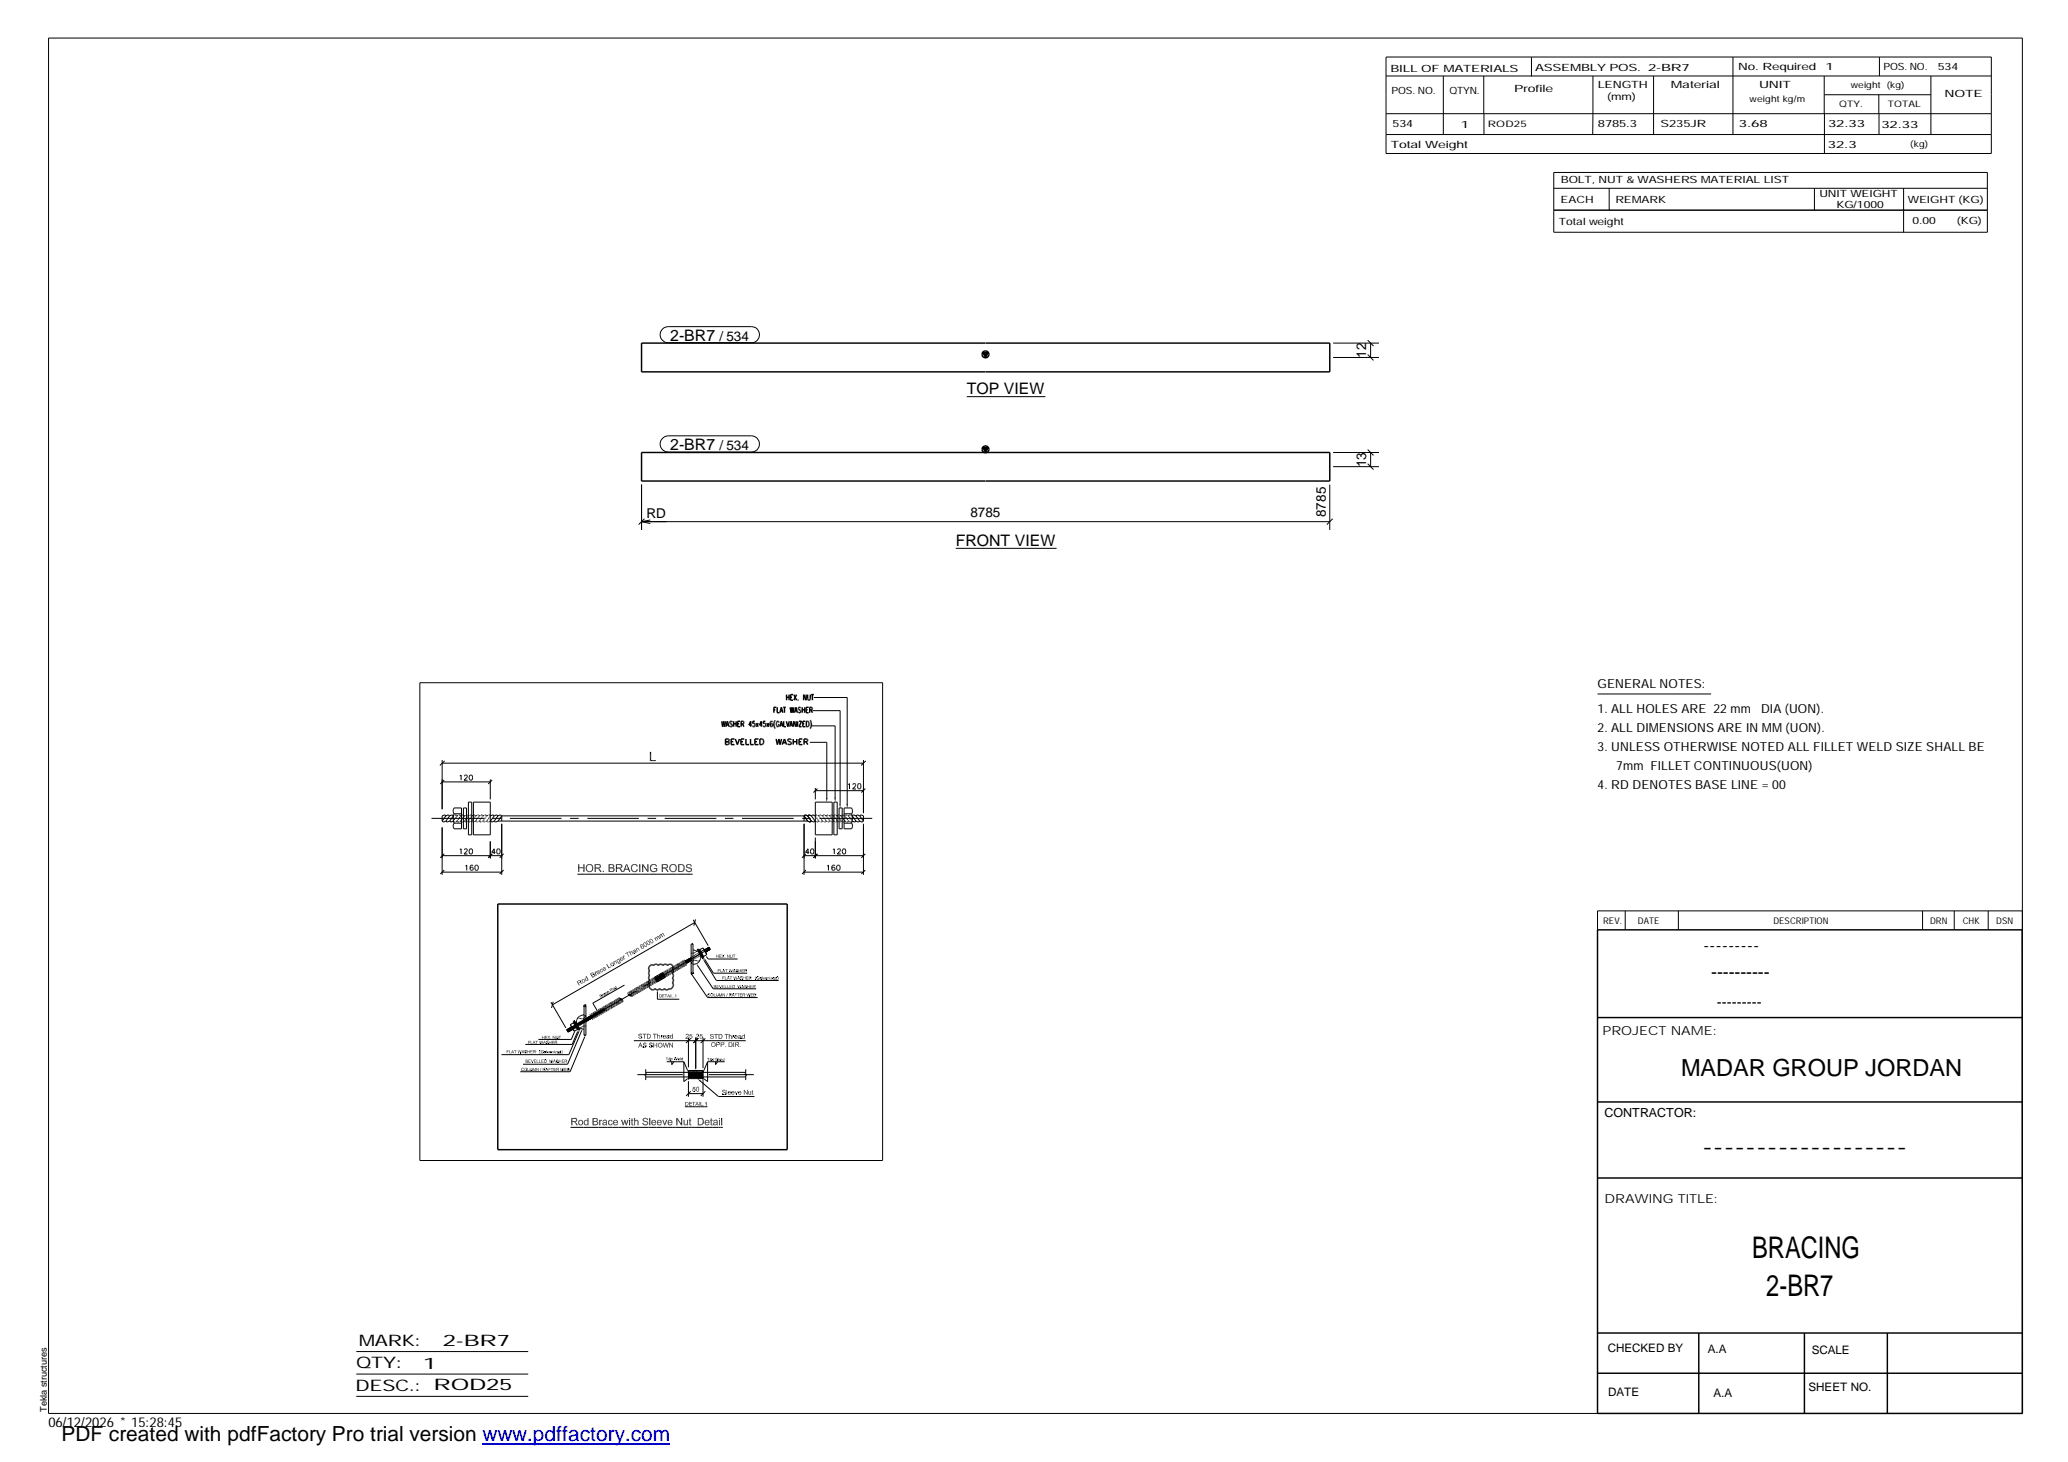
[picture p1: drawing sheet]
<svg xmlns="http://www.w3.org/2000/svg" width="420mm" height="297mm" viewBox="0 0 420 297" stroke-linecap="round" stroke-linejoin="round" font-family="sans-serif">
<defs><g id="words">
<g font-size="6.1">
<text x="356" y="255.5">BRACING</text>
<text x="358.9" y="263.3">2-BR7</text>
</g>
<text font-size="4.8" x="341.5" y="218.6">MADAR GROUP JORDAN</text>
<text font-size="4.2" x="12.5" y="292.7">PDF created with pdfFactory Pro trial version www.pdffactory.com</text>
<g font-size="3.6">
<text x="346.1" y="193.2">---------</text>
<text x="347.7" y="198.6">----------</text>
<text x="345.8" y="234.2">-------------------</text>
</g>
<g font-size="3.2">
<text x="136.2" y="69.2">2-BR7</text>
<text x="196.4" y="80.1">TOP VIEW</text>
<text x="136.2" y="91.4">2-BR7</text>
<text x="194.2" y="110.9">FRONT VIEW</text>
<text x="72.9" y="273.5">MARK:</text>
<text x="90" y="273.5">2-BR7</text>
<text x="72.4" y="278">QTY:</text>
<text x="86" y="278.1">1</text>
<text x="72.2" y="282.6">DESC.:</text>
<text x="88.1" y="282.4">ROD25</text>
</g>
<text font-size="3" x="348.8" y="204.5">---------</text>
<g font-size="2.8">
<text x="146.2" y="69.2">/ 534</text>
<text x="277.6" y="72.7" transform="rotate(-90 277.6 72.7)">12</text>
<text x="146.2" y="91.4">/ 534</text>
<text x="277.6" y="94.9" transform="rotate(-90 277.6 94.9)">13</text>
<text x="131.4" y="105.2">RD</text>
<text x="197.1" y="105.1">8785</text>
<text x="269.4" y="105.1" transform="rotate(-90 269.4 105.1)">8785</text>
<text x="9.8" y="290">06/12/2026 * 15:28:45</text>
</g>
<g font-size="2.5">
<text x="324.6" y="139.9">GENERAL NOTES:</text>
<text x="324.6" y="148.7">2. ALL DIMENSIONS ARE IN MM (UON).</text>
<text x="324.6" y="144.9">1. ALL HOLES ARE 22 mm</text>
<text x="357.8" y="144.9">DIA (UON).</text>
<text x="324.6" y="152.5">3. UNLESS OTHERWISE NOTED ALL FILLET WELD SIZE SHALL BE</text>
<text x="324.6" y="160.2">4. RD DENOTES BASE LINE = 00</text>
<text x="328.4" y="156.4">7mm FILLET CONTINUOUS(UON)</text>
<text x="325.6" y="210.3">PROJECT NAME:</text>
<text x="326" y="226.9">CONTRACTOR:</text>
<text x="326" y="244.4">DRAWING TITLE:</text>
</g>
<g font-size="2.4">
<text x="326.7" y="274.7">CHECKED BY</text>
<text x="347" y="275">A.A</text>
<text x="368.1" y="275.1">SCALE</text>
<text x="326.7" y="283.6">DATE</text>
<text x="348.1" y="283.9">A.A</text>
<text x="367.5" y="282.6">SHEET NO.</text>
</g>
<g font-size="2">
<text x="282.5" y="14.6">BILL OF MATERIALS</text>
<text x="311.9" y="14.4">ASSEMBLY POS.</text>
<text x="324.6" y="17.9">LENGTH</text>
<text x="334.9" y="14.4">2-BR7</text>
<text x="339.5" y="17.9">Material</text>
<text x="353.1" y="14.2">No. Required</text>
<text x="357.4" y="17.9">UNIT</text>
<text x="370.9" y="14.2">1</text>
<text x="382.7" y="14.2">POS. NO.</text>
<text x="393.7" y="14.3">534</text>
<text x="282.7" y="19.1">POS. NO.</text>
<text x="294.5" y="19">QTYN.</text>
<text x="307.6" y="18.7">Profile</text>
<text x="326.5" y="20.4">(mm)</text>
<text x="395.1" y="19.6">NOTE</text>
<text x="282.9" y="25.8">534</text>
<text x="296.8" y="26">1</text>
<text x="324.7" y="25.9">8785.3</text>
<text x="337.4" y="25.9">S235JR</text>
<text x="353.3" y="25.9">3.68</text>
<text x="371.4" y="25.9">32.33</text>
<text x="382.3" y="25.9">32.33</text>
<text x="282.6" y="30.1">Total Weight</text>
<text x="371.4" y="30">32.3</text>
<text x="317.1" y="41.3">EACH</text>
<text x="317.1" y="37.2">BOLT, NUT &amp; WASHERS MATERIAL LIST</text>
<text x="328.2" y="41.3">REMARK</text>
<text x="369.7" y="40.1">UNIT WEIGHT</text>
<text x="387.6" y="41.2">WEIGHT (KG)</text>
<text x="316.7" y="45.7">Total weight</text>
<text x="373.1" y="42.2">KG/1000</text>
<text x="388.6" y="45.6">0.00</text>
<text x="397.6" y="45.5">(KG)</text>
</g>
<g font-size="1.9">
<text x="325.7" y="187.8">REV.</text>
<text x="332.8" y="187.6">DATE</text>
<text x="360.3" y="187.7">DESCRIPTION</text>
<text x="392.1" y="187.6">DRN</text>
<text x="398.8" y="187.6">CHK</text>
<text x="405.6" y="187.7">DSN</text>
<text x="9.5" y="286.8" transform="rotate(-90 9.5 286.8)">Tekla structures</text>
</g>
<g font-size="1.8">
<text x="376" y="17.9">weight (kg)</text>
<text x="355.5" y="20.7">weight kg/m</text>
<text x="373.6" y="21.7">QTY.</text>
<text x="383.5" y="21.8">TOTAL</text>
<text x="302.3" y="25.9">ROD25</text>
<text x="388.1" y="29.8">(kg)</text>
</g>
</g></defs>
<g fill="none" stroke="#000" stroke-width=".3">
<path d="M130.3 69.7h139.9v5.9h-139.9zM199.7 71.7h1.1l-.6 .9zM130.3 91.9h139.9v5.8h-139.9zM199.7 91h1.1l-.6 .9zM146.6 146.5l.2 1.1 .2-1.1 .2 1.1 .2-1.1M147.4 150.7h.5M147.5 147.6l.3-1.1 .3 1.1M147.6 147.3h.4M147.9 150.7l.3-.3-.1-.2-.7-.1v1.2l.6-.1 .2-.2-.1-.2M147.9 150.7h.1M148 150.7l.1 .1M148.3 146.9v.1"/>
<path d="M148.3 147l.4 .2a.29 .29 0 0 1 0 .4 .29 .29 0 0 1-.4-.1M148.5 150.7h.5M148.8 146.7l-.2-.2-.3 .1v.3M149.1 146.5v1.1M149.1 147.1h.5M149.2 150.1h-.7v1.2h.7M149.4 150.1l.4 1.2 .4-1.2M149.6 146.5v1.1M149.9 147.1h.3M150.4 146.5h-.5v1.1h.5M150.5 150.7h.5M150.6 147.1l.4-.1 .1-.4-.5-.1v1.1"/>
<path d="M150.9 147.1l.2 .5M151.2 150.1h-.7v1.2h.7M151.6 150.1v1.2h.6M152.5 150.1v1.2h.6M152.7 147.3h-.6l.4-.8v1.1M153 147a.33 .33 0 0 1 .4 .3 .33 .33 0 0 1-.4 .3l-.1-.2M153.3 146.5h-.3v.5M153.4 150.7h.4M153.7 146.9l.4 .7M154.1 146.9l-.4 .7M154.1 150.1h-.7v1.2h.7M154.4 150.1h.4a.61 .61 0 0 1 .4 .6 .61 .61 0 0 1-.4 .6h-.4z"/>
<path d="M154.9 147.3h-.6l.4-.8v1.1M155.5 146.5h-.4v.5a.33 .33 0 0 1 .5 .3 .33 .33 0 0 1-.5 .3v-.2M155.8 146.9l.4 .7M156.2 146.9l-.4 .7M156.6 147a.31 .31 0 0 1 .4 .3 .31 .31 0 0 1-.4 .3l-.1-.3zM156.9 146.7l-.1-.2-.2 .1-.1 .7M157.2 144.2h.3M157.5 146.3l-.3 .8 .3 .9M157.7 150.1l.2 1.2 .3-1.2 .3 1.2 .3-1.2M157.7 143.7h-.5v1.1M157.9 143.7v1.1h.5M158.3 146.8l-.1-.2a.53 .53 0 0 0-.5 .3 .53 .53 0 0 0 .1 .6l.3 .1 .2-.2v-.2h-.2"/>
<path d="M158.5 144.8l.2-1.1 .3 1.1M158.5 147.6l.2-1.1 .3 1.1M158.5 144.4h.4M158.5 147.3h.4M158.9 151.3l.5-1.2 .4 1.2M159.1 150.9h.5M159.1 143.7h.5M159.2 146.5v1.1h.5M159.4 143.7v1.1M159.8 146.5l.3 1.1 .3-1.1M159.8 141.1v1.2M159.8 141.7h.5"/>
<path d="M160.3 141.1v1.2M160.4 147.6l.3-1.1 .3 1.1M160.5 143.7l.2 1.1 .2-1.1 .2 1.1 .2-1.1M160.6 147.3h.4M160.6 141.7h.3M160.8 150.3l-.3-.2-.4 .1v.3l.6 .3 .1 .3-.3 .2-.5-.2M161.1 141.1h-.5v1.2h.5M161.2 150.7h.7M161.2 150.1v1.2M161.3 141.1l.5 1.2M161.4 144.8l.3-1.1 .3 1.1M161.5 144.4h.4"/>
<path d="M161.8 146.5v1.1l-.6-1.1v1.1M161.8 141.1l-.5 1.2M161.9 150.1v1.2M162.1 146.5v1.1M162.2 142.2h.1M162.3 144.1v.1M162.3 144.2l.3 .2 .1 .2-.2 .2-.3-.2M162.3 146.5h.6l-.6 1.1h.6M162.3 150.7h.5M162.7 143.8l-.4-.1v.4M163 144.2h.5M163 143.7v1.1"/>
<path d="M163 150.1h-.7v1.2h.7M163.1 147.1h.3M163.4 150.7h.4l.3-.3-.1-.2-.6-.1v1.2M163.5 143.7v1.1M163.6 146.5h-.5v1.1h.5M163.7 150.7l.4 .6M163.8 141.1v1.2l-.5-1.2v1.2M163.8 144.2h.3M163.8 146.5a.55 .55 0 0 1 .6 .6 .55 .55 0 0 1-.6 .5zM164.1 141.1v.9l.2 .3 .2-.1 .1-.2v-.9M164.3 143.7h-.5v1.1h.5M164.5 144.2h.5v-.4l-.5-.1v1.1"/>
<path d="M164.6 146.3a1.51 1.51 0 0 1 0 1.7M164.8 144.2l.3 .6M164.8 141.1h.6M165.1 141.1v1.2M101.1 183.7h58.8v49.9h-58.8zM132.2 196.1l.6 .1 .6-.3 .4 .3a.54 .54 0 0 1 .9 0 .54 .54 0 0 1 .9 0 .59 .59 0 0 1 .9-.2 .59 .59 0 0 1 .1 .8 .77 .77 0 0 1 .1 1.1 .72 .72 0 0 1 0 .9 .6 .6 0 0 1-.1 .9 .78 .78 0 0 1-.5 1.2h-.2a.54 .54 0 0 1-.9 0l-.4 .2-.6-.2a.54 .54 0 0 1-.9 0 .68 .68 0 0 1-.9 .1 .68 .68 0 0 1-.2-.9 .59 .59 0 0 1 0-1l-.1-.1a.56 .56 0 0 1 .1-.8 .59 .59 0 0 1 0-.9l-.2-.6zM141.9 192.9l1.1 1.6zM324.6 188.9h86.2l.1 98.3h-86.3zM116.5 207.5l1.1 1.7zM324.6 206.7h86.3M324.6 239.3h86.3M324.6 223.9h86.3"/>
<path d="M324.6 270.8h86.3M324.6 279h86.3M345.1 270.8v16.4M366.6 270.8v16.4M383.5 270.8v16.4"/>
<circle cx="200.2" cy="72" r=".7"/>
<circle cx="200.2" cy="91.3" r=".71"/>
</g>
<g fill="#000">
<path d="M199.7 71.7h1.1l-.6 .9zM199.7 91h1.1l-.6 .9zM132 152.8h.3l-.3 1.8zM132.3 152.8v1.6l-.3 .2zM132.3 154.4h.9v.2zM132 154.6l.3-.2 .9 .2zM117.7 176.2l-.2 1zM117.5 175.6l.2 .6-.2 1zM117.5 175.6h.2v.6zM117.7 176.4v.8h-.2zM118.5 175.6h.2l-.2 .6zM118.7 175.6l-.2 .8z"/>
<path d="M117.7 176.2l.8 .2h-.8zM117.7 176.2h.8v.2zM118.7 175.6v1.6l-.2-.8zM118.5 176.4l.2 .8h-.2zM119 176.4h.2v.1zM119.1 175.9l-.1 .5zM119.2 175.8l-.2 .6zM119.2 175.8l.1 .2-.3 .4zM119.3 176l-.3 .4zM119.2 176.5l.1 .3h-.2zM119.2 176.5l-.1 .3zM119 176.5h.2l-.2 .2z"/>
<path d="M119 176.4l.2 .1zM119.2 175.8l.4-.3zM119.2 175.8l.6-.3zM119.2 175.8l.6-.3-.1 .2zM119.2 175.8l.5-.1zM119 176.4l.2-.2v.2zM119.2 175.8l.2 .1-.1 .1zM119.1 176.8l.2 .2zM119.1 176.8h.2v.2zM119.3 176.8v.2zM119.4 176.9v.2zM119.2 175.8h.3z"/>
<path d="M119.7 177l.1 .2zM119.5 177.2h.3zM119.4 177.1l.4 .1zM119.5 176.9l.3 .3-.4-.1zM119.5 176.9l.3 .3zM119.8 177h.1l-.1 .2zM119.8 175.5l.3 .1zM119.8 175.5l.4 .1zM119.8 175.5l.4 .1-.2 .2zM119.8 175.5l.2 .3zM119.8 175.5l-.1 .2zM119.8 175.5v.2z"/>
<path d="M119.9 177l.2-.1 .1 .2zM119.9 177l.3 .1zM119.9 177l.2 .2h-.2zM119.9 177v.2h-.1zM120.2 175.6l-.1 .2zM120.2 176.8h.2zM120.2 176.9l.2-.1zM120.2 176.9h.2l-.1 .1zM120.2 175.6l.2 .2zM120.2 175.6l.2 .3zM120.2 175.6l.2 .3-.2 .1zM120.2 175.6v.4z"/>
<path d="M120 175.8l.2-.2zM120.1 176.9l.2 .1-.1 .1zM120.1 176.9h.1l.1 .1zM120.3 176l.1-.1zM120.3 176.3h.2l-.2 .2zM120.4 175.9l.1 .4zM120.4 175.9l.1 .4h-.2zM120.4 175.9l-.1 .4zM120.2 176l.2-.1zM120.5 176.3v.4zM120.5 176.3l-.1 .5zM120.5 176.3l-.1 .5h-.2z"/>
<path d="M120.3 176.5l.2-.2-.3 .5zM120.3 176.3h.2zM120.8 175.6l.2 .7-.2 .9zM120.8 175.6h.7v.2zM120.8 175.6l.7 .2h-.5zM121 176.5v.7h-.2zM121 176.3l-.2 .9zM121 176.3h.5l-.2 .2zM121 176.3l.3 .2h-.3zM120.8 175.6l.2 .2v.5zM121.3 176.5l.2-.2zM121.5 176.3l-.2 .2z"/>
<path d="M121.5 176.3l-.1 .2zM121.5 176.3v.2zM121.5 175.6h.3zM121.5 175.6h.3v.2zM121.5 175.6l.3 .2zM121.5 176.5l.1-.1zM121.6 176.4v.2zM121.5 176.3l.1 .1-.1 .1zM121.5 176.3h.2l-.1 .1zM121.5 175.6l.1 .2zM121.7 176.5l-.1 .1zM121.7 176.3h.3z"/>
<path d="M121.7 176.3h.2l-.1 .1zM121.7 176.3l.1 .1h-.2zM121.8 176.5l-.1 .3-.1-.2zM121.8 176.5l-.1 .3zM121.8 176.6h.1l-.2 .2zM121.8 176.2l.2 .1zM121.8 175.6v.2zM121.9 176h.2zM121.8 175.8h.2zM122 175.8l-.1 .1zM121.9 175.9l.1-.1 .1 .1zM121.9 175.9l.2 .1z"/>
<path d="M121.9 176.6l-.1 .2zM121.7 176.8l.2-.2zM121.9 175.6l.1 .2zM121.9 175.6l.1 .2h-.2zM121.9 175.6l-.1 .2zM122 176.7l.2 .5h-.2zM121.8 176.8l.2-.1v.5zM121.7 176.2l.3 .1zM121.8 176.1l.2 .2zM122.1 176l-.1 .2zM122.1 176l-.1 .3zM121.8 176.1l.3-.1-.1 .3z"/>
<path d="M121.8 176.1l.3-.1zM122.5 176.9h.2l-.2 .3zM122.5 177.2l.2-.3v.3zM123.7 175.6h.5v.2zM123.7 175.6l.5 .2zM123.9 176.4v.6l-.2 .2zM123.9 176.2h.3v.2zM123.9 176.2l.3 .2h-.3zM123.7 175.6l.2 .8-.2 .8zM123.7 175.6l.2 .8zM123.7 175.6l.2 .2v.4zM124.2 176.2l.1 .2z"/>
<path d="M123.7 177.2l.2-.2 .3 .2zM123.9 177h.3v.2zM124.2 175.6l.1 .2h-.1zM124.2 177l.1 .2zM124.4 176.2l.2 .1zM124.2 175.6l.2 .2zM124.3 175.6h.2l-.1 .2zM124.4 177l.1 .2zM124.3 177l.2 .2h-.2zM124.3 177l.2 .2zM124.4 176.4l.1-.1zM124.5 176.1l.2 .1z"/>
<path d="M124.5 176.2h.2zM124.5 175.6v.2zM124.6 175.6l.1 .1-.2 .1zM124.5 175.8h.2zM124.5 175.6l-.1 .2zM124.5 176.9l.2 .2zM124.5 176.3v.2zM124.5 176.3l.3 .1zM124.5 176.3l.3 .1-.2 .1zM124.5 176.3l.1 .2zM124.3 176.4l.2-.1zM124.3 176.2l.2 .1-.2 .1z"/>
<path d="M124.3 176.2l.2 .1zM124.6 176h.2zM124.6 176.8l.2 .1zM124.6 176.7h.2zM124.6 176.6l.2-.1zM124.8 176.5l-.2 .1zM124.6 176.6l.2-.1v.1zM124.6 176.6l.2 .1zM124.5 176.2l.1 .1zM124.6 177.1h.1zM124.5 177.2l.2-.1zM124.5 176.9l.2 .2-.2 .1z"/>
<path d="M124.7 175.8l.1 .1zM124.7 175.8l.1 .2zM124.7 175.8l.1 .2h-.2zM124.5 175.9l.2-.1zM124.6 176.5l.2-.1zM124.8 176.4l-.2 .2zM124.6 176.9h.2zM124.8 176.9l-.1 .1zM124.8 176.9l-.1 .2zM124.5 176.9h.3l-.1 .2zM124.5 176.9h.3zM124.8 176v.1z"/>
<path d="M124.8 176l-.1 .2zM124.5 176.1l.3-.1-.1 .2zM124.5 176.1l.3-.1zM124.8 176.7v.2zM124.6 176.8l.2-.1v.2zM125.1 175.6l.2 .7-.2 .9zM125.1 175.6h.8v.2zM125.1 175.6l.8 .2h-.6zM125.3 176.5v.7h-.2zM125.3 176.3l-.2 .9zM125.3 176.3h.5l-.2 .2zM125.3 176.3l.3 .2h-.3z"/>
<path d="M125.1 175.6l.2 .2v.5zM125.6 176.5l.2-.2zM125.8 176.3l-.2 .2zM125.8 176.3l-.1 .2zM125.8 176.3v.2zM125.9 175.6h.2zM125.9 175.6h.3zM125.9 175.6h.3l-.1 .2zM125.9 175.6l.2 .2zM125.9 176.5l.1-.1zM126 176.4l-.1 .2zM125.9 176.3l-.1 .2z"/>
<path d="M125.9 175.6v.2zM125.8 176.5l.2-.1zM125.9 176.3l.1 .1-.2 .1zM125.9 176.3l.1 .1zM126 176.3h.3zM126 176.3h.3l-.2 .1zM126 176.3l.1 .1h-.1zM125.9 176.6l.2-.1-.1 .3zM126.1 176.5l-.1 .3zM126.2 176.6l-.2 .2zM125.9 176.6l.1-.1zM126 176.5l-.1 .1z"/>
<path d="M126.1 176.2l.2 .1zM126.2 175.6l-.1 .2zM126.2 176h.2zM126.2 175.8h.2zM126.2 175.9l.2-.1zM126.2 175.9l.2-.1v.1zM126.2 175.9l.2 .1zM126.2 176.6l-.1 .2zM126 176.8l.2-.2zM126.2 175.6l.2 .2zM126.2 175.6l.2 .2h-.2zM126.2 175.6v.2z"/>
<path d="M126.3 176.7l.3 .5h-.3zM126.1 176.8l.2-.1v.5zM126 176.2l.3 .1zM126.2 176.1l.1 .2zM126.4 176v.2zM126.4 176l-.1 .3zM126.2 176.1l.2-.1-.1 .3zM126.2 176.1l.2-.1zM127 176.5l-.4 .7zM127 176.7l-.2 .5h-.2zM127.2 176.1l-.6 1.1zM127.2 175.6v.5l-.6 1.1z"/>
<path d="M127.2 175.6v.5zM127.2 175.6l.1 .4zM127.2 175.6l.1 .2zM127.2 175.6h.2l-.1 .1zM127.3 175.7l.1-.1zM127.4 175.6v.4zM127.4 175.6v.5zM127.4 175.6l.2 .9zM127.4 175.6l.2 1.1zM127.4 175.6l.7 1.6-.5-.5zM127 176.5l.6 .2h-.6zM127 176.5h.6v.2z"/>
<path d="M127.6 176.7l.5 .5h-.3zM128.2 176l.2 .1-.2 .1zM128.2 176.2l.2-.1v.2zM128.2 176.3h.2l-.2 .2zM128.2 176.5l.2-.2v.2zM128.3 175.9l.1 .2zM128.2 176l.2 .1zM128.3 175.9l.2 .1zM128.2 176.5l.1 .3zM128.2 176.5h.2l-.1 .3zM128.4 176.5v.1l-.1 .2zM128.3 176.8l.2-.1z"/>
<path d="M128.2 176.3h.2zM128.2 176.2l.2 .1h-.2zM128.3 176.9l.2 .2zM128.3 176.8l.2 .3zM128.3 176.8h.2v.3zM128.5 176.8v.3zM128.7 176.9l-.2 .2zM128.3 175.9l.3-.1zM128.3 175.8h.3zM128.3 175.8l.2-.1 .1 .1zM128.5 175.7l.1 .1zM128.6 175.6v.2z"/>
<path d="M128.6 175.6l.1 .2zM128.6 176.9l-.1 .2zM128.6 175.6l.3 .1zM128.7 175.6l.1-.1 .1 .2zM128.8 175.5h.1v.2zM128.9 177v.2zM128.9 175.5l.3 .1zM128.9 175.5l.4 .2zM128.9 175.5l.4 .2-.1 .1zM128.9 175.5l.3 .3zM128.9 175.5v.2zM128.6 177.2h.3z"/>
<path d="M128.5 177.1l.4 .1zM128.5 177.1l.2-.1 .2 .2zM128.7 177l.2 .2zM128.9 175.5l.1 .2zM129.2 176.9l.2 .2zM129.2 175.8l.1-.1zM129.3 175.7l.2 .2zM129.3 175.7l.3 .3zM129.3 175.7l.3 .3h-.3zM129.3 175.7v.3zM129.1 177.2l.3-.1zM128.9 177.2l.5-.1z"/>
<path d="M129 177l.4 .1-.5 .1zM129 177l.2-.1 .2 .2zM129.4 176.6h.2zM129.3 176h.3zM129.6 176.6l-.1 .4zM129.6 176.6l-.2 .5zM129.3 176.9l.3-.3-.2 .5zM129.4 176.7l.2-.1-.3 .3zM129.9 175.6h.2l-.2 1.6zM130.1 175.6v1.6h-.2zM130.5 175.6h.2v.3zM130.7 175.9v1.3h-.2z"/>
<path d="M130.5 175.6l.2 .3-.2 1.3zM130.7 175.6l.8 1.2v.4zM130.7 175.6l.8 1.6-.8-1.3zM131.5 175.6h.2l-.2 1.2zM131.7 175.6v1.6l-.2-.4zM131.5 176.8l.2 .4h-.2zM132.1 175.9l-.1 .4zM132.1 175.9l.2 .2-.3 .2zM132 176.3l.3-.2-.1 .2zM132 176.4l.2-.1v.2zM132.1 175.9h.3zM132.1 175.9l.4-.1z"/>
<path d="M132.3 175.7l-.2 .2zM132.1 175.9l.3-.3 .1 .2zM132.1 175.9l.2 .2zM132 176.5l.1 .3zM132 176.4l.1 .4zM132 176.4l.2 .1-.1 .3zM132.2 176.5l-.1 .3zM132.1 176.8h.3zM132 176.4l.2-.1zM132 176.3h.2l-.2 .1zM132.3 176.6l-.2 .2zM132.4 175.6l.2 .2z"/>
<path d="M132.4 175.6l.3-.1zM132.4 175.6l.3-.1 .1 .2zM132.4 175.6l.4 .1zM132.2 176.9l.2 .2zM132.1 176.8l.3 .3zM132.1 176.8h.3v.3zM132.4 176.8v.3zM132.5 176.9l-.1 .2zM132.7 175.5h.1v.2zM132.7 175.5l.1 .2zM132.8 177v.2zM132.5 177.2h.3z"/>
<path d="M132.4 177.1l.4 .1zM132.4 177.1l.2-.1 .2 .2zM132.6 177l.2 .2zM132.8 175.5l.1 .2zM132.9 175.5l.2 .1zM132.9 175.5l.2 .1-.1 .2zM132.9 175.5l.1 .3-.1-.1zM132.8 177l.1 .2zM133.1 177l.1 .1zM133.1 175.6v.2zM132.9 177l.2 .2h-.2zM132.9 177l.2 .2z"/>
<path d="M133.1 175.6l.2 .1zM133.1 175.6l.2 .2zM133.1 175.6l.2 .2h-.1zM133.1 175.6l.1 .2zM133.1 175.6l-.1 .2zM133.2 175.9l.1-.1zM133.1 176.9l.2 .2zM132.8 176.3l.5 .2h-.5zM132.8 176.3h.7l-.2 .2zM133.3 175.8l.2 .1zM133.3 175.8l.2 .1-.2 .1zM133.3 175.8v.2z"/>
<path d="M133.2 175.8h.1zM133.3 176.1l.2-.2zM133.3 176l.2-.1zM133.5 176.3v.6h-.2zM133.3 176.5l.2-.2-.2 .6zM133.3 176.9h.2zM133.3 177.1l.2-.2zM133.2 176.9h.3l-.2 .2zM133.2 176.9h.3zM134.5 175.6l.2 .7-.2 .9zM134.5 175.6h.7v.2zM134.5 175.6l.7 .2h-.5z"/>
<path d="M134.7 176.5v.7h-.2zM134.7 176.3l-.2 .9zM134.7 176.3h.4l-.2 .2zM134.7 176.3l.2 .2h-.2zM134.5 175.6l.2 .2v.5zM134.9 176.5l.2-.2zM135.1 176.3l-.1 .2zM135.1 176.3v.2zM135.2 176.3l-.1 .2zM135.2 175.6h.2zM135.2 175.6h.3zM135.2 175.6h.3l-.1 .2z"/>
<path d="M135.2 175.6l.2 .2zM135.1 176.5l.2-.1zM135.3 176.4l-.1 .2zM135.2 176.3l.1 .1-.2 .1zM135.2 176.3h.1v.1zM135.2 175.6l.1 .2zM135.3 176.5l-.1 .1zM135.3 176.5v.1zM135.3 176.3h.3zM135.3 176.3h.3l-.2 .1zM135.3 176.3l.1 .1h-.1zM135.3 176.6l.1-.1-.1 .3z"/>
<path d="M135.4 176.5l-.1 .3zM135.5 176.6h.1l-.3 .2zM135.4 176.2l.2 .1zM135.5 175.6l-.1 .2zM135.5 176h.2zM135.5 175.8h.1zM135.6 175.8l-.1 .1zM135.5 175.9l.2-.1v.1zM135.5 175.9l.2 .1zM135.6 176.6l-.2 .2zM135.3 176.8l.3-.2zM135.6 175.6v.2z"/>
<path d="M135.6 175.6v.2h-.1zM135.6 175.6l-.1 .2zM135.6 176.7l.2 .5h-.2zM135.4 176.8l.2-.1v.5zM135.3 176.2l.3 .1zM135.5 176.1l.1 .2zM135.7 176v.2zM135.7 176l-.1 .3zM135.5 176.1l.2-.1-.1 .3zM135.5 176.1l.2-.1zM136 176.4h.2v.1zM136.1 175.9l-.1 .5z"/>
<path d="M136.2 175.8l-.2 .6zM136.2 175.8l.1 .2-.3 .4zM136.3 176l-.3 .4zM136.2 176.5l.1 .3h-.2zM136.2 176.5l-.1 .3-.1-.1zM136 176.5h.2l-.2 .2zM136 176.4l.2 .1zM136.2 175.8l.4-.3zM136.2 175.8l.5-.3zM136.2 175.8l.5-.3v.2zM136.2 175.8l.5-.1zM136 176.4l.2-.2v.2z"/>
<path d="M136.2 175.8l.2 .1-.1 .1zM136.1 176.8l.2 .2zM136.1 176.8h.2v.2zM136.3 176.8v.2zM136.4 176.9v.2zM136.2 175.8h.2zM136.7 177v.2zM136.4 177.2h.3zM136.4 177.1l.3 .1zM136.4 176.9l.3 .3-.3-.1zM136.4 176.9l.3 .3zM136.7 177h.2l-.2 .2z"/>
<path d="M136.7 175.5l.4 .1zM136.7 175.5l.5 .1zM136.7 175.5l.5 .1-.2 .2zM136.7 175.5l.3 .3zM136.7 175.5v.2zM136.7 175.5l.1 .2zM136.9 177l.2-.1 .1 .2zM136.9 177l.3 .1zM136.9 177l.1 .2h-.1zM136.9 177v.2h-.2zM137.2 175.6l-.1 .2zM137.2 176.8h.2z"/>
<path d="M137.2 176.9l.2-.1zM137.2 176.9h.2l-.2 .1zM137.2 175.6l.2 .2zM137.2 175.6l.2 .3zM137.2 175.6l.2 .3-.2 .1zM137.2 175.6v.4zM137 175.8l.2-.2zM137.1 176.9l.1 .1v.1zM137.1 176.9h.1v.1zM137.3 176.3h.2l-.2 .2zM137.2 176l.2-.1zM137.4 175.9l.1 .4z"/>
<path d="M137.4 175.9l.1 .4h-.2zM137.4 175.9l-.1 .4zM137.5 176.3v.4zM137.5 176.3l-.1 .5zM137.5 176.3l-.1 .5h-.2zM137.3 176.5l.2-.2-.3 .5zM137.3 176.3h.2zM137.8 175.6h.5v.2zM137.8 175.6l.5 .2zM138 175.8v1.2l-.2 .2zM137.8 175.6l.2 .2-.2 1.4zM137.8 177.2l.2-.2 .4 .2z"/>
<path d="M138 177h.3l.1 .2zM138.4 177l.2-.1v.3zM138.4 177l.2 .2zM138.4 177l.2 .2h-.2zM138.3 177l.1 .2zM138.3 175.6l.1 .2zM138.4 175.6l.2 .2h-.2zM138.4 175.6h.2v.2zM138.6 175.6v.2zM138.6 176.9l.2 .2zM138.6 176.9v.3zM138.6 175.6l.1 .2z"/>
<path d="M138.6 175.6l.2 .1zM138.6 175.6l.3 .1zM138.6 175.6l.3 .1-.1 .2zM138.6 175.6l.2 .3zM138.7 176.9h.3zM138.7 176.9h.2v.1zM138.9 176.6l.2 .1h-.3zM138.8 176.7h.3zM138.8 176.7h.3l-.1 .2zM138.8 176.7l.2 .2zM138.9 175.7l-.1 .3zM138.9 175.8l.1 .1-.2 .1z"/>
<path d="M138.7 176.9l.1 .2zM138.7 176.9l.2 .1zM138.9 176.3h.2zM138.9 176.4l.2-.1zM138.9 176.1l.2-.1-.2 .2zM139.1 176l-.2 .2zM138.9 176.2l.2-.1v.2zM138.9 176.2l.2 .1zM139 175.9l-.1 .2zM138.8 176l.2-.1zM139.1 176.4v.3zM138.9 176.6l.2-.2v.3z"/>
<path d="M138.9 176.4h.2l-.2 .2zM138.9 176.2l.2 .1h-.2zM139.3 176.6l.2 .1zM139.4 175.8v.2zM139.4 175.8h.3l-.3 .2zM139.4 176l.3-.2zM139.4 176h.2zM139.3 176.7l.1 .2zM139.3 176.6l.1 .3zM139.3 176.6l.2 .1-.1 .2zM139.5 176.7l-.1 .2zM139.6 175.6l.1 .2z"/>
<path d="M139.4 176l.2-.1zM139.6 176l-.2 .2zM139.4 176.1l.2-.1zM139.4 176.2l.2 .1zM139.4 176.2l.2-.1v.2zM139.6 176.1v.2zM139.6 176.8v.3zM139.6 176.8v.3l-.2-.1zM139.6 176.8l-.2 .2zM139.7 176.1l-.1 .2zM139.6 176.9l.1 .2zM139.4 175.8h.3z"/>
<path d="M139.5 175.7l.2 .1zM139.5 175.7l.1-.1 .1 .2zM139.7 176.1l.1 .3zM139.7 176.1l.1 .3-.1-.1zM139.7 176.9v.3zM139.8 176.2h.2l-.1 .2zM139.8 176.2l.1 .2zM139.7 175.6l.2 .1-.2 .1zM139.7 175.6l.2 .1zM139.7 175.6l.2-.1v.2zM139.9 175.5v.2zM139.8 177l.1 .2h-.2z"/>
<path d="M139.8 177h.2l-.1 .2zM140 175.5l.2 .1zM140 175.5l.3 .1zM140 175.5l.3 .1-.1 .2zM140 175.5l.2 .3zM140 175.5l-.1 .2zM140 176.2l.1 .1-.1 .2zM140 176.2v.3l-.1-.1zM140 177v.2zM140 175.5v.2zM140 177l.1 .2zM140.1 176.3l.1 .2h-.2z"/>
<path d="M140.1 176.3l.1 .2zM140.1 176.3l.2 .2zM140.2 177h.3zM140.2 177l.2 .1zM140.3 175.6v.2zM140.1 176.3h.2v.2zM140.3 176.3v.2zM140.3 175.8h.2l-.2 .2zM140.5 175.8l-.2 .2zM140.3 176l.2-.2v.2zM140.3 176h.2zM140.3 175.6l.2 .2z"/>
<path d="M140.3 175.6l.2 .2h-.2zM140.3 176.3v.3zM140.3 176.9h.2zM140.1 177.2l.2-.1zM140.1 177l.2 .1-.2 .1zM140.1 177l.2 .1zM140.4 176.3l-.1 .3zM140.4 176.3v.3zM140.4 176.3l.1 .2zM140.5 176.5l-.1 .2zM140.4 176.3l.1 .2-.1 .1zM140.5 176.5l-.1 .3z"/>
<path d="M140.5 176.5l.1 .2zM140.6 176.7l-.1 .2zM140.4 176.9l.2-.2-.1 .2zM140.4 176.8l.2-.1zM140.5 176.5l.1 .2-.2 .1zM167.8 162h.3l-.1 1zM169.5 162h.3l-.1 .9zM170.5 163.3h.3l-.1 .9zM172 163.3h.3l-.2 .9zM117.2 199.4l.4-.1zM117.2 199.4h.1l.2 .3zM117.5 199.7l.2-.1z"/>
<path d="M117.5 199.7h.2zM117.6 199.8l.2 .4h-.2zM117.5 199.7l.1 .5zM117.6 199.2l.1-.1zM117.6 199.2l.1-.1v.1zM117.6 199.2h.1zM117.7 199.6v.1zM117.8 199.5v.2zM117.7 199.1l.1 .1zM117.8 199.1v.1zM117.8 199.5l.2-.1zM117.8 199.5h.2z"/>
<path d="M117.8 199.5h.1zM117.9 199.6v.1zM117.9 199.4h.1zM117.8 199.2h.1zM117.9 199.2v.1zM117.9 199.3l.1-.1zM117.9 199.6l.1 .2zM118 199.6v.2zM117.9 199.5l.1-.1zM118 199.2v.2zM118.1 199.6l-.1 .2zM118.1 199.7l.3 .1-.2 .1z"/>
<path d="M118.1 199.7l.1 .2-.2-.1zM118.2 199.2l.1-.2zM118.4 199l-.2 .2zM118.2 199.2l.2-.1zM118.2 199.2h.1zM118.3 199.5h.1zM118.2 199.2l.1 .3zM118.3 199.2v.3zM118.4 199h.1zM118.4 199h.2zM118.4 199l.1 .1zM118.4 199v.1z"/>
<path d="M118.4 199.5v.2zM118.3 199.5l.1 .2zM118.5 199.5l-.1 .2zM118.6 199l.2 .1zM118.6 199l.2 .2zM118.6 199l.1 .2zM118.6 199l-.1 .1zM118.5 199.7l.2-.1zM118.4 199.7l.3-.1zM118.5 199.6h.2zM118.7 199.5h.1zM118.7 199.4l.2-.1z"/>
<path d="M118.7 199.4h.2zM118.8 199.2l.1 .1zM118.8 199.2v.2zM118.7 199.2h.1zM118.8 198.8h.2zM118.8 198.8l.2 .1zM118.7 199.5h.2zM118.7 199.4l.2 .1zM118.9 199.1h.1zM118.8 199l.1 .1zM118.8 199l.2-.1-.1 .2zM119 198.9l-.1 .2z"/>
<path d="M118.8 199l.2-.1zM118.8 198.9h.2zM119 199l-.1 .1zM118.9 198.8l.1-.1zM118.9 198.7h.1zM119 199.1v.1zM118.9 199.2l.1-.1v.1zM119 199.2l.1 .1zM119 199.2h.1v.1zM119.1 199.2v.1zM119.1 198.3l.5 .8-.3-.3zM119 198.4l.1-.1 .1 .4z"/>
<path d="M119.3 199.2v.1zM119.2 198.7l.1 .1zM119.1 198.3l.2 .5zM119.2 199.3h.1zM119.2 199.2l.1 .1zM119.4 199.1v.1zM119.4 199.1l-.1 .2zM119.4 199.1l-.1 .1zM119.3 198.8l.3 .3zM119.3 198.9l.3 .2zM119.4 199l.2 .1zM119.3 199l.3 .1z"/>
<path d="M119.4 199.1h.2zM119.9 197.9l.3-.3v.2zM119.9 197.9l.3-.1zM119.9 197.9h.2l.1 .2zM120.2 198.1h.2zM120.2 197.6l.1 .2zM120.3 198.2l.1 .5zM119.9 197.9l.4 .3 .1 .5zM119.9 197.9l.4 .3zM120.2 197.6l.2 .1zM120.3 197.6l.1 .1zM120.4 197.6v.1z"/>
<path d="M120.5 197.6l-.1 .1zM120.4 197.7l.1-.1zM120.5 197.8l.1-.1zM120.5 197.6l.1 .1zM120.5 197.6l.1 .1-.1 .1zM120.5 197.6v.2zM120.6 197.9v.2zM120.5 197.9h.1zM120.6 197.9l-.1 .2zM120.4 198l.2-.1zM120.6 197.7l-.1 .2zM120.5 197.9l.1-.1z"/>
<path d="M120.6 197.8v.1zM120.6 197.8l-.1 .1zM120.4 198.5h.3l-.3 .2zM120.4 198.5l.2-.1 .1 .1zM120.7 198.3l.1 .1zM120.7 197.9l-.1 .2zM120.7 197.9v.2zM120.6 198.4l.1 .1zM120.7 198.3h.2zM120.8 198l-.1 .1zM120.7 198.1h.2zM120.6 198.4h.2z"/>
<path d="M120.8 198.2h.1zM120.8 197.6h.1v.1zM120.9 198.1v.1zM120.9 198.1v.1h-.1zM120.8 198.1h.1zM120.8 198.3h.1zM120.8 198.2l.1 .1zM120.9 197.7l.1 .2zM120.9 197.7l.1 .1zM120.9 197.6v.1zM120.9 197.7l.1-.1zM120.9 197.7l.3 .4-.1 .1z"/>
<path d="M120.8 197.6l.1 .1 .2 .5zM121 197.5h.1zM121 197.5l.1 .1zM120.9 197.5l.1 .1zM121 197.5v.1zM120.9 197.7l.3 .4zM121.2 197.5v.1zM121.3 197.4l-.1 .2zM121.2 197.5l.2-.1zM121.3 197.3h.1zM121.2 197.6h.2zM121.2 197.4h.2z"/>
<path d="M121.4 197.3h.1zM121.4 197.8h.1zM121.4 197.3l.1-.1zM121.4 197.3l.1-.1v.1zM121.4 197.6l.1 .1zM121.4 197.7h.1zM121.4 197.8l.1-.1zM121.4 197.9l.1-.1zM121.5 197.8v.1zM121.5 197.2l.1 .1zM121.5 197.9v.1zM121.6 197.9l-.1 .1z"/>
<path d="M121.6 197.2v.1zM121.7 197.2l-.1 .1zM121.5 197.6h.1zM121.7 197.3v.1zM121.7 197.3v.2zM121.7 197.5l-.1 .1zM121.6 197.5h.1zM121.8 197.3l-.1 .2zM121.8 197.7v.1zM121.8 197.3v.2zM121.8 197.7l.1-.1zM121.8 197.5v.1z"/>
<path d="M122 197.6l-.1 .2zM121.9 197.6l-.1 .1zM121.8 197.6h.1zM121.9 197h.1zM121.9 197l.1 .1zM122 197.7l-.1 .1zM121.9 197.2l.1 .1zM121.9 197.2l.1-.1v.2zM122 197.1v.2zM122 197.3h.1zM121.9 197.2l.1-.1zM121.9 197.1h.1z"/>
<path d="M122 197.2v.1zM122 196.9l.2-.1zM122 196.9l.2-.1v.2zM122 196.9l.2 .1zM122 196.9v.1zM122.1 197.4v.2zM122 197.4l.1 .2zM122 197.3l.1 .3zM122.1 197.3v.3zM122.2 197.4l-.1 .2zM122.2 196.8v.2zM122.2 196.8l.1 .1z"/>
<path d="M122.2 196.8l.2 .1zM122.2 196.8l.1 .2zM122.3 197.4l.1 .1zM122.3 197l.1-.1zM122.2 197.6l.2-.1zM122.1 197.6l.3-.1zM122.2 197.5h.2zM122.4 197.2l.1-.1zM122.6 196.6l-.1 .2zM122.6 196.5v.2l-.1 .1zM122.5 196.8l.1-.1zM122.5 196.8v.2z"/>
<path d="M122.6 196.8l-.1 .2zM122.5 197.3l-.1 .2zM122.4 197.4l.1-.1-.1 .2zM122.4 197.4l.1-.1zM122.5 197.1l.1 .2zM122.5 197.1v.2zM122.5 197.1l-.1 .2zM122.5 197h.1zM122.5 197l.6-.3zM122.5 197l.6-.2zM122.5 197l.1-.1zM122.6 196.9l-.1 .1z"/>
<path d="M122.6 196.5h.2zM122.6 196.5h.3zM122.6 196.5l.2 .1zM122.6 196.5v.2zM122.6 196.5l.1 .1zM122.6 197.1l.1 .1zM122.5 197l.2 .2zM122.6 197l.1 .2zM122.7 197.1l.1 .1zM122.8 197.1v.1zM122.9 196.5l.1 .1zM122.9 196.5v.2z"/>
<path d="M122.9 196.5l-.1 .1zM122.9 196.7h.2zM123 197h.1zM122.9 197.1l.1 .1zM122.8 197.2h.2zM122.8 197.1l.2 .1zM122.9 196.7l.1-.1zM122.6 196.9l.5-.2-.6 .3zM122.6 196.9l.5-.2zM123.1 196.8v.2zM123.1 196.8v.2h-.1zM123.1 196.8l-.1 .2z"/>
<path d="M123.1 197l-.1 .1zM123.1 197l-.1 .2zM122.9 197.1l.2-.1zM123.2 195.9h.1l.4 .9zM123.3 195.9l.4 .7v.2zM123.7 196.6l.5-.1zM123.7 196.6l.5-.1-.5 .3zM124.1 195.7l-.1 .1zM124 195.8l.2-.1zM124 195.8l.2 .1zM124.1 196.1l.1-.1zM124 195.9l.1 .2z"/>
<path d="M124 195.8l.1 .3zM124.1 195.9v.2zM124.2 196l-.1 .1zM124.2 195.7l.2-.1zM124.2 195.7h.1zM124.3 196.2v.1zM124.1 196.2l.2 .1zM124.1 196.1l.2 .2zM124.2 196.1l.1 .2zM124.4 195.6v.1zM124.4 195.6l.2 .1zM124.4 195.6l.2 .2z"/>
<path d="M124.4 195.6l.1 .2zM124.3 195.7l.1-.1zM124.4 196.3l.1-.1zM124.3 196.3l.2-.1zM124.4 196.2h.1zM124.6 196.1l.1 .1zM124.5 196.2h.2zM124.6 196h.1zM124.6 195.8v.1zM124.6 195.4l.2 .3zM124.6 195.4l.2 .1zM124.6 195.4l.2 .2z"/>
<path d="M124.6 195.4h.1zM124.6 195.8l.1 .1zM124.6 195.8l.1 .2zM124.6 195.8l.1 .2h-.1zM124.6 195.8v.2zM124.5 195.8h.1zM124.6 196l.1 .1zM124.8 195.3l-.1 .1zM124.7 195.4l.1-.1zM124.7 195.4h.1zM124.8 195.3l.1 .1zM124.8 195.7l.1 .3z"/>
<path d="M124.6 195.4l.2 .3 .1 .3zM125 195.2v.2zM124.8 195.3h.2zM124.9 195.2l.1 .1zM125.1 195.2l-.1 .2zM125.1 195.2v.2zM125.1 195.4h.1zM125.1 195.3v.1zM125.2 195.4l.2 .3-.1 .1zM125.1 195.4l.2 .4zM125.3 195.1h.1zM125.4 195.3l-.1 .1z"/>
<path d="M125.3 195.2v.2zM125.4 195.1l-.1 .3zM125.4 195.1l-.1 .1zM125.4 194.9h.2zM125.4 194.9l.2 .1zM125.3 195.1l.1-.1zM125.6 195.7h.1zM125.6 195.4v.2zM125.4 195.4l.2 .2zM125.3 195.4l.3 .2zM125.3 195.4h.2l.1 .2zM125.5 195.4l.1 .2z"/>
<path d="M125.7 194.8l-.1 .1zM125.6 194.9l.1 .1zM125.7 194.8v.3zM125.6 194.9l.1 .2zM125.7 195.7v.1zM125.7 195.4l.1 .1zM125.7 194.8l.3 .5-.2-.2zM125.7 194.8l.1 .3zM125.6 195.6l.2-.1zM125.6 195.5h.2zM125.8 195.4h.1zM125.8 195.8h.1z"/>
<path d="M125.7 195.8h.2zM125.8 195.7l.1 .1zM125.8 195.3l.1 .1zM125.9 194.7l.1-.1zM126 194.6l-.1 .1zM125.9 194.7l.2-.2zM125.9 194.7l.2-.1zM125.9 194.7v.2zM126 194.8l-.1 .1zM126 195.6l.1 .1zM125.8 195.1l.2 .2zM125.8 195.3h.2z"/>
<path d="M125.8 195.2l.2 .1zM126 195h.2zM126 195l.5-.3zM125.9 194.9h.2zM126 195.4l.1 .1h-.2zM125.9 195.7h.2zM125.9 195.8l.2-.1zM125.9 195.7h.2l-.2 .1zM125.9 195.6l.2 .1zM125.9 195.5h.2zM125.9 194.7h.2zM125.9 194.9l.2-.1z"/>
<path d="M126.2 194.5h.1zM126.1 194.5h.2zM126.1 194.5l.1 .1zM126 195.1l.2 .1zM126 195l.2 .2zM126 195h.2v.2zM126.2 195v.2zM126.2 195.1l.1 .1zM126.3 194.5v.1zM126.3 194.5l.2 .1zM126.3 194.5l.2 .1-.1 .1zM126.3 194.5l.1 .2z"/>
<path d="M126.3 194.5l-.1 .1zM126.4 194.7h.1zM126.3 195.2l.1-.1zM126.3 195.1h.1l-.1 .1zM126.3 195.1h.1zM126.5 194.8h.1zM126.5 195h.1zM126.4 194.7l.1-.1zM126.5 194.3l.1 .1zM126.1 194.9l.4-.2-.5 .3zM126.1 194.9l.4-.2zM126.6 195l-.1 .1z"/>
<path d="M126.6 195l-.2 .1zM126.4 195.1l.2-.1zM126.6 194.8v.2zM126.6 194.8v.2h-.1zM126.5 194.9l.1-.1zM126.6 194.4l.1 .1zM126.6 194.3v.1zM126.7 194.3l-.1 .1zM126.6 194.4l.1-.1zM126.6 194.4l.3 .4-.1 .1zM126.5 194.3l.3 .6zM126.7 194.2h.1z"/>
<path d="M126.7 194.2l.1 .1zM126.7 194.2v.1zM126.6 194.4l.3 .4zM127 193.7l.6-.3-.2 .2zM127 193.7h.3l-.2 .1zM127 193.7l.4-.1zM127.4 193.6l.4 .7zM127.3 193.7l.5 .7zM127.6 193.4h.1l-.3 .2zM127.8 193.3l.2 .2zM128 193.5l.1 .1zM128 193.5h.1z"/>
<path d="M128.1 193.4l-.1 .1zM128 193.5l.1-.1zM128 193.5l.2 .6zM127.8 193.3l.4 .8zM128 193.5l.1 .2zM128.1 193.4h.1zM128.1 193.7l.1 .4zM128.1 193.4h.2zM128.2 193.3l.1 .1zM128.3 193.3v.1zM128.4 193.3v.2zM128.4 193.4v.1z"/>
<path d="M128.4 193.5l.1-.1zM128.5 193.4l.2 .4-.1 .1zM128.5 193.4l.1 .5-.2-.4zM128.6 193.2h.1zM128.6 193.2v.1zM128.6 193.2h.1l-.1 .1zM128.7 193.2l-.1 .1zM128.7 193.1v-.1zM128.7 193.5h.1zM128.8 193.5l-.1 .1zM128.7 193.6h.2zM128.8 193l.1-.1z"/>
<path d="M128.8 193l.1-.1v.2zM128.8 193l.1 .1zM128.8 193.4h.1zM128.9 193.6v.1zM128.9 193.6l-.1 .1zM128.7 193.7l.2-.1zM128.9 192.9v.2zM128.8 193.3l.1 .1zM128.9 192.9l.1 .2zM129 192.9v.2zM129 193v.1zM128.9 193.3h.1z"/>
<path d="M129.1 193l-.1 .1zM129.1 193l-.1 .2zM129.1 193v.2zM129.1 193.2l-.1 .1zM128.9 193.2h.2zM129 193.6l.1 .1zM129.1 193.5l.1-.1zM129.1 193.5h.1zM129.1 193.1v.2zM129.1 193.1l.1 .1-.1 .1zM129.1 193.1v.1zM129.1 193.3l.1-.1z"/>
<path d="M129.2 192.8l.2 .2zM129.2 192.8l.2 .1zM129.2 192.8h.1zM129.1 193.5l.2-.1zM129.2 193.2l-.1 .2zM129.2 193.5l.1-.1zM129.3 193.4l-.1 .1zM129.1 193.4l.1-.1zM129.2 193.3l-.1 .1zM129.2 193.4h.1zM129.1 193.4h.2zM129.4 192.6l-.1 .2z"/>
<path d="M129.3 192.8l.1-.1zM129.4 192.6l.1 .1zM129.4 193l.1 .4zM129.2 192.8l.2 .2 .1 .4zM129.5 192.6l.1 .1zM129.5 192.6v.1zM129.6 192.6v.1zM129.7 192.6l-.1 .1zM129.7 192.8l.1-.1zM129.8 192.7l-.1 .1zM129.7 192.6v.2zM129.8 192.7l.1 .5z"/>
<path d="M129.8 192.7l.1 .5-.2-.4zM130 192.1l.2 .1zM130 192.1h.2zM130.2 191.9l-.1 .2zM130.1 192.1l.2-.1zM130 192.1l.1 .2zM130.2 192.2l-.1 .1zM130.1 192.3l.1 .2zM130.2 192.3v.2zM130.3 191.8h.1zM130.2 191.9l.2-.1zM130.2 191.9h.1z"/>
<path d="M130.1 192.1l.1-.1zM130.3 192.6l.1-.1zM130.3 192.4v-.1zM130.3 192.3v.1zM130.3 192.2v.2zM130.3 192.4l.1-.1zM130.3 192.4l-.1 .1zM130.2 192.5l.1-.1v.2zM130.3 192.4v.2zM130.4 192.1l.1 .1zM130.4 191.8l.2 .1zM130.4 191.8l.2 .1-.1 .1z"/>
<path d="M130.4 191.8l.1 .2zM130.4 191.8l-.1 .1zM130.4 192.6v.1zM130.3 192.6l.1 .1zM130.3 192.2l.1 .1zM130.5 192.6l-.1 .1zM130.6 191.9l-.1 .1zM130.4 192.1l.2 .1zM130.5 192.1l.1 .1zM130.6 192.1v.1zM130.6 192.1v.2zM130.6 192.1l.2 .1z"/>
<path d="M130.6 192.1l.2 .2zM130.6 192.1l.2 .2h-.1zM130.6 192.1l.1 .2zM130.6 192.6v.1zM130.5 192.6l.1 .1zM130.4 192.7h.2zM130.7 192.6h.1zM130.7 192.5l.2-.1zM130.7 192.5h.2zM130.7 192.3h.1zM130.7 191.8l.1 .2zM130.7 191.8h.1v.2z"/>
<path d="M130.8 191.8v.2zM130.8 192.3l.1 .1zM130.8 192.3l.1 .1-.2 .1zM130.8 192.3l-.1 .2zM130.8 191.7l-.1 .1zM130.7 191.8l.1-.1zM130.7 191.7v.1zM130.7 192.6h.2zM130.7 192.5l.2 .1zM130.9 191.5h.1zM130.9 191.5l.1 .1zM130.7 191.6h.2z"/>
<path d="M130.9 191.5v.1zM130.9 191.9v.1l-.1 .1zM130.8 192l.1-.1zM130.8 192.1l.1-.1v.2zM130.9 192v.2zM131.1 192.2v.1zM131 191.5l.1 .1zM130.9 192.2l.2 .1zM131 192.1l.1 .2zM131.1 191.5v.1zM131.2 191.5l-.1 .1zM131.1 191.6h.1v.1z"/>
<path d="M131.2 191.6v.1zM131.2 191.6l.1 .1zM131.2 192.3h.1zM131.2 191.7h.1l-.1 .1zM131.3 191.7l-.1 .1zM131.1 192.4l.2-.1zM131.1 192.3h.2zM131.3 192.2h.1zM131.3 192.2l.1 .1zM131.3 192.2v.1zM131.2 191.8h.2l-.1 .1zM131.4 191.8l-.1 .1z"/>
<path d="M131.3 191.3h.1zM131.4 192.1v-.1zM131.4 192v.1zM131.4 191.8v.2zM131.4 191.8v.3zM131.4 191.5v.1zM131.4 191.4v.2zM131.4 191.3v.2zM131.3 191.4l.1-.1zM131.5 191.2l.1-.1zM131.5 191.2h.1zM131.4 191.3l.1-.1z"/>
<path d="M131.4 191.2h.1zM131.5 191.5l.1 .2h-.2zM131.5 191.5l-.1 .2zM131.4 191.7h.2l-.1 .1zM131.6 191.7l-.1 .1zM131.7 191.9v.1zM131.7 191.2v-.1zM131.7 191.1v.1zM131.7 191.2h.2zM131.5 191.8l.2 .2zM131.5 191.8h.1l.1 .2zM131.6 191.8l.1 .2z"/>
<path d="M131.7 191.2h.2l-.1 .2zM131.9 191.2l-.1 .2zM131.9 191.2l.1 .1-.2 .1zM131.8 191.4l.2-.1zM132 191.3l-.1 .2zM131.8 192h.2zM131.7 192h.3zM131.8 191.9l.2 .1zM132 191.9l.1-.1zM132 191.9h.1zM131.9 191.5l.1-.1v.2zM132 191.4v.2z"/>
<path d="M132 191h.1zM132 191.8l.1-.1zM132 191.5l.1 .2zM132 191.5v.2zM132 191.1v.2zM132.1 191l-.1 .3zM132.1 191l-.1 .1zM132.1 190.8l.1-.1zM132.1 190.8h.1zM132 190.9h.1zM132.1 190.8l-.1 .1zM132.1 191.2l.1 .1h-.1z"/>
<path d="M132.1 191.2v.1zM132.1 191.3h.1v.2zM132.2 191.3v.2zM132.2 190.7l.1 .2zM132.3 190.7v.2zM132.3 191.5l.1 .1zM132.4 190.8l-.1 .1zM132.3 190.9h.2zM132.2 191.5l.2 .1zM132.2 191.5v-.1l.2 .2zM132.2 191.4l.2 .2zM132.3 190.9h.2v.1z"/>
<path d="M132.5 190.9v.1zM132.5 190.9l.1 .1zM132.5 191.5l.1 .1zM132.5 191h.1l-.1 .1zM132.6 191l-.1 .1zM132.4 191.7l.2-.1zM132.4 191.6h.2zM132.4 191.5l.2 .1zM132.6 191.5h.1zM132.6 191.5v.1zM132.5 191.1l.1-.1v.2zM132.6 191v.2z"/>
<path d="M132.6 191.4l.1-.1zM132.7 191.1v.2zM132.7 191.1l-.1 .2zM133.1 190.5l-.1 .1zM133.1 190.6l.1 .2zM133.1 190.6l.1 .1zM133.1 190.6l.3 .5-.1 .1zM133 190.6h.1l.2 .6zM133.2 190.4l.1 .1zM133.3 190.4v.1zM133.3 190.4l.1 .2zM133.1 190.6l.3 .5z"/>
<path d="M133.4 190.4l.1-.1zM133.6 190.2l-.2 .2zM133.4 190.4h.2zM133.4 190.6h.2zM133.4 190.4v.2zM133.5 190.4l-.1 .2zM133.6 190.2v.2zM133.6 190.6v.4zM133.4 190.6h.2v.4zM133.6 190.2h.1zM133.6 190.2h.1v.1zM133.6 190.2l.1 .1z"/>
<path d="M133.6 190.2v.1zM133.7 190.2v.1zM133.7 190.2l.1 .1zM133.7 190.2l.2 .1zM133.7 190.2l.1 .2zM133.9 190.3l.2 .4-.1 .1zM133.9 190.3l.1 .5-.2-.4zM134 190l-.1 .1zM134 190.1l.2 .1zM134 190.1h.1zM134 190.1l.2-.1zM134 190.1l.3 .5-.1 .1z"/>
<path d="M133.9 190.1h.1l.2 .6zM134.2 189.9v.1zM134.3 189.9v.1zM134.3 189.9h.1zM134.3 189.9l.1 .1zM134.2 189.9h.1zM134 190.1l.3 .5zM134.5 190l-.1 .1zM134.4 189.9v.2zM134.5 189.9l-.1 .2zM134.5 189.7l-.1 .2zM134.4 189.9l.1-.1z"/>
<path d="M134.5 189.7v.1zM134.5 189.7l.1 .1zM134.5 190l.2 .4h-.1zM134.4 190.1l.1-.1 .1 .4zM134.6 189.6v.2zM134.7 189.6l-.1 .2zM134.7 189.6l.1 .1zM134.7 189.6l.1 .2zM134.7 189.6l.1 .2h-.1zM134.7 189.6v.2zM134.7 189.8h.1zM134.8 189.8l.2 .4z"/>
<path d="M134.7 189.9l.1-.1 .2 .4zM140.4 197.8l.3 .3h-.1zM141.5 195.8l.3 .3h-.2zM142.8 194.8l.3 .3-.1 .1zM143 194.5l.2 .3zM143.3 194.1l.3 .3h-.1zM145.6 194.2l-.1 .4zM145.5 194v.6zM145.5 194l.1 .2zM145.6 194.3l-.1 .3zM145.9 197.2l-.1 .3zM145.8 196.9v.6z"/>
<path d="M145.8 196.9l.1 .3zM145.8 196.9l.5 .1zM145.9 197.3l-.1 .2zM145.9 197.2l.3 .1zM145.9 194v.2zM146 194l-.1 .3zM145.6 194.2l.3 .1zM146 194v.6zM145.9 194.3l.1 .3zM146.2 194.3l-.1 .3zM146.2 194.2l-.1 .4zM146.1 194v.6z"/>
<path d="M146.1 194l.1 .2zM146.1 194h.5zM146.2 194.5l.4 .1zM146.2 194.5l.4 .1h-.5zM146.2 194.2l.4 .1zM146.3 196.9v.6zM146.4 196.9l-.1 .6zM146.4 197.4l.3 .1zM146.3 197.5h.4zM146.9 197.3l-.1 .2zM146.9 198.7l-.1 .3zM146.8 198.4v.6z"/>
<path d="M146.8 198.4l.1 .3zM146.8 198.4l.4 .1zM146.9 198.7h.3zM146.9 194.1v.2zM146.7 194l.2 .3zM146.8 194l.1 .3zM146.6 194.6l.3-.2zM146.9 194.3l-.3 .3zM146.9 194.3v.1zM147 196.9v.2zM147 196.9v.1zM147.1 194l-.1 .1z"/>
<path d="M147 194.1l.2-.1-.2 .3zM147 194.1v.2zM147 194.3l-.1 .1zM147 194.3l.2 .3zM147 194.3l.1 .3zM147 197.1l-.2 .4zM147 196.9l-.2 .6zM147.1 196.9v.1zM147.1 196.9v.2zM147.1 196.9l.1 .4zM147.1 196.9l.2 .6zM146.9 197.3h.3z"/>
<path d="M147.4 194.5l-.1 .1zM147.3 198.4v.6zM147.4 198.4l-.1 .6zM147.2 197.3l.1 .2zM147.4 196.9h.4zM147.4 198.9l.3 .1zM147.4 198.9l.3 .1h-.4zM147.4 196.9l.1 .1zM147.4 196.9l.2 .1zM147.6 197l-.1 .5zM147.5 197v.5zM147.9 198.7l-.2 .3z"/>
<path d="M147.7 194l.1 .1zM147.6 197l.2-.1zM147.8 194.1l-.1 .5zM147.7 194v.6zM147.8 194l.3 .6zM147.8 198.8l-.1 .2zM147.9 198.6l-.2 .4zM147.9 198.4l-.2 .6zM147.9 198.4v.2zM147.9 198.4l.1 .1zM148 198.4v.1zM148 198.4v.2z"/>
<path d="M148 198.4l.1 .3zM148 198.4l.1 .4zM148 198.4l.3 .6zM147.9 198.7l.2 .1zM148.1 194v.5zM148.2 194v.6zM148.1 194.5l.1 .1zM148.3 197.4v.1zM148.3 197.3v.2zM148.1 196.9l.2 .6zM148.2 196.9l.1 .6zM148.1 198.8l.2 .2z"/>
<path d="M148.3 198.4h.5zM148.3 194v.3zM148.4 194l-.1 .3zM148.4 196.9l.1 .1zM148.5 197l-.2 .5zM148.4 196.9l-.1 .4zM148.4 194.5h.1zM148.3 198.4l.2 .1zM148.5 196.9v.1zM148.5 196.9l.1 .3zM148.5 198.5v.5zM148.5 194.6h.1z"/>
<path d="M148.5 194.5l.1 .1zM148.6 197.4v.1zM148.6 197.3v.2zM148.5 197l.1 .5zM148.6 197.2v.3zM148.8 196.9l-.1 .4zM148.8 196.9l-.1 .6zM148.7 197.3v.2zM148.7 197.4v.1zM148.8 194v.3zM148.5 198.5l.3-.1zM148.8 194.3v.2z"/>
<path d="M148.7 194.5l.1-.2zM149.1 197.3l-.2 .2zM148.9 194h.5zM149 197.3l-.1 .2zM149.1 197.1l-.2 .4zM149.1 196.9l-.2 .6zM149.1 196.9v.2zM149.1 196.9v.1zM148.9 194h.2zM148.9 194h.3zM149.2 196.9v.1zM149.2 196.9v.2z"/>
<path d="M149.2 196.9l.1 .4zM149.2 196.9l.2 .6zM149.2 194l-.1 .6zM149.1 194v.6zM149.2 198.9v.1zM149.2 198.8v.2zM149 198.4l.2 .6zM149.1 198.4l.1 .6zM149.1 197.3h.2zM149.2 198.8l.1 .2zM149.2 198.9l.1 .1zM149.4 198.4v.1z"/>
<path d="M149.2 194h.2zM149.4 198.5l-.1 .5zM149.4 198.4l-.2 .4zM149.3 197.3l.1 .2zM149.4 198.4l.1 .3zM149.5 197.1l.1-.1zM149.6 198.9l-.1 .1zM149.6 198.7l-.1 .3zM149.4 198.5l.1 .5zM149.5 198.7v.3zM149.6 197.4v.1zM149.7 198.4l-.1 .4z"/>
<path d="M149.8 198.4l-.2 .6zM149.6 198.8v.2zM149.6 197.1l.1 .2zM149.7 196.9h.1zM149.7 196.9l.1 .1zM149.8 197.5h.1zM150 198.7l-.2 .3zM149.7 197.5h.2zM149.9 197.4v-.1zM149.8 197.4h.1zM149.8 199l.1-.2zM150 198.6l-.2 .4z"/>
<path d="M150 198.4l-.2 .6zM150 198.4v.2zM150 198.4v.1zM150.2 197.2l-.1 .3zM150.1 196.9v.6zM150.1 196.9l.1 .3zM150.1 198.4v.1zM150.1 198.4v.2zM150.1 198.4l.1 .3zM150.1 198.4l.1 .4zM150.1 198.4l.3 .6zM150 198.7l.2 .1z"/>
<path d="M150.2 198.8l.2 .2zM150.4 198.6l.1-.1zM150.5 196.9v.3zM150.2 197.2h.3zM150.5 198.9v.1zM150.5 196.9v.6zM150.5 197.2v.3zM150.6 198.6v.1zM150.6 198.4h.1zM150.6 198.4l.1 .1zM150.7 197.3v.2zM150.7 197.2v.3z"/>
<path d="M150.7 196.9v.6zM150.7 196.9v.3zM150.7 196.9l.4 .1zM150.7 199h.1zM150.7 197.4l.4 .1zM150.7 197.5h.4zM150.7 197.2l.4 .1zM150.9 198.8l-.1 .1zM151 198.7v.3zM151 198.4v.6zM151 198.4v.3zM151.2 196.9v.6z"/>
<path d="M151.2 196.9l.3 .1zM151.3 197.3l-.1 .2zM151.3 197.2l-.1 .3zM151.3 197.2h.2zM151.3 197.2l.1 .1zM151.2 196.9l.1 .3zM151.4 198.4v.3zM151.5 198.4l-.1 .3zM151 198.7h.4zM151.5 197.2l-.1 .1zM151.5 198.4v.6zM151.4 198.7l.1 .3z"/>
<path d="M151.5 196.9h.1zM151.5 196.9l.1 .1zM151.6 197.3v.1zM151.6 197.2h.1zM151.7 198.7l-.1 .3zM151.6 198.4v.6zM151.6 198.4l.1 .3zM151.6 198.4l.4 .1zM151.6 197.3l.2 .2zM151.6 197.3l.1 .2zM151.7 198.9l.4 .1zM151.7 198.9l.4 .1h-.5z"/>
<path d="M151.7 198.7h.3zM152.1 198.4v.6zM152.1 198.4h.3zM152.2 198.7l-.1 .3zM152.2 198.7h.2zM152.2 198.7h.1zM152.1 198.4l.1 .3zM152.4 198.7h-.1zM152.4 198.4l.1 .1zM152.5 198.7v.2zM152.5 198.7h.1zM152.6 198.8l.1 .2h-.1z"/>
<path d="M152.5 198.9l.1 .1zM152.5 198.6h.2zM153.5 198.8v.2zM153.5 198.6l.1-.1zM153.6 199.1l.1 .1zM153.5 199l.1 .1zM153.5 198.9l.1 .2zM153.8 198.5l-.1 .2zM153.8 198.5v.1l-.1 .1zM153.7 198.7l.1-.1zM153.8 198.5h.1zM153.8 198.4v.1z"/>
<path d="M153.8 198.5v.1zM153.7 198.7l.1 .2zM153.8 198.7v.2zM153.9 198.4h.1zM153.8 198.9l.1 .1zM153.9 199h.2zM153.9 198.9l.2 .1zM154.1 198.9l.1 .1zM154.1 198.4l.1 .1zM154 198.7l.2 .1zM154 198.7h.3zM154.3 198.7v.2z"/>
<path d="M154.3 198.7l-.1 .2zM154.3 198.9l-.1 .1zM154.1 198.9h.2zM154.4 198.8l.1 .1zM154.5 198.9l-.1 .1zM154.6 198.6h.1zM154.7 198.6v.1zM154.6 199h.1zM154.7 198.7v.1zM154.9 198.4v.6zM155.2 198.9v.1zM155.2 198.8v.2z"/>
<path d="M155 198.6l.2 .4zM155.1 198.6l.1 .4zM155.3 198.6l-.1 .2zM155.4 198.6l-.2 .4zM155.7 198.6v.1zM155.7 199h.1zM155.8 198.7l-.1 .1zM155.7 198.9h.1zM155.7 198.9l.1 .1zM156 198.6v.2zM156 198.6v.1zM156 198.8v.2z"/>
<path d="M156 198.6v.4zM156.3 198.7l-.1 .3zM156.2 198.7v.3zM156.4 198.6v.4zM156.5 198.6l-.1 .4zM156.5 198.6h.4zM156.5 199h.2zM156.5 199l.2-.1zM156.8 198.6l-.3 .4zM156.5 199l.4-.4zM156.7 199h.2zM156.5 199h.4z"/>
<path d="M156.5 198.6h.3zM156.8 198.6h.1zM157 198.8h.4zM157.1 198.6l-.1 .1zM157 198.7h.1zM157 198.8l.1 .2zM157.1 198.8v.2zM157.1 198.6h.1zM157.1 199h.1zM157.2 198.6h.1zM157.2 198.6h.2zM157.2 198.6l.1 .1z"/>
<path d="M157.2 199h.1zM157.4 198.6v.1zM157.3 198.9h.1zM157.1 198.7l.3 .1zM157.5 198.7l-.1 .1zM157.4 198.8l.2-.1zM157.6 198.9v.1zM157.8 198.4v.2zM157.6 199h.2zM157.8 198.6v.1zM157.8 198.4v.3zM157.8 198.4v.6z"/>
<path d="M157.8 198.7v.3zM157.8 198.8v.2zM157.7 198.9l.1 .1zM158 198.4l.1 .1zM158.1 198.9l.1-.1zM158.1 198.9v.1zM158 198.6l.1-.1zM158 199.1l.1-.1zM158.1 198.9l-.1 .2zM103 213.6v.4zM103 213.4v.6zM103 213.4v.2z"/>
<path d="M103 213.4l.3 .1zM103 213.7v.3zM103 213.6l.3 .1zM103.5 213.4v.6zM103.5 213.9l.3 .1zM103.5 214h.3zM104.1 213.7l-.3 .3zM103.8 214l.2-.2zM104.1 213.6l-.3 .4zM104.1 213.4l-.3 .6zM104.1 213.4v.2zM104.2 213.4v.2z"/>
<path d="M104.2 213.4v.3zM104.2 213.4l.1 .4zM104.2 213.4l.2 .6zM104.1 213.7l.2 .1zM104.3 213.8l.1 .2zM104.4 213.4h.5zM104.4 213.4l.2 .1zM104.4 213.4l.3 .1zM104.7 213.5l-.1 .5zM104.6 213.5v.5zM104.7 213.5l.2-.1zM105.4 213.8l-.1 .2z"/>
<path d="M105.2 213.4l.1 .6zM105.3 213.4v.6zM105.4 213.8v.2zM105.4 213.9v.1zM105.5 213.5l-.1 .5zM105.5 213.4l-.1 .4zM105.5 213.4v.1zM105.6 213.4v.1zM105.6 213.4l.1 .3zM105.7 213.9v.1zM105.7 213.8v.2zM105.6 213.5l.1 .5z"/>
<path d="M105.7 213.7v.3zM105.9 213.4l-.1 .4zM106 213.4l-.2 .6zM105.8 213.8v.2zM105.9 217.2h.1zM105.9 217.3v.2zM106 217.3l-.1 .2zM106.1 213.7l-.1 .3zM105.9 217.5l.1-.1zM105.9 217.5h.1zM105.9 217.1h.1zM106 214l.1-.2z"/>
<path d="M106.2 217h.1zM106.2 217l.1 .1zM106 217.6h.2zM106 217.5l.2 .1zM106.1 217.5l.1 .1zM106.2 213.6l-.2 .4zM106.2 213.4l-.2 .6zM106.2 213.4v.2zM106.3 213.4v.2zM106.3 213.4v.3zM106.3 213.4l.1 .4zM106.3 213.4l.3 .6z"/>
<path d="M106.3 217l.1 .2zM106.2 217.6l.1-.1zM106.2 217.5h.1zM106.1 213.7l.3 .1zM106.4 217.4v.1zM106.4 217.4l-.1 .1zM106.3 217.5l.1-.1zM106.5 217.3l.1 .1zM106.6 217.1l-.1 .2zM106.4 213.8l.2 .2zM106.6 217.1l.2-.1zM106.7 213.5l-.1 .1z"/>
<path d="M106.7 213.9v.1zM106.7 217.6h.1zM106.6 217.5l.2 .1zM106.7 217.5l.1 .1zM106.8 217h.1zM106.8 217l.1 .1zM106.8 213.4h.1zM106.8 213.4l.1 .1zM106.8 215.3l.2 .1zM106.8 213.6l.1 .2zM106.9 213.9h.1zM106.9 215.6l-.1 .3z"/>
<path d="M106.9 215.5l.1 .1zM106.8 215.3v.6zM106.8 215.3l.1 .3zM106.8 215.3l.1 .2zM106.9 217.5h.2zM106.9 217l.2 .1zM106.9 215.8l.1 .1h-.2zM106.9 215.8l.1 .1zM107.1 217.3v.1zM107.1 217.3v.2zM107.1 217.3l-.1 .2zM107 217.3v.2z"/>
<path d="M107.1 217.1v.1zM107.1 217.1l-.1 .1zM107 217.2l.1-.1zM107.2 213.6l-.1 .4zM107.1 213.4v.6zM107.1 213.4l.1 .2zM107 215.5l.1 .1zM107.2 217v.6zM107.3 217l-.1 .6zM107.1 215.7l.1-.1zM107.2 213.7l-.1 .3zM107.3 217.5l.3 .1z"/>
<path d="M107.3 217.5l.3 .1h-.4zM107.4 211.7l-.1 .4zM107.3 211.5v.6zM107.3 211.5l.1 .2zM107.3 211.5l.4 .1zM107.4 215.6v.3zM107.4 215.3v.6zM107.4 215.3v.3zM107.4 215.3l.4 .1zM107.4 211.8l-.1 .3zM107.4 211.7l.3 .1zM107.4 215.8l.4 .1z"/>
<path d="M107.4 215.8l.4 .1h-.4zM107.4 215.6h.4zM107.6 213.4v.2zM107.7 213.4l-.1 .3zM107.2 213.6l.4 .1zM107.7 217v.3zM107.7 217.4v.1zM107.7 213.4v.6zM107.6 213.7l.1 .3zM107.7 217.5v.1zM107.9 213.7l-.1 .3zM107.9 213.6l-.1 .4z"/>
<path d="M107.8 213.4v.6zM107.8 213.4l.1 .2zM107.8 213.4l.4 .1zM107.8 211.5v.6zM107.9 211.5l-.1 .6zM107.9 213.9l.3 .1zM107.8 214h.4zM107.9 213.6l.3 .1zM107.9 212l.3 .1zM107.8 212.1h.4zM107.8 217.6h.1zM107.7 217.6h.2z"/>
<path d="M107.8 217.5l.1 .1zM107.9 217.5l.1 .1zM108 217.5h.1zM108 217v.3zM108.1 217l-.1 .3zM108.1 217.3v.2zM108.1 215.8v.1zM107.9 215.3l.2 .6zM108.3 215.3l-.1 .5zM108.4 215.3l-.2 .6zM108.2 215.8v.1zM108.4 211.8l-.2 .3z"/>
<path d="M108.2 217h.2zM108.3 217.1l-.1 .5zM108.2 217v.6zM108.3 213.4v.6zM108.3 213.4l.3 .1zM108.4 211.9l-.2 .2zM108.4 217l.1 .6zM108.4 213.7l-.1 .3zM108.4 213.6l-.1 .4zM108.4 213.6h.2zM108.4 213.6l.1 .1zM108.3 213.4l.1 .2z"/>
<path d="M108.5 211.7l-.3 .4zM108.5 211.5l-.3 .6zM108.5 211.5v.2zM108.5 217.5v.1zM108.5 217.4v.2zM108.6 215.6l-.1 .3zM108.5 215.3v.6zM108.5 215.3l.1 .3zM108.5 215.3l.4 .1zM108.5 211.5l.1 .3zM108.5 211.5l.1 .4zM108.5 211.5l.3 .6z"/>
<path d="M108.6 217.4v.2zM108.6 217.5v.1zM108.6 213.6l-.1 .1zM108.6 213.4h.1zM108.6 213.4l.1 .1zM108.6 215.8l.3 .1zM108.6 215.8l.3 .1h-.4zM108.6 215.6h.3zM108.4 211.8l.2 .1zM108.7 213.7v.2zM108.8 217.1l-.2 .5zM108.7 217l-.1 .4z"/>
<path d="M108.7 217h.1zM108.8 213.8l.1 .2h-.1zM108.7 213.9l.1 .1zM108.6 211.9l.2 .2zM108.8 211.5h.5zM108.8 217v.6zM109 217l.1 .1zM108.8 211.5l.2 .1zM108.8 211.5l.3 .1zM109.1 217.1l-.1 .5zM109 217v.6zM109.1 217l.2 .6z"/>
<path d="M109.1 215.3v.6zM109.1 211.6l-.1 .5zM109 211.6v.5zM109.1 215.8l.3 .1zM109.1 215.8l.3 .1h-.3zM109.1 211.6l.2-.1zM109.3 217v.5zM109.4 217v.6zM109.3 217.5l.1 .1zM109.5 215.3v.6zM109.6 215.3l-.1 .6zM109.6 215.8l.3 .1z"/>
<path d="M109.6 215.8l.3 .1h-.4zM109.6 213.7l.1-.1zM109.7 213.8v.2zM109.6 213.8v.1zM109.7 211.9v.2zM109.6 211.5l.1 .6zM109.9 217l-.2 .6zM110 217l-.3 .6zM109.6 213.6l.1-.1zM109.7 214v.2zM109.7 213.9v.3zM109.8 211.9v.2z"/>
<path d="M109.9 211.5v.1zM109.9 213.5v.1zM109.9 211.6l-.1 .5zM109.9 211.5l-.1 .4zM109.9 213.5h.2zM110 213.4l-.1 .1zM109.9 213.7v.2zM110 213.7l-.1 .2zM110 211.5l-.1 .1zM110 211.5l.1 .3zM110.1 215.6l-.1 .3zM110 215.3v.6z"/>
<path d="M110 215.3l.1 .3zM110 215.3l.4 .1zM110 213.4h.2zM110.1 211.9v.2zM109.9 211.6l.2 .5zM110.1 211.8v.3zM109.9 213.9l.2 .1zM110 213.9l.1 .1zM110.1 215.8l.3 .1zM110.1 215.8l.3 .1h-.4zM110.1 215.6h.3zM110.2 210.7l-.1 .4z"/>
<path d="M110.1 210.5v.6zM110.1 210.5l.1 .2zM110.2 211.5v.4zM110.3 211.5l-.1 .6zM110.2 211.9v.2zM110.2 210.8l-.1 .3zM110.1 214h.1zM110.1 213.9l.1 .1zM110.3 217v.6zM110.3 217h.2zM110.5 211.8l-.2 .3zM110.3 213.4l.1 .1z"/>
<path d="M110.4 217.3l-.1 .3zM110.4 217.2l-.1 .4zM110.4 217.2h.1zM110.4 217.2v.1zM110.3 217l.1 .2zM110.2 213.7l.2 .1zM110.2 213.7h.2zM110.4 213.7v.2zM110.4 213.9v.1zM110.3 213.9h.1zM110.5 211.9l-.2 .2zM110.5 210.5v.2z"/>
<path d="M110.6 210.5l-.1 .3zM110.2 210.7l.3 .1zM110.4 217.3l.1-.1zM110.5 217h.2zM110.5 217l.1 .1zM110.5 215.3l.2 .1zM110.6 211.7l-.3 .4zM110.6 211.5l-.3 .6zM110.6 211.5v.2zM110.6 217.2l.1 .1zM110.6 210.5v.6zM110.5 210.8l.1 .3z"/>
<path d="M110.6 217.3v.2zM110.6 215.4l-.1 .5zM110.5 215.3v.6zM110.7 211.5l-.1 .2zM110.7 211.5v.3zM110.7 211.5v.4zM110.7 211.5l.2 .6zM110.7 217.4l.1 .2zM110.6 217.5l.1 .1zM110.6 217.2h.1zM110.5 211.8l.2 .1zM110.8 210.8l-.1 .3z"/>
<path d="M110.8 210.7l-.1 .4zM110.7 210.5v.6zM110.7 210.5l.1 .2zM110.7 210.5l.5 .1zM110.6 215.8l.2 .1h-.3zM110.6 215.8l.2 .1zM110.8 215.8l.1 .1zM110.8 211l.4 .1zM110.7 211.1h.5zM110.8 210.7l.4 .1zM111 217.3l-.2 .3zM110.8 213.6v.1z"/>
<path d="M110.9 213.6l-.1 .1zM110.9 213.7l-.1 .1zM110.9 213.6l-.1 .2zM110.8 213.9h.1zM110.7 211.9l.2 .2zM111 211.7v-.1zM111 217.4l-.2 .2zM111 215.5v.1zM111 211.9v.2zM111 217.2l-.2 .4zM111 217l-.2 .6zM111 217v.2z"/>
<path d="M111 217l.1 .1zM111 213.4v.6zM111.1 213.4l-.1 .6zM111 215.7v-.1zM111.1 217v.1zM111.1 217v.2zM111.1 217l.1 .3zM111.1 217l.1 .4zM111.1 217l.3 .6zM111.2 211.5h.1zM111.2 211.5l.1 .1zM111.2 211.7l.1 .2z"/>
<path d="M111 217.3l.2 .1zM111.3 212h.1zM111.3 213.9v.1zM111.3 213.8v.2zM111.2 213.6l.1 .4zM111.3 213.6v.4zM111.2 217.4l.2 .2zM111.4 211.9h-.1zM111.5 213.6l-.1 .2zM111.6 213.6l-.2 .4zM111.4 213.9v.1zM111.5 210.6v.2z"/>
<path d="M111.3 210.5h.1l.1 .3zM111.4 210.5l.1 .3zM111.5 210.8l-.2 .3zM111.5 217.2v.4zM111.5 217v.6zM111.5 217v.2zM111.5 217l.3 .1zM111.5 217.3v.3zM111.5 217.2l.3 .1zM111.6 211.7l-.1 .4zM111.5 211.5v.6zM111.5 211.5l.1 .2z"/>
<path d="M111.7 210.5l-.2 .1zM111.5 210.6l.3-.1-.3 .3zM111.5 210.8l.3 .3zM111.5 210.8l.2 .3zM111.6 211.8l-.1 .3zM111.8 215.8l-.1 .1zM111.8 215.7l-.1 .2zM111.6 215.3l.1 .6zM111.7 215.3v.6zM111.8 215.7v.2zM112 211l-.1 .1zM111.9 211.5v.2z"/>
<path d="M112 211.5l-.1 .3zM111.6 211.7l.3 .1zM111.9 217h.5zM111.9 213.6v.1zM111.8 213.9h.2zM112 213.7l-.1 .1zM112 213.6l-.1 .2zM111.9 215.5l-.1 .4zM111.9 215.3l-.1 .4zM111.9 215.3v.2zM111.9 215.3l.1 .1zM112 211.5v.6z"/>
<path d="M111.9 211.8l.1 .3zM111.9 213.9h.1zM112 215.3v.1zM112 215.3l.1 .3zM112 215.3v.2zM111.9 217l.2 .1zM111.9 217l.3 .1zM112.1 213.6l.1 .2zM112.1 213.6h.1zM112.1 213.6l.1 .1zM112.1 215.8v.1zM112.1 215.7v.2z"/>
<path d="M112 215.5l.1 .4zM112.1 215.6v.3zM112.2 211.8l-.1 .3zM112.2 211.7l-.1 .4zM112.1 211.5v.6zM112.1 211.5l.1 .2zM112.1 211.5l.5 .1zM112.2 217.1l-.1 .5zM112.1 217.1v.5zM112.2 213.6h.1zM112.2 213.8l-.1 .2zM112.1 213.6v.4z"/>
<path d="M112.3 215.3l-.1 .4zM112.4 215.3l-.2 .6zM112.2 215.7v.2zM112.1 215.8l.1 .1zM112.2 212l.4 .1zM112.1 212.1h.5zM112.2 211.7l.4 .1zM112.3 210.5l.1 .1zM112.5 215.7l-.1 .2zM112.4 210.6l-.1 .5zM112.3 210.5v.6zM112.4 210.5l.3 .6z"/>
<path d="M112.2 217.1l.2-.1zM112.6 217.3l-.1 .3zM112.6 217.2l-.1 .4zM112.5 217v.6zM112.5 217l.1 .2zM112.5 217l.4 .1zM112.5 213.7l-.1 .3zM112.4 213.7v.3zM112.6 217.5l.3 .1zM112.6 217.5l.3 .1h-.4zM112.6 217.2l.3 .1zM112.6 213.6v.4z"/>
<path d="M112.6 213.5v-.1zM112.6 215.5l-.2 .4zM112.6 215.3l-.2 .6zM112.6 215.3v.2zM112.6 215.3v.1zM112.7 211.5v.6zM112.7 211.5l.3 .1zM112.7 215.3l-.1 .1zM112.7 215.3l-.1 .2zM112.7 215.3v.2zM112.7 215.3v.4zM112.7 215.3l.1 .4z"/>
<path d="M112.7 215.3l.2 .6zM112.7 210.5v.4zM112.8 210.5v.6zM112.7 213.6h.4zM112.7 213.6h.2zM112.7 214l.2-.1zM112.7 213.9h.2zM113 213.6h.1l-.4 .3zM112.7 213.9l.4-.3zM112.8 211.8l-.1 .3zM112.8 211.7l-.1 .4zM112.8 211.7h.1z"/>
<path d="M112.8 211.7l.1 .1zM112.7 211.5l.1 .2zM112.5 215.7h.3zM112.7 210.9l.1 .2zM112.9 213.9l.2 .1zM112.7 214h.4zM112.8 215.7l.1 .2zM112.9 211.7v.1zM112.9 211.5h.2zM112.9 211.5l.2 .1zM112.9 210.5v.3zM113 210.5l-.1 .3z"/>
<path d="M113 210.8l-.1 .2zM113 210.8l-.1 .1zM112.9 215.7l.1 .1zM113 211.9l.1-.1zM113.1 211.8l-.1 .1zM113 211.7h.2zM112.9 211l.1 .1zM113 217v.6zM113 217h.3zM113 215.8l.1 .1zM113.1 215.5h-.1zM113.1 215.5l.1 .1z"/>
<path d="M113.1 211.9l.1 .2h-.1zM113 211.9l.1 .2zM113.1 217.3l-.1 .3zM113.1 217.2l-.1 .4zM113.1 217.2h.2zM113.1 217.2l.1 .1zM113 217l.1 .2zM112.9 213.6h.2zM113 211.1h.2zM113.2 213.8h.4zM113.2 213.6v.1zM113.2 213.7l.1-.1z"/>
<path d="M113.1 211.7h.1zM113.2 211l.1 .1zM113.2 213.8v.1zM113.2 213.6h.1zM113.2 213.6h.2zM113.2 215.3h.1zM113.2 215.3l.1 .1zM113.2 215.6l.1 .1zM113.3 211h.1zM113.3 217.2l-.1 .1zM113.3 217h.1zM113.3 217l.1 .1z"/>
<path d="M113.3 215.8h.1zM113.3 210.5v.3zM113.4 210.5l-.1 .3zM113.3 215.5l.1-.1zM113.3 217.4l.1-.1zM113.4 217.3v.2zM113.4 217.2h.1zM113.2 214h.2zM113.4 213.6h.1zM113.4 210.8v.1zM113.4 210.8v.2zM113.4 210.8l-.1 .2z"/>
<path d="M113.3 210.9l.1-.1zM113.4 213.9h.1zM113.5 217.4l.1 .2h-.1zM113.4 217.5l.1 .1zM113.5 210.5h.5zM113.4 214h.1zM113.5 213.6l.1 .1zM113.6 215.5l-.1 .4zM113.5 215.3v.6zM113.5 215.3l.1 .2zM113.5 213.9h.1zM113.2 213.7l.4 .1z"/>
<path d="M113.7 213.6l-.1 .2zM113.6 213.8l.1-.1zM113.6 215.6l-.1 .3zM113.5 210.5l.2 .1zM113.5 210.5l.3 .1zM113.8 210.6l-.1 .5zM113.7 210.6v.5zM113.7 214h.1zM113.9 213.4v.2zM113.8 210.6l.2-.1zM114 217.5v.1zM114 217.4v.2z"/>
<path d="M113.8 217l.2 .6zM113.9 217l.1 .6zM113.9 213.6l.1 .1zM114 213.4v.3zM114 215.3v.2zM114 215.3v.3zM113.6 215.5l.4 .1zM114 213.4v.6zM114 213.7v.3zM114 213.8v.2zM113.9 213.9l.1 .1zM114 215.3v.6z"/>
<path d="M114 215.6v.3zM114.2 217.1l-.2 .5zM114.2 217l-.2 .4zM114.2 217v.1zM114.3 215.6l-.1 .3zM114.2 215.3v.6zM114.2 215.3l.1 .3zM114.2 215.3l.4 .1zM114.3 217l-.1 .1zM114.3 217v.3zM114.3 214l-.1 .2zM114.3 213.9l-.1 .2z"/>
<path d="M114.3 213.9v.1zM114.3 215.8l.3 .1zM114.3 215.8l.3 .1h-.4zM114.3 215.6h.3zM114.4 217.5l-.1 .1zM114.3 217.3v.3zM114.2 217.1l.1 .5zM114.5 217l-.1 .4zM114.6 217l-.2 .6zM114.4 217.4v.2zM114.4 217.5v.1zM114.8 217.3l-.1 .3z"/>
<path d="M114.8 217.2l-.1 .4zM114.7 217v.6zM114.7 217l.1 .2zM114.7 217l.4 .1zM114.7 215.3v.6zM114.7 215.3l.3 .1zM114.8 217.5l.3 .1zM114.7 217.6h.4zM114.8 217.2l.3 .1zM114.8 215.6l-.1 .3zM114.8 215.6h.2zM114.7 215.3l.1 .3z"/>
<path d="M115 215.3h.1zM115 215.3l.1 .1zM115.2 215.4l-.1 .1zM115.1 215.8l.1 .1zM115.1 215.8v.1zM115.1 215.7v.1zM115.2 215.5l-.1 .1zM115.2 217l.2 .1zM115.3 217.3l-.1 .3zM115.3 217.2l.1 .1zM115.2 217v.6zM115.2 217l.1 .3z"/>
<path d="M115.2 217l.1 .2zM115.2 217.6h.2zM115.3 217.5l.1 .1zM115.5 217.2h.1zM115.4 217l.1 .1zM115.6 217.5h.1zM115.7 217.3l-.1 .1zM116.8 209.3v.4h-.2zM117.5 209.2l-.1 .4zM117.8 209.2l-.1 .4-.1-.1zM117.2 199.4l.3 .3 .1 .5zM118.4 209l-.1 .4-.1-.1z"/>
<path d="M119 210.3l-.1 .4-.2-.1zM121.2 205.2l.1-.1 .1 .4zM121.8 202.2h.2zM121.8 202.2l.1 .2zM121.9 202.4h.2zM122 202.4v.3zM121.8 202.2l.2 .5zM121.8 202.2l.2 .2zM122.1 202v.2zM122 202.1l.1-.1zM122.1 202.3h.1zM122 202.3h.2z"/>
<path d="M122 202.6h.2zM122.3 202.4v-.1zM122.4 202.1l.1 .1zM122.4 202.1l.2 .3zM122.3 202l.2 .4zM122.4 202h.1zM122.8 202.2l-.1 .1zM122.8 201.8l.1 .1zM122.9 201.8v.2zM122.9 201.9v.1zM122.9 202.1h.1zM123 202l-.1 .1z"/>
<path d="M123.1 201.7l-.1 .2zM123.1 201.7l-.1 .1zM123.1 201.6h.1zM123 201.9l.1 .1zM123.1 201.9v.1zM123.2 202h.1zM123.1 202h.2zM123.4 201.4v.1zM123.4 201.5h.1zM123.4 201.5v.1zM123.4 201.6v-.1zM123.4 201.9l-.1 .1z"/>
<path d="M123.4 201.7v.2zM123.4 201.7l.3-.2zM123.4 201.4h.2zM123.4 201.7l.1 .1zM123.6 201.4l.1 .1zM123.6 201.8h.1zM123.6 201.7l.1 .1zM123.4 201.6l.3-.1zM123.8 201.5v.2zM123.8 201.5l-.1 .2zM123.8 201.7l-.1 .1zM123.8 201l.3-.1z"/>
<path d="M123.8 201l.2 .2zM124 201.2l.2-.1zM124 201.2h.2zM124.1 201.2l.1 .3zM124 201.2l.2 .3zM124.1 200.9l.1-.1zM124.1 200.9h.1zM123.8 201l.4 .5zM124.2 201.1v.1zM124.2 201h.2zM124.3 200.9l.1 .1zM124.4 201.2h.2z"/>
<path d="M124.4 201.2l.1 .1zM124.6 200.7l-.1 .1zM124.5 200.9v.1zM124.5 200.8v.2zM124.6 200.7h.1zM124.6 200.7h.2zM124.6 200.7l.1 .1zM124.5 201.1l.2 .1zM124.5 201l.2 .2zM124.6 201l.1 .2zM124.8 200.7v.1zM124.8 200.7l.1 .1z"/>
<path d="M124.7 201.2l.1-.1zM124.7 201.1h.1zM124.9 200.8v.1zM124.9 200.8l-.1 .1zM125 200.6l-.1 .2zM125 200.8v.1zM125.1 200.3l.3 .5zM125 200.3l.1 .2zM125.1 200.5l.1 .1zM125.1 200.3l.1 .3zM125.3 200.8l-.1 .1zM125.2 200.6l.2 .2z"/>
<path d="M125.3 200.7l.1 .1zM125.2 200.7l.2 .1zM129.9 212.4l-.2 .4zM129.7 210.7h.1zM129.8 210.2v.1zM129.8 210.3l.1-.1zM129.7 210.7l.1 .1zM129.7 210.7h.1v.1zM129.8 210.7v.1zM129.8 210.1l.1 .1zM129.8 210.3v.1zM129.8 210.4v-.1z"/>
<path d="M129.8 210.4l.1-.1zM129.9 210.3l-.1 .2zM129.8 210.8v.2zM129.9 210.4v.1zM129.9 210.8l-.1 .2zM129.9 210.8v.2zM129.8 210.2h.1zM129.9 210.4l.1 .2zM129.9 212.5l-.2 .3zM129.9 210.1l.1 .1zM129.9 210l.1 .2zM130 210v.2z"/>
<path d="M130 210.4v.2zM130 210h.2zM130 210l.3 .1zM130 210l.2 .2zM129.9 211l.1-.1v.1zM130 210.9v.1zM130 212.2l-.3 .6zM130 211.9v.3l-.3 .6zM130 211.9v.3zM130 211.9v.2zM130 211.9l.1 .1zM130.1 210.4v.2z"/>
<path d="M130 210.9l.1 .1zM130 211.9h.2l-.1 .1zM130 210l.1 .2zM130.1 210.9v.1zM130.2 210.5v.1zM130.2 210.5l.1 .1zM130.2 211.9l-.1 .1zM130.2 211.9l-.1 .2zM130.2 211.9v.3zM130.2 211.9l.1 .5zM130.2 211.9l.1 .6zM130.2 211.9l.4 .9-.3-.3z"/>
<path d="M130.3 210.1l-.1 .1zM130.2 210.9h.2zM130.2 210.9l.1 .1zM130.3 210.5v.1zM130.3 210.2h.1zM130.4 210.2l-.1 .1zM130.3 210.3h.1zM130.3 210.1l.1 .1zM130.3 210.1l.1 .1h-.1zM130.3 210.8l.1 .1zM130.1 211h.2zM130.1 210.9l.2 .1h-.2z"/>
<path d="M130.1 210.9l.2 .1zM129.9 212.4l.4 .1h-.4zM129.9 212.4h.4v.1zM130.3 210.5v.2zM130.3 210.5l.1 .1zM130.4 210.6l-.1 .1zM130.3 210.7l.1-.1zM130.3 210.5l.1 .1-.1 .1zM130.4 210.6l-.1 .2zM130.3 210.8h.1zM130.3 210.9h.1zM130.5 210.7l-.1 .1z"/>
<path d="M130.3 210.8l.2-.1zM130.6 210h.7l-.3 .2zM130.3 212.5l.3 .3zM130.6 212.5h.1zM130.7 212l-.1 .1zM130.7 212h.1l-.2 .1zM130.6 212.1l.2-.1zM130.6 212.1l.2 .1zM130.6 212.5v.2zM130.6 212.5h.1l-.1 .2zM130.7 212.5l-.1 .2zM130.8 212.2l-.1 .1z"/>
<path d="M130.8 211.9l.1 .1zM130.8 211.9v.1zM130.6 212.1h.2zM130.8 212.2h-.1zM130.6 212.2h.2zM130.8 212.6v.2zM130.6 212.7l.2-.1zM130.7 212h.1zM130.8 212.2l.1 .2zM130.8 212.2v.1zM130.8 212.7v.1zM130.8 212.7l.1 .1z"/>
<path d="M130.6 210l.3 .2h-.3zM130.6 210l.4 .2zM130.9 212.7v.1zM130.9 212.2l.1 .2zM130.9 211.9v.1zM131 210.2v.8h-.1zM130.9 210.2h.1l-.1 .8zM131 211.9h.1zM131 211.9l.1 .1zM131 211.9l-.1 .1zM131 212.2v.2zM131 211.9v.1z"/>
<path d="M131 212.7l-.1 .1zM131 212.7v.1zM131.1 212.3v.1zM131.1 212.3v.2zM131 212.7l.1 .1zM131.1 212.7h.2zM131.1 212.7l.1 .1zM131.1 211.9v.1zM131.3 212l-.1 .1zM131.2 212.1l.1-.1zM131.2 212.1l.1 .1zM131.2 211.9l.1 .1z"/>
<path d="M131.2 211.9v.1zM131.2 211.9l-.1 .1zM131.2 212.3v.2zM131.2 212.3l-.1 .2zM131.2 212.7h.1zM131.1 212.8h.1zM131 212.7l.2 .1zM131.2 212.3l.1 .1zM131 210.2l.3-.2v.2zM131.3 212.4l-.1 .1zM131.3 212.5l-.1 .1zM131.2 212.6l.1 .1z"/>
<path d="M131.4 212.5l-.1 .2zM131.2 212.6l.2-.1zM131.4 210h.3v.2zM131.4 210l.3 .2zM131.6 210.2v.7l-.2 .1zM131.4 210l.2 .2-.2 .8zM131.6 210.9l.2 .1h-.4zM131.6 210.9l.2 .1zM131.8 210.9l.1 .1zM131.8 210.9v.1zM131.7 210l.1 .2zM131.7 210.9l.1 .1z"/>
<path d="M131.8 210l.1 .2zM131.9 210v.2zM131.9 212v.1zM131.9 212h.1l-.1 .1zM131.9 212.1l.1-.1zM131.9 212.1l.1 .1zM131.9 212.5h.1zM131.9 210.8l.1 .1zM131.9 210.8l.1 .2zM131.9 210.8v.2zM131.9 210.1l.1 .1zM131.9 210.1h.1z"/>
<path d="M131.9 210.1l.1 .2zM131.9 212.5v.2zM131.9 212.5h.1l-.1 .2zM132 212.5l-.1 .2zM132 210.8h.1zM132 210.8v.1zM132 211.9l.1 .1zM131.9 212.1h.1zM132 212.2h-.1zM131.9 212.2h.1zM131.9 212.2l.1 .1zM131.9 212.2h.1v.1z"/>
<path d="M132 212.6v.2zM132 212.6l-.1 .1zM132 210.1v.2zM132.1 210.2l.1 .1h-.2zM132 212.2v.1zM132 212.7v.1zM132.1 210.5h.1zM132.1 210.6l.1-.1zM132 210.3h.2zM132.2 210.3l-.1 .1zM132.1 210.4l.1-.1v.2zM132.1 210.4l.1 .1z"/>
<path d="M131.9 212h.2zM132.1 212.2v.2zM132.1 212.7v.1zM132.2 210.7l-.1 .1zM132 210.8l.2-.1zM132 210.7h.2zM132 211.9l.2 .1zM132.1 211.9l.1 .1zM132.2 211.9v.1zM132.2 212.2v.2zM132.2 212.2l-.1 .2zM132.2 210.6v.1z"/>
<path d="M132.1 210.7l.1-.1zM132.1 210.6h.1zM132.2 211.9h.2zM132.2 211.9l.2 .1zM132.1 212.7l.1 .1h-.1zM132.1 212.7l.1 .1zM132.2 212.7v.1zM132.2 211.9l.1 .1zM132.3 212.3v.1zM132.3 212.3l.1 .1zM132.3 212.3l.1 .2zM132.2 212.7l.1 .1z"/>
<path d="M132.3 212.7h.2zM132.3 212.7l.2 .1zM132.4 211.9v.1zM132.4 212.3v.2zM132.3 212.8h.1zM132.3 212.7l.1 .1h-.1zM132.3 212.7l.1 .1zM132.4 212h.1zM132.5 212v.1zM132.5 212.1l.1 .1zM132.5 211.9v.1zM132.5 211.9v.1h-.1z"/>
<path d="M132.5 211.9l-.1 .1zM132.5 212.3l-.1 .2zM132.5 212.3v.2zM132.5 212.3v.1zM132.5 212.7h.1zM132.5 212.4v.1zM132.4 212.7h.1zM132.5 212.5h.1zM132.6 212.5v.2zM132.5 212.6l.1-.1v.2zM132.5 212.6l.1-.1zM132.6 212.5l-.1 .1z"/>
<path d="M132.5 212.6l.1 .1zM132.7 210h.7l-.3 .2zM132.9 212.3l-.1 .5zM132.8 211.9l.1 .4-.1 .5zM132.8 211.9h.1v.4zM132.9 212.4v.4h-.1zM132.7 210l.3 .2h-.3zM132.7 210l.4 .2zM133.1 210.2v.8h-.1zM133 210.2h.1l-.1 .8zM133.4 211.9h.1l-.1 .4zM133.5 211.9l-.1 .5z"/>
<path d="M132.9 212.3l.5 .1zM133.1 210.2l.3-.2v.2zM133.6 210.6l-.1 .4zM133.6 210.4l-.1 .6zM133.5 210h.1l-.1 1zM133.6 210l-.1 1zM133.5 211.9v.9l-.1-.4zM133.4 212.4l.1 .4h-.1zM133.6 201.1v.4h-.1zM133.6 210.6v.4h-.1zM133.6 210.4v.2zM133.6 210.4l.1 .1z"/>
<path d="M133.6 210.4h.2zM133.6 210.4l.2-.1zM133.6 210.4l.3-.1zM133.7 212.4l.1 .1zM133.7 212.1v.3zM133.7 212.1l.1-.1-.1 .4zM133.8 212l-.1 .4zM133.9 212.1l-.2 .3zM133.8 212.5l.1 .1h-.2zM133.7 212.5h.1zM133.7 212.4l.1 .1h-.1zM133.8 212l.2-.1z"/>
<path d="M133.8 212l.4-.1zM133.8 212h.3zM133.7 212.4l.1-.2zM133.8 212l.1 .1zM133.7 212.6l.2 .2zM133.7 212.6h.2v.2zM133.9 212.6v.2zM133.9 210.3v.1zM133.9 202l.3 .1zM134 210.3l-.1 .1zM133.8 212h.1zM133.9 210.5l.2-.1z"/>
<path d="M134 210.5l.1-.1zM134 202.1l-.1 .5zM133.9 202v.6zM134 210.3l-.1 .2zM133.9 210.4l.1-.1zM134.1 210.6l-.1 .4zM134 210.6v.4zM134.1 212.7l.1 .1zM133.9 202.6h.3zM134 202.6h.2zM133.9 212.8h.3zM133.9 212.7l.3 .1z"/>
<path d="M134.2 212.7v.1zM134.2 211.9h.1zM134.2 211.9h.2zM134.2 211.9l.1 .1zM134.2 211.9l-.1 .1zM134.2 212.7l.2 .1zM134.2 212.7l.1 .1h-.1zM134.2 211.9v.1zM134.2 202l.2 .1zM134.2 202l.1 .2zM134.3 210.3l.1 .1zM134.4 202.1l-.1 .1z"/>
<path d="M134.4 210.4v.6zM134.4 210.4v.2zM134.4 210.4h.1zM134.4 210.4l-.1 .6zM134.3 210.3v.7zM134.4 212.6h.1zM134.4 212.6l.1 .1-.1 .1zM134.4 211.9l.1 .1zM134.4 211.9l.1 .2zM134.4 211.9v.2zM134.4 211.9l-.1 .1zM134.3 212.7l.1 .1z"/>
<path d="M134.5 212.4h.1zM134.4 212.2l.1-.1zM134.5 210.3v.1zM134.6 202.4l-.1 .2zM134.6 202.3l-.1 .3zM134.5 202v.6zM134.5 202l.1 .3zM134.5 202l.5 .1zM134.5 210.3l.1 .1zM134.5 212.1l.1 .2zM134.5 212.1l.1 .2h-.1zM134.5 212.1v.2z"/>
<path d="M134.4 212.1h.1zM134.6 212.4v.1zM134.6 212.4l-.1 .2zM134.6 212.4l-.1 .2h-.1zM134.5 212.5l.1-.1-.2 .2zM134.5 212.4l.1-.1zM134.5 212.3h.1zM134.6 202.6h.4zM134.5 202.6h.5zM134.6 202.3l.4 .1zM134.7 210.7l.1 .1zM134.7 210.7h.6z"/>
<path d="M134.7 210.7l.6-.1zM134.7 210.6h.1zM134.7 210.4v.2zM134.7 210.4l.1 .1-.1 .1zM134.7 210.6l.1-.1zM134.7 210.8v.1zM134.7 210.7v.2zM134.8 210.8l-.1 .1zM134.7 210.4h.2zM134.7 210.4l.2-.1zM134.7 210.4l.3-.1zM134.7 210.4h.3z"/>
<path d="M134.8 210.8v.2zM134.7 210.9l.1-.1zM135 212.6l-.1 .2zM135 212.5l-.1 .3zM134.9 212.5v.3zM134.7 211.9h.1l.1 .9zM134.8 211.9l.1 .9zM134.8 211h.2zM134.9 210.9l.1 .1zM135 210.3h.2zM135 210.3l.2 .1zM135 210.3l.1 .1z"/>
<path d="M135 212.5v.3zM135 212.6v.2zM135 212.7v.1h-.1zM135.1 202h.5zM135.1 210.9h.1zM135.2 210.8h.1zM135 211h.2zM135 210.9l.2 .1zM135.2 210.6h.1zM135.1 210.8l.1 .1zM135.2 210.4l.1 .2zM135.2 210.4l.1 .2h-.1z"/>
<path d="M135.2 210.4v.2zM135.1 210.4h.1zM135.2 211.9l.1 .2zM135.2 211.9l.1 .1zM135.1 202l.2 .1zM135.3 212.1l-.3 .7v-.3zM135.2 211.9l.1 .2-.3 .4zM135.2 211.9h.1v.1zM135.1 210.8h.2l-.1 .1zM135.1 210.8h.2zM134.8 210.6h.5zM135.3 214.8h.5z"/>
<path d="M135.3 202.1v.5zM135.3 211.9v.2zM135.3 211.9l.2 .5-.2-.3zM135.4 210.8h.1zM135.5 210.4l-.1 .1zM135.4 210.5l.2-.1zM135.5 210.4h.1zM135.3 214.8l.2 .1zM135.3 214.8l.3 .1zM135.5 210.8v.2zM135.6 212.6l-.1 .2zM135.5 212.5v.3z"/>
<path d="M135.3 212.1l.2 .7zM135.5 212.4v.4zM135.3 202.1l.3-.1zM135.7 202.4l-.1 .2zM135.4 210.5h.2zM135.6 210.3h.1zM135.6 210.3l.1 .1zM135.5 210.7l.1 .1zM135.4 210.7l.2 .1zM135.6 210.9v.1zM135.6 214.9l-.1 .5zM135.5 214.9v.5z"/>
<path d="M135.8 211.9h.1l-.3 .6zM135.9 211.9l-.3 .9v-.3zM135.6 212.5v.3zM135.6 212.6v.2zM135.6 212.7v.1h-.1zM135.7 210.3l.1 .1zM135.6 210.6v.1zM135.6 202.6l.1-.1zM135.7 210.3h.1zM135.7 210.6l.1 .1zM135.8 210.9h.1zM135.6 214.9l.2-.1z"/>
<path d="M135.8 202.2l-.2 .4zM135.8 202l-.2 .6zM135.8 202v.2zM135.8 215.1l.1-.1zM135.8 210.3v.2zM135.9 202l-.1 .2zM135.9 202v.3zM135.9 202v.4zM135.9 202l.1 .5zM135.9 202l.2 .6zM135.9 211l.1-.1zM135.8 210.3l.1 .2z"/>
<path d="M135.9 210.4v.1zM136 210.4l-.1 .1zM135.8 210.7l.1-.1zM135.7 210.6h.2zM135.8 210.9h.2zM136 210.6l-.1 .1zM136 210.6v.1zM136 210.5l-.1 .1zM135.8 215.4l.1-.1zM135.7 202.4l.3 .1zM135.8 210.8h.2zM135.8 210.9l.2-.1z"/>
<path d="M135.8 210.8l.2-.1zM136 211.9h.1v.2zM135.9 211h.1zM136.1 212.1v.7h-.1zM136 211.9l.1 .2-.1 .7zM136.1 211.9l.5 .9zM136.1 215.3h.1zM136.1 215.2l.1-.1zM136.2 215.1l-.1 .1zM136 202.5l.1 .1zM136.1 210.6l.1 .1zM136.1 210.5v.1z"/>
<path d="M136.1 210.5h.2l-.2 .1zM136.3 210.5l-.2 .1zM136.2 202v.6zM136.3 202l-.1 .6zM136.1 215.3l.1-.1zM136.2 210.7l-.1 .1zM136.1 210.8l.1 .1zM136.1 210.8h.2l-.1 .1zM136.3 210.8l-.1 .1zM136.2 210.4l.1 .1zM136.3 215.1v.1zM136.4 215.1l-.1 .1z"/>
<path d="M136.3 210.8v.2zM136.1 210.5h.2zM136.3 215.3v.1zM136.3 215.2v.2zM136.4 215.3l-.1 .1zM136.3 211h.1zM136.3 210.9l.1 .1zM136.3 210.3l.1 .1zM136.4 202v.6zM136.5 202l-.1 .6zM136.5 202.6h.3zM136.4 210.3l.1 .1z"/>
<path d="M136.5 215h.1zM136.4 215.4h.1zM136.3 215.4h.2zM136.4 215.3l.1 .1zM136.6 210h.1l-.1 .4zM136.5 211l.1-.1zM136.4 211l.2-.1zM136.5 210.9h.1l-.2 .1zM136.5 210.9h.1zM136.6 210.4v.2zM136.7 210l-.1 .6zM136.6 210.8v.1z"/>
<path d="M136.6 210.4v.1zM136.6 211.9h.1l-.1 .7zM136.7 211.9v.9l-.1-.2zM136.6 215l.1 .1zM136.5 215.4h.1zM136.7 215.3l-.1 .1zM136.7 210v1l-.1-.4zM136.6 210.6l.1 .4zM136.6 210.7l.1 .3zM136.6 210.8l.1 .2zM136.6 210.9l.1 .1zM136.6 212.6l.1 .2h-.1z"/>
<path d="M136.9 202.6h.1zM137.1 215.3v.1zM137.1 215.2v.2zM136.9 214.8l.2 .6zM137 214.8l.1 .6zM137.1 215.2l.1 .2zM137.1 215.3l.1 .1zM137.2 214.8l.1 .2zM137.3 215l-.1 .4zM137.2 214.8l-.1 .4zM137.3 202.1l.1 .5zM137.3 202.1v.5z"/>
<path d="M137.3 214.8l.1 .3zM137.3 214.8v.2zM137.5 215.3v.1zM137.5 215.2v.2zM137.3 215l.2 .4zM137.4 215.1l.1 .3zM137.6 214.8l-.1 .4zM137.7 214.8l-.2 .6zM137.7 215.2h.4zM137.7 215.1h.1zM137.7 215.3l.1 .1zM137.7 215.2l.1 .2z"/>
<path d="M137.8 215.3v.1zM137.8 215h.1zM137.8 215.4h.1zM137.9 215h.1zM137.9 215h.2zM137.9 215.4h.1zM138 215.3h.1zM137.8 215.2h.3zM138.2 214.8v.6zM138.3 214.8l-.1 .6zM138.4 215.1v.1zM138.5 215.1l-.1 .1z"/>
<path d="M138.7 214.8v.2zM138.7 215.3l-.1 .1zM138.6 215.4l.1-.1zM138.7 215v.2zM138.8 214.8l-.1 .4zM138.8 214.8v.6zM138.7 215.2l.1 .2zM138.7 215.3l.1 .1zM139.4 210.2l-.1 .1zM139.4 210.2h.1l-.2 .1zM139.3 210.3l.2-.1zM139.3 210.9v.1z"/>
<path d="M139.3 210.9h.2l-.2 .1zM139.4 210.8l.1 .1h-.2zM139.4 210.2h.1zM139.4 210.1l.2-.1zM139.4 210.1l.2-.1v.2zM139.4 210.1l.2 .1zM139.4 210.8h.1zM139.4 210.8h.2zM139.3 210.3h.1zM139.4 210.8l.1 .1zM139.5 210.9h.4v.1zM139.3 211l.2-.1 .4 .1z"/>
<path d="M139.5 210.7h.2zM139.6 219.2l.3-.2-.2 .3zM139.6 210v.2zM139.6 210l.1 .2zM139.6 210l.2 .1zM139.5 210.7l.1 .1zM139.8 210.1v.1zM139.8 210.4l.1-.1zM139.6 210.6h.2zM139.7 217.5h.1l.1 .4zM139.8 210.1l-.1 .1zM139.8 210.3h.1z"/>
<path d="M139.8 210.4v.2zM139.7 210.5l.1 .1zM139.9 210.1v.2zM139.9 210.1l-.1 .2zM139.8 210.2l.1-.1zM139.9 210.4l-.1 .2zM139.8 210.4h.1l-.1 .2zM139.9 217.5v.3zM139.8 218.8l.1 .4zM139.8 218.8l.1 .3zM140 210.8h.2zM140.1 210.6l.2-.1z"/>
<path d="M140.2 210.1l-.1 .5zM140.3 210.2l-.2 .4zM140.2 210.1l.4 .1zM140.1 210.8l.1 .1zM140 210.8l.2 .1zM140.2 210.8v.1zM140.1 210.6h.1zM140.2 210.4h.1zM140.2 210.4l.1 .1zM140.2 210.8v.2zM140.3 210.4l.1 .1zM140.4 210.4h.1z"/>
<path d="M140.4 210.4h.1v.1zM140.4 210.4l.1 .1zM140.2 211h.2zM140.3 210.9l.1 .1zM140.5 210.4v.2zM140.5 210.8l.2-.2zM140.6 210.5l.1 .1zM140.6 210.5l.1 .1h-.2zM140.6 210.5l-.1 .1zM140.4 211l.2-.1zM140.4 210.9h.2zM140.5 210.9h.1z"/>
<path d="M140.5 210.6h.2zM140.5 210.7l.2-.1zM140.7 210.7l-.1 .1zM140.7 210.7l-.1 .2zM140.5 210.8l.2-.1zM141.4 210.9v.1zM141.4 210.9h.2l-.2 .1zM141.3 217.9l.1 .9zM141.5 210.2l-.1 .1zM141.6 210.2l-.2 .1zM141.5 210.8l.1 .1zM141.5 210.2h.1z"/>
<path d="M141.5 210.1l.1-.1zM141.5 210.1l.2-.1zM141.5 210.1l.2-.1v.2zM141.5 210.1l.2 .1zM141.5 210.8h.1zM141.5 210.8h.2zM141.4 210.3h.2zM141.6 210.9h.4v.1zM141.4 211l.2-.1 .4 .1zM141.6 210.7h.2zM141.7 210v.2zM141.7 210l.1 .2z"/>
<path d="M141.7 210l.2 .1zM141.7 210l.2 .1-.1 .1zM141.9 210.1v.1zM141.9 210.3h.1zM141.9 210.4l.1-.1zM141.9 210.4h.1zM141.7 210.6h.2zM141.8 210.5l.1 .1h-.2zM141.9 210.1l.1 .2zM141.9 210.1l.1 .2h-.1zM141.9 210.1v.2zM141.9 210.4v.2z"/>
<path d="M141.8 210.5l.1 .1zM142 210.4l-.1 .2zM142.2 210.6l.1-.1zM142.2 210.6l.2-.1zM142.3 210.1l.1 .1-.2 .4zM142.4 210.2l-.2 .4zM142.2 210.8h.1zM142.2 210.8v.1zM142.3 210.8l-.1 .1zM142.2 210.6h.1zM142.3 210.1l.4 .1zM142.3 210.8v.2z"/>
<path d="M141.7 219.1l.8 .5-.2 .3zM142.3 210.4h.2zM142.3 211h.2zM142.3 211l.1-.1 .1 .1zM142.4 210.9l.1 .1zM142.5 210.4h.2zM142.5 210.4h.2l-.1 .1zM142.5 210.4l.1 .1zM142.7 210.4l-.1 .2zM142.7 210.8l.1-.2zM142.7 210.5l.1 .1zM142.7 210.5l.1 .1h-.1z"/>
<path d="M142.7 210.5v.1zM142.6 210.8l.1 .1zM142.5 211l.2-.1zM142.5 210.9h.2zM142.7 210.6h.1zM142.7 210.7l.1-.1zM142.8 210.7l-.1 .1zM142.8 210.7l-.1 .2zM142.6 210.8l.2-.1zM142.7 210.8l.1-.1zM142.9 217.5v.4zM142.8 217.5l.1 .4z"/>
<path d="M142.8 218.8l.1 .4zM142.9 217.5h.1l-.2 .4zM142.8 219l.3 .2-.1 .1zM143.7 215h.4zM143.7 202.1l.1-.1zM143.7 202.2l.1 .1zM143.8 202.2v.1zM143.8 202.3v.1zM143.9 202.3l-.1 .1zM143.8 202h.1zM143.7 215h.2zM143.7 215h.3z"/>
<path d="M143.9 201.8l.1 .1zM144 215l-.1 .5zM143.9 215v.5zM144 201.8l.1 .1zM144 201.8l.2 .1zM143.9 202.4l.1 .1zM143.8 202.4l.2 .1zM144 215h.1zM144.2 201.9l.1 .1zM144.2 201.9v.1zM144.1 202.5l.1-.1zM144 202.5l.2-.1z"/>
<path d="M144.1 202.4h.1zM144.3 202.3l-.1 .1zM144.1 202.3h.2zM144.3 210.8l.1-.1zM144.4 210.2l-.1 .1zM144.3 210.3h.1zM144.3 210.3l.1 .1zM144.3 210.8v.1zM144.3 210.8h.1l-.1 .1zM144.4 210.8l-.1 .1zM144.4 202v.2zM144.4 201.9v.3z"/>
<path d="M144.4 210.8v.2zM144.3 210.9l.1-.1zM144.4 215.1h.1zM144.4 215.1l.1 .1zM144.4 201.9l.2-.1zM144.4 201.9l.3-.1zM144.4 201.9h.2zM144.4 202.1v.1zM144.4 210.1l.1 .2zM144.4 210.4v.1zM144.3 210.4h.1zM144.4 210.4v.2z"/>
<path d="M144.4 210.9v.1zM144.5 212.2l.1 .1zM144.6 211.9l-.1 .3zM144.7 212l-.2 .2zM144.4 210.2l.1 .1zM144.5 210.4l.1 .2zM144.5 210.4l-.1 .2zM144.5 210.9v.2zM144.5 215.1v.2zM144.4 215.5h.2zM144.6 215.2l-.1 .1zM144.5 210.1l.1 .1z"/>
<path d="M144.6 210.1v.1zM144.6 210.5v.1zM144.6 215.4l-.1 .1zM144.6 212.3l-.1 .2zM144.5 212.4l.1-.1zM144.5 212.3h.1zM144.6 211.9l.2-.2zM144.6 211.9l.3-.2zM144.6 211.9h.3zM144.5 212.2h.1zM144.6 211.9l.1 .1zM144.6 210.9v.2h-.1z"/>
<path d="M144.6 210.9v.2zM144.5 212.5l.2 .1zM144.5 212.5h.2v.1zM144.7 212.5v.1zM144.5 202.4l.2 .1zM144.5 202.3l.2 .2zM144.7 201.8l.1 .1zM144.7 201.8v.1zM144.7 210.1h.1zM144.7 210.1l.1 .1zM144.7 210.1l-.1 .1zM144.7 210.5v.1z"/>
<path d="M144.7 212.5v.2zM144.7 210.1v.1zM144.7 215.2v.1zM144.7 215.3h.1zM144.7 210.5l.1 .1zM144.7 210.5l.1 .2zM144.7 211v.1zM144.7 215.3v.2zM144.7 215.4v.1zM144.6 211.9h.2zM144.8 201.9l.1 .1zM144.8 201.9v.1z"/>
<path d="M144.8 210.9l.1 .1zM144.8 210.1v.2zM144.8 210.6v.1zM144.9 212.6v.1zM144.8 210.3l.1-.1zM144.9 210.2v.1zM144.9 210.3l.1 .1zM144.9 210.1v.1zM144.9 210.1v.1l-.1 .1zM144.9 210.6v.1zM144.9 210.9h.1zM144.7 211.1l.2-.1z"/>
<path d="M144.7 211h.2zM144.9 215.1h.1zM144.9 215.1l.1 .1zM144.9 215.1v.1zM144.7 215.5l.2 .1zM144.9 202.1v.2zM144.9 202.1l-.1 .2zM144.9 202l-.1 .1zM144.9 210.6h.1zM144.7 212.7h.2zM144.7 212.6l.2 .1zM144.9 211.7l.2 .1z"/>
<path d="M144.9 211.7l.3 .1zM144.9 211.7l.2 .2zM144.9 211.7v.2zM145 212.6l.2 .1zM145 212.6l.1 .1zM144.9 211.7l.1 .2zM145 210.6l-.1 .2zM145 210.7l-.1 .1zM144.9 210.8l.1 .1zM144.8 210.9h.2zM144.9 215.6l.1-.1zM145 200.2h.3z"/>
<path d="M145 200.2h.2zM145 201.8v.7zM145.1 201.8l-.1 .7zM145 210.8v.1zM144.9 210.8h.1zM145.1 215.4l-.1 .1zM144.9 215.5l.2-.1zM145.1 200.5l-.1 .3zM145.1 200.4l.1 .1zM145 200.2v.6zM145 200.2l.1 .3zM145 200.2l.1 .2z"/>
<path d="M145.1 202.4l.3 .1zM145.1 202.4l.3 .1h-.4zM145.1 210.1h.8l-.4 .1zM145.2 212.5h.1zM145.2 212.5h.1l-.1 .1zM145.2 211.8l.1 .1zM145.2 211.8l.1 .2zM145.2 211.8v.2zM145.2 212.5v.1zM145.2 212.2h.2zM145 200.8h.3zM145.1 200.7l.2 .1z"/>
<path d="M145.3 212l.1 .2zM145.3 212l.1 .2h-.2zM145.3 212l-.1 .2zM145.2 212h.1zM145.4 212.2v.3zM145.4 212.2l-.1 .3zM145.4 212.2l-.1 .3h-.1zM145.2 212.3l.2-.1-.2 .3zM145.3 200.7l.1 .1zM145.1 210.1l.3 .1h-.3zM145.1 210.1l.4 .1zM145.3 200.7h.2z"/>
<path d="M145.5 215.4v.1zM145.3 215l.2 .5zM145.4 215l.1 .5zM145.5 201.8v.4zM145.6 201.8l-.1 .4zM145.6 202.2l-.1 .1zM145.5 211.8l.2 .4-.2 .5zM145.5 211.8l.4 .1zM145.5 210.2v.9h-.1zM145.4 210.2h.1l-.1 .9zM145.5 202.3l.1 .1zM145.7 200.5l-.1 .3z"/>
<path d="M145.7 200.4l-.1 .4zM145.6 200.2v.6zM145.6 200.2l.1 .2zM145.6 200.2h.4zM145.7 212.3v.4h-.2zM145.7 212.2l-.2 .5zM145.7 212.2h.2v.1zM145.7 212.2l.2 .1h-.2zM145.5 211.8l.2 .4zM145.7 215.1l-.2 .4zM145.7 215l-.2 .4zM145.7 215v.1z"/>
<path d="M145.7 200.7l.3 .1zM145.6 200.8h.4zM145.7 200.4l.3 .1zM145.6 202.4l.2 .1zM145.7 202.4l.1 .1zM145.8 202.4h.1zM145.8 215l-.1 .1zM145.8 215v.3zM145.8 202.3h.2zM145.8 202.3l.1 .1zM145.9 215.4l-.1 .1zM145.8 215.3v.2z"/>
<path d="M145.7 215.1l.1 .4zM145.9 201.8v.4zM146 201.8l-.1 .4zM145.5 210.2l.4-.1v.1zM145.9 212.2v.1zM146 215l-.1 .3zM146.1 215l-.2 .5zM145.9 215.3v.2zM145.9 215.4v.1zM146 202.2v.1zM146 202.2l-.1 .1zM146 210.1h.3v.1z"/>
<path d="M146 210.1l.3 .1zM146 211.8v.1zM146 211.8h.2zM146 211.8h.2l-.1 .1zM146 211.8l.1 .1zM146.1 212.2h.1zM146.1 201.8h.1zM146.1 212h.2zM146.1 211.9h.2zM146.1 212l.2-.1zM146.1 211.9l.1-.1zM146.2 211.8l-.1 .1z"/>
<path d="M146.1 210.2v.7l-.1 .2zM146 210.1l.1 .1-.1 .9zM146.1 215.3l.1 .1zM146.1 215.3l.4 .1zM146.2 215.2l-.1 .1zM146 212.3l.2-.1zM145.9 212.3l.3-.1zM146 212.2h.2l-.3 .1zM146 212.2h.2zM146.2 201.9l-.1 .6zM146.1 201.8v.7zM146.1 215.3l.1 .2z"/>
<path d="M146.2 201.8l.1 .7zM146.2 215.2l.1-.1zM146.3 212l-.1 .2zM146.1 212.2l.2-.2zM146.1 212.1l.2-.1zM146.3 200.6v.2zM146.1 200.2h.1l.1 .6zM146.2 200.2l.1 .6zM146.4 202.3l-.1 .2zM146.3 202.3v.2zM146.1 210.9l.2 .2h-.3zM146.1 210.9l.2 .2z"/>
<path d="M146.3 210.9l.2 .1zM146.3 210.9l.2 .2zM146.2 215.5l.1 .1zM146.3 215.5v.1zM146.3 215.1l.2 .1zM146.4 202.3v.2zM146.3 210.9l.1 .2zM146.3 210.1l.1 .1zM146.4 211.8l.2 .4-.2 .5zM146.4 211.8l.4 .1zM146.6 200.2l-.2 .4zM146.7 200.2l-.3 .6z"/>
<path d="M146.4 200.6v.2zM146.5 210.9l.1 .1zM146.5 210.1v.2zM146.5 210.1l.1 .1zM146.5 210.1l.1 .1v.1zM146.5 210.1l.1 .2zM146.4 210.1l.1 .1zM146.3 215.6l.2-.1zM146.3 215.5h.2zM146.5 215.2v.1zM146.5 215.2l-.1 .1zM146.4 215.5l.1-.1z"/>
<path d="M146.1 215.3h.4zM146.2 215.3h.3zM146.6 212.3v.4h-.2zM146.6 212.2l-.2 .5zM146.6 212.2h.2v.1zM146.6 212.2l.2 .1h-.2zM146.4 211.8l.2 .4zM146.6 210.8l.1 .1zM146.6 210.9h.1zM146.6 202l-.2 .5zM146.6 201.8l-.2 .5zM146.6 201.8h.1l-.1 .2z"/>
<path d="M146.6 210.8h.1zM146.6 210.2v.1zM146.6 210.2l.1 .1h-.1zM146.6 210.6h.2zM146.6 210.4l.1-.1-.1 .2zM146.7 210.3l-.1 .2zM146.6 210.5l.2-.1zM146.6 210.5l.2 .1zM146.6 215v.5zM146.7 215l-.1 .5zM146.7 201.8l-.1 .7zM146.8 200.5l-.1 .3z"/>
<path d="M146.8 200.4l-.1 .4zM146.7 200.2v.6zM146.7 200.2l.1 .2zM146.7 200.2h.5zM146.7 210.8v.1zM146.6 210.4l.1-.1zM146.6 210.3h.1zM146.8 210.6l-.1 .2zM146.6 210.7l.2-.1zM146.8 215.3h.1zM146.8 212.2v.1zM146.8 200.7l.4 .1z"/>
<path d="M146.8 200.7l.4 .1h-.5zM146.8 200.4l.4 .1zM146.8 201.8l.1 .2zM146.8 211.8l.1 .1zM146.9 202l-.1 .5zM146.8 201.8v.7zM146.9 201.8l.3 .7zM146.9 211.8v.1zM146.9 211.8h.2zM146.9 211.8h.2l-.1 .1zM146.9 211.8l.1 .1zM147.1 211.8l-.1 .1z"/>
<path d="M146.9 215.5l.1 .1zM147 212h.2zM147.1 211.9l-.1 .1zM147 212l.2-.1zM146.9 212.2h.2zM146.9 212.3l.2-.1zM146.8 212.3l.3-.1zM146.9 212.2h.2l-.3 .1zM147.1 211.9h-.1zM147 211.9h.1zM147.1 215v.2zM147 215.6l.1-.1z"/>
<path d="M147.1 215.2v.1zM147.2 215l-.1 .3zM147.2 212l-.1 .2zM147 212.2l.2-.2-.1 .2zM147 212.1l.2-.1zM147.2 215v.5zM147.1 215.3l.1 .2zM147.1 215.5h.1zM147.1 215.4l.1 .1zM147.2 201.8v.5zM147.3 201.8v.7zM147.2 210.1h.8l-.3 .1z"/>
<path d="M147.3 200.2v.6zM147.4 200.2l-.1 .6zM147.2 202.3l.1 .2zM147.3 212.6h.1l-.1 .1zM147.4 212.6l-.1 .1zM147.4 200.7l.3 .1zM147.4 200.7l.3 .1h-.4zM147.2 210.1l.3 .1h-.3zM147.2 210.1l.5 .1zM147.7 201.8l-.1 .7zM147.8 201.8l-.2 .7zM147.7 210.2v.9h-.2z"/>
<path d="M147.5 210.2h.2l-.2 .9zM147.7 200.2v.6zM147.8 200.2l-.1 .6zM147.8 200.7l.3 .1zM147.7 200.8h.4zM147.7 210.2l.3-.1v.1zM148 211.8l.4 .1zM148.2 210.6l-.1 .5zM148.2 210.4l-.1 .7zM148.1 210.1h.1l-.1 1zM148.2 210.1l-.1 1zM148.1 201.8v.7z"/>
<path d="M148.1 201.8l.3 .1zM148.2 211.9v.7l-.2 .1zM148 211.8l.2 .1-.2 .8zM148.2 202.2l-.1 .3zM148.2 202.1l-.1 .4zM148.2 202.1h.2zM148.1 201.8l.1 .3zM148.2 210.7v.4h-.1zM148.2 210.4v.2zM148.2 210.4l.1 .2zM148.2 210.4l.1 .1zM148.2 210.4l.2-.1z"/>
<path d="M148.2 210.4l.2-.1v.2zM148.2 210.4l.2 .1zM148.3 200.5v.3zM148.3 200.4v.4zM148.3 200.2v.6zM148.3 200.2v.2zM148.3 200.2h.4zM148.3 200.7l.4 .1zM148.3 200.8h.4zM148.3 200.4l.3 .1zM148.2 212.6l.2 .1h-.4zM148.2 212.6h.2v.1z"/>
<path d="M148.4 201.8h.1zM148.4 201.8l.1 .1zM148.4 212.6l.1 .1zM148.4 212.6v.1zM148.4 202.1h.1zM148.4 210.3v.2zM148.4 210.3l.1 .2zM148.5 210.3v.2zM148.5 211.8v.1zM148.4 211.8l.1 .1zM148.5 202l.1-.1zM148.5 210.4v.1z"/>
<path d="M148.5 212.6l.1 .1zM148.5 212.6v.1zM148.5 211.8l.2 .1zM148.5 211.8l.1 .1zM148.5 202.3l.1 .2zM148.5 202.3v.2zM148.5 210.5h.1zM148.6 210.5l-.1 .1zM148.5 210.6h.2zM148.6 212.5h.1zM148.6 212.5l.1 .1zM148.6 202l-.1 .1z"/>
<path d="M148.6 210.4l-.1 .1zM148.7 211.9l-.1 .1zM148.7 212.4h.1zM148.7 212.2h.1zM148.7 212.3l.1-.1zM148.7 212h.1l-.1 .2zM148.8 212l-.1 .2zM148.8 202.3l-.1 .2zM148.7 210.6v.5h-.2zM148.5 210.6h.2l-.2 .5zM148.8 211.9l-.1 .1zM148.6 212l.2-.1z"/>
<path d="M148.8 212.4v.1zM148.8 212.4l-.1 .1zM148.6 212.5l.2-.1zM148.8 212.3v.1zM148.7 212.4l.1-.1v.1zM148.7 212.3h.1zM148.8 200.2h.2zM148.8 210.4l.1 .1zM148.9 200.2l-.1 .6zM148.8 200.2v.6zM148.9 202l-.2 .5zM148.9 201.8l-.2 .7z"/>
<path d="M148.9 201.8v.2zM148.9 210.5v.6zM148.9 210.5v.2zM148.9 210.5v.1zM148.9 210.5l.1 .1zM149 210.4l-.1 .1zM148.9 210.5h.2zM148.9 210.5l-.1 .6zM148.8 210.4v.7zM149 201.8v.2zM149 201.8l.1 .4zM149 201.8l.1 .5z"/>
<path d="M149 201.8l.2 .7zM149 211.8h.1l-.1 .9zM149.1 211.8v.9h-.1zM148.8 200.8h.2zM148.9 200.7l.1 .1zM148.8 202.3h.3zM148.8 202.2l.3 .1zM149.1 200.2l.1 .1zM149.1 210.3v.2zM149 210.4l.1 .1zM149.2 210.4l-.1 .1zM149.2 200.4l.1 .1z"/>
<path d="M149.1 202.3l.1 .2zM149.2 210.7l.2 .1zM149.2 210.7h.7zM149.2 210.6h.2zM149.3 210.5l-.1 .1zM149.2 210.6l.2-.1zM149.3 200.3h-.1zM149.3 200.5v.1zM149.4 202.1l-.1 .4zM149.3 201.8v.7zM149.3 201.8l.1 .3zM149.3 201.8l.4 .1z"/>
<path d="M149.2 210.8l.1 .2zM149.2 210.7l.1 .3zM149.4 210.8l-.1 .2zM149.3 210.5h.1zM149.4 210.4l.1-.1zM149.3 210.5l.3-.2zM149.3 210.5h.2zM149.4 211.8l.1 .4-.1 .5zM149.4 211.8l.4 .1zM149.4 202.2l-.1 .3zM149.4 202.1l.2 .1zM149.4 210.9v.1z"/>
<path d="M149.3 211l.1-.1zM149.5 212.3v.4h-.1zM149.5 212.2l-.1 .5zM149.5 212.2h.2l-.1 .1zM149.5 212.2l.1 .1h-.1zM149.4 211.8l.1 .4zM149.4 211l.2 .1zM149.4 210.9l.2 .2zM149.6 210.3l.1 .1zM149.6 210.3l.2 .1zM149.6 210.3v.2zM149.6 210.3l-.1 .2z"/>
<path d="M149.6 210.9l.2 .1zM149.7 212.2l-.1 .1zM149.7 212.2v.1zM149.6 211.1l.1-.1zM149.6 211h.1zM149.8 210.4l-.1 .2zM149.7 210.6l.2 .1zM149.8 212.2v.1zM149.8 211.8h.1zM149.8 211.8h.2zM149.8 211.8h.2l-.1 .1zM149.8 211.8l.1 .1z"/>
<path d="M149.8 201.8h.4zM149.8 210.4l.1 .2zM149.8 210.4l.1 .2h-.2zM149.6 210.5l.2-.1zM149.8 212.4l.1-.1zM149.9 212.3v.2zM149.9 212.3l-.1 .1zM149.8 212.2l.1 .1zM149.9 212.2h.1zM149.9 212.2v.1zM149.9 210.8l-.1 .2zM149.7 210.9l.2-.1z"/>
<path d="M149.7 210.8h.2zM149.7 210.6h.2zM149.4 210.6l.5 .1zM150 211.8l-.1 .1zM149.8 201.8l.1 .1zM149.8 201.8l.2 .1zM150 210.8l-.1 .1zM150 210.8h.1l-.2 .1zM149.9 210.9l.2-.1zM150 212.4l-.1 .1zM149.9 212.5l.1-.1zM149.9 211.9h.2z"/>
<path d="M150.1 211.9l-.1 .1zM150 212l.1-.1zM150 212h.1zM150 200.6v.2zM149.8 200.2l.2 .6zM149.9 200.2l.1 .6zM150 210.4v.2zM150 210.4l.1 .1-.1 .1zM150 210.6l.1-.1zM150 212.5l.2 .2h-.2zM149.9 212.5h.1v.2zM149.9 212.1l.1 .1z"/>
<path d="M150 201.9l-.1 .6zM149.9 201.9v.6zM150 210.4l.2 .1zM150 200.6l.1 .2zM150.1 210.9l-.1 .1zM150 211l.1-.1zM149.9 210.9h.2zM150.1 212v.2zM150.1 212l-.1 .2zM150 212.1l.1-.1-.1 .2zM150 210.6h.1zM150 210.7l.1 .1z"/>
<path d="M150 210.8h.1zM150.2 200.2v.1zM150.2 210.4v.1zM150.2 200.3l-.1 .5zM150.2 200.2l-.2 .4zM150.2 200.2l.1 .3zM150 201.9l.2-.1zM150.2 210.3l.1 .2zM150.2 211l.1 .1zM150.3 210.3l.1 .1zM150.3 210.3l.2 .1zM150.3 210.3l.2 .1-.1 .1z"/>
<path d="M150.3 210.3l.1 .2zM150.3 212.6h.2l-.2 .1zM150.3 212.7l.2-.1zM150.4 202.2l-.1 .3zM150.4 202.1l-.1 .4zM150.3 201.8v.7zM150.3 201.8l.1 .3zM150.3 201.8l.4 .1zM150.2 210.6v.2zM150.2 210.6l.1 .1zM150.3 210.9l.2 .1zM150.3 211h.2z"/>
<path d="M150.4 200.6v.2zM150.4 200.5v.3zM150.2 200.3l.2 .5zM150.3 200.5l.1 .3zM150.5 200.2l-.1 .4zM150.6 200.2l-.2 .6zM150.4 202.4l.3 .1zM150.4 202.4l.3 .1h-.4zM150.4 202.1l.3 .1zM150.5 211h.1zM150.5 211.1l.1-.1zM150.4 210.5l.1-.1z"/>
<path d="M150.5 210.4l-.1 .1zM150.5 210.4v.2zM150.5 210.6v-.1zM150.3 210.7h.2zM150.3 210.6l.2 .1zM150.3 210.9h.3zM150.5 210.6v.2zM150.5 210.6v.1zM150.5 210.5v.2zM150.5 210.5v.1zM150.4 210.8h.1zM150.4 210.9h.2z"/>
<path d="M150.4 210.9l.1-.1zM150.5 211l.1-.1zM150.8 200.5l-.2 .3zM150.7 210.6v.1zM150.7 210.5v.2zM150.7 210.5l.1 .1-.1 .1zM150.8 210.6l-.1 .1zM150.7 200.6l-.1 .2zM150.8 210.8l-.1 .1zM150.7 210.9l.1 .1zM150.8 210.9v.1zM150.8 210.4l.1 .1z"/>
<path d="M150.8 200.3l-.2 .5zM150.8 200.2l-.2 .6zM150.8 200.2v.1zM150.9 201.8v.7zM150.9 201.8l.2 .1zM150.9 210.9l-.1 .1zM150.7 210.5h.2zM150.9 200.2v.1zM150.9 200.2l.1 .3zM150.9 200.2l.1 .4zM150.9 200.2l.3 .6zM151 202.2l-.1 .3z"/>
<path d="M151 202.1l-.1 .4zM151 202.1h.1zM150.9 201.8l.1 .3zM150.8 210.4l.2 .1zM150.9 210.4l.1 .1zM150.9 210.3l.1 .2zM151 210.3v.2zM150.8 200.5l.2 .1zM150.9 211.1h.1zM150.8 211l.2 .1zM150.9 210.9l.1 .2zM151.1 201.8h.2z"/>
<path d="M151.1 201.8l.2 .1zM151.1 201.8l.1 .1zM151 200.6l.2 .2zM151.2 210.1h.1l-.1 .3zM151 211.1l.2-.1zM151 211h.2zM151.2 210.4v.2zM151.3 210.1l-.1 .5zM151.2 200.3h.1zM151.2 200.6l.1 .1zM151.3 202.3l.1 .2h-.1zM151.2 202.3l.1 .2z"/>
<path d="M151.3 202.3h-.1zM151.3 210.1v1l-.1-.5zM151.2 210.6l.1 .5zM151.2 210.7l.1 .4zM151.2 210.9l.1 .2zM151.2 210.8l.1 .3zM151.2 211l.1 .1zM151.3 200.6v.2zM151.3 202v.1zM151.4 200.1l.2 .1zM151.4 200.1l.1 .1zM151.5 200.7h.1z"/>
<path d="M151.5 200.7l.1 .1zM151.6 200.4v.2zM151.7 200.5l-.1 .1zM151.9 200.4l-.1 .4zM151.8 200.2v.6zM151.8 200.2l.1 .2zM151.8 202.3v.2zM151.7 201.8l.1 .7zM151.8 201.8v.7zM151.9 200.5l-.1 .3zM151.9 202.3v.2zM152 202l-.1 .5z"/>
<path d="M152 201.8l-.1 .5zM152 201.8v.2zM152.1 201.8v.2zM152.1 201.8l.1 .3zM152.2 200.2v.2zM152.3 200.2l-.1 .3zM151.9 200.4l.3 .1zM152.2 202.3v.2zM152.2 202.2v.3zM152.1 202l.1 .5zM152.2 202.1v.4zM152.3 200.2v.6z"/>
<path d="M152.2 200.5l.1 .3zM152.4 201.8l-.1 .4zM152.4 201.8l-.1 .7zM152.3 202.2v.3zM152.3 202.3v.2zM152.2 202.3l.1 .2zM152.5 200.5l-.1 .3zM152.5 200.4l-.1 .4zM152.4 200.2v.6zM152.4 200.2l.1 .2zM152.4 200.2h.4zM152.5 200.7l.4 .1z"/>
<path d="M152.5 200.7l.4 .1h-.5zM152.5 200.4l.3 .1zM152.6 202.2l-.1 .3zM152.6 202.1l-.1 .4zM152.5 201.8v.7zM152.5 201.8l.1 .3zM152.5 201.8l.5 .1zM152.6 202.4l.4 .1zM152.6 202.4l.4 .1h-.5zM152.6 202.1l.4 .1zM153 200.2v.6zM153 200.2h.2z"/>
<path d="M153 200.5v.3zM153 200.4v.4zM153 200.4h.2zM153 200.4l.1 .1zM153 200.2v.2zM153.1 201.8l.2 .1zM153.2 202.2l-.1 .3zM153.2 202.1l.1 .1zM153.1 201.8v.7zM153.1 201.8l.1 .4zM153.1 201.8l.1 .3zM153.2 200.4l-.1 .1z"/>
<path d="M153.2 200.2h.2zM153.3 200.4h.1zM153.2 202.4l.1 .1h-.2zM153.2 202.4l.1 .1zM153.3 202.1h.2zM153.4 200.6l.1 .2zM153.4 200.6v.2zM153.3 201.8l.1 .1zM153.5 200.3l-.1 .1zM116.1 227.1l.2 .7-.2 .8zM116.1 227.1h.7v.2zM116.1 227.1l.7 .2h-.5z"/>
<path d="M116.3 228v.6h-.2zM116.3 227.8l-.2 .8zM116.3 227.8h.4l-.2 .2zM116.3 227.8l.2 .2h-.2zM116.1 227.1l.2 .2v.5zM116.5 228l.2-.2zM116.7 227.8l-.2 .2zM116.7 227.8l-.1 .2zM116.7 227.8v.2zM116.8 227.8l-.1 .2zM116.8 227.1h.2zM116.8 227.1l.3 .1z"/>
<path d="M116.8 227.1l.3 .1-.1 .2zM116.8 227.1l.2 .3zM116.7 228h.1zM116.8 228v.1zM116.8 227.8v.2h-.1zM116.8 227.8h.1l-.1 .2zM116.8 227.1v.2zM116.9 228l-.1 .1zM116.9 228h.1zM116.9 228h.1l-.2 .1zM116.9 227.8h.3zM116.9 227.8l.2 .1-.1 .1z"/>
<path d="M116.9 227.8l.1 .2h-.2zM116.8 228.1l.2-.1-.1 .2zM117 228l-.1 .2zM117 228.1l.1 .1h-.2zM117 227.7l.2 .1zM117.1 227.2l-.1 .2zM117.1 227.5h.2zM117 227.4l.2-.1zM117.1 227.5l.1-.2zM117.1 227.5l.1-.1 .1 .1zM117 228.3l.1-.1zM116.9 228.2h.2z"/>
<path d="M117.1 227.2l.1 .1zM117.1 227.2l.1 .1-.2 .1zM117.1 228.2l.3 .4h-.3zM117 228.3l.1-.1v.4zM117.3 227.5l-.1 .2zM117.3 227.5l-.1 .3zM117.1 227.7l.2-.2-.1 .3zM117.1 227.6l.2-.1zM117.5 228.1l.1 .1zM117.6 227.7l-.1 .4zM117.6 227.7l.1 .1-.2 .3zM117.5 228.1l.2-.3z"/>
<path d="M117.5 228.2l.1 .3zM117.5 228.1l.1 .4zM117.5 228.1l.1 .1v.3zM117.6 228.2l.1 .1-.1 .2zM117.6 228.5h.2zM117.7 227.6l.2-.1-.3 .2zM117.6 227.7l.4-.2zM117.6 227.7h.3zM117.5 228.1l.1-.1zM117.6 227.7l.1 .1zM117.7 228.3l-.1 .2zM117.6 227.7h.2z"/>
<path d="M117.9 228.5l.1 .1zM117.7 228.6h.3zM117.6 228.5l.4 .1zM117.6 228.5h.2l.2 .1zM117.8 228.5l.2 .1zM118 228.5v.1zM118 227.5l.3 .1zM118 227.5l.3 .2zM118 227.5l.3 .2h-.1zM118 227.5l.2 .2zM118 227.5l-.1 .2zM118 228.5l.2 .1z"/>
<path d="M118 228.5l.1 .1zM118 227.5v.2zM118.2 228.4h.2zM118.2 228.4l.2 .1h-.1zM118.3 227.7l-.1 .1zM118.2 228.5v.1zM118.2 228.4l.1 .1zM118.3 228.1h.2zM118.3 227.7l.2 .3zM118.3 227.7l.2 .4zM118.3 227.7l.2 .4-.2-.1zM118.3 227.7v.3z"/>
<path d="M118.2 227.7h.1zM118.5 228.1l-.1 .2zM118.5 228.1l-.1 .3zM118.5 228.1l-.1 .3-.2-.1zM118.3 228.2l.2-.1-.3 .2zM118.3 228l.2 .1zM118.6 228.1h.2v.1zM118.7 227.9l-.1 .2zM118.7 227.8l-.1 .3zM118.7 227.8h.1l-.2 .3zM118.8 227.8l-.2 .3zM118.8 228.2l.1 .1-.2 .1z"/>
<path d="M118.7 228.3l.1-.1zM118.6 228.2h.2l-.1 .1zM118.6 228.1l.2 .1zM118.7 228.4l.1 .1zM118.7 228.4l.2-.1-.1 .2zM118.9 228.3l-.1 .2zM118.8 227.6l.1 .1zM118.8 227.6l.1 .2zM118.6 228.1l.2-.1zM118.7 227.8h.2zM118.8 227.6l.1 .2-.2-.1zM118.9 228.4l-.1 .2z"/>
<path d="M119 228.5l.1 .1zM118.8 227.6l.2 .1h-.1zM118.8 227.6l.2 .1zM118.9 227.6l.1 .1zM119 227.5v.2zM118.9 228.6h.2zM118.8 228.6h.3zM118.8 228.6l.2-.1 .1 .1zM119.1 228.5v.1zM119.1 227.5l-.1 .2zM119.1 227.5l.1 .2zM119.2 227.5v.2z"/>
<path d="M119.3 228.4l.1 .1zM119.2 227.7l.1-.1v.1zM119.3 227.6v.1zM119.3 227.7h.1zM119.4 227.1h.1l-.1 .6zM119.2 228.6l.2-.1zM119.1 228.6l.3-.1zM119.2 228.5h.2l-.3 .1zM119.2 228.5h.2zM119.4 227.7v.3zM119.5 227.1l-.1 .9zM119.4 227.7l-.1 .1z"/>
<path d="M119.5 227.1v1.5l-.1-.6zM119.4 228l.1 .6zM119.4 228.1l.1 .5zM119.3 228.3l.2 .3zM119.4 228.2l.1 .4zM119.4 228.5l.1 .1h-.1zM120.4 227.1h.6l-.1 .2zM120.4 227.1l.5 .2zM120.6 228v.5l-.2 .1zM120.6 227.8h.3v.2zM120.6 227.8l.3 .2h-.3zM120.4 227.1l.2 .9-.2 .6z"/>
<path d="M120.4 227.1l.2 .9zM120.4 227.1l.2 .2v.5zM120.9 227.8l.1 .2zM120.4 228.6l.2-.1 .4 .1zM120.6 228.5h.4v.1zM121 227.1l-.1 .2zM121 228.5v.1zM121.1 227.7l.2 .1zM121.1 228.4l.1 .2zM121 227.1l.1 .2h-.1zM121 227.1l.1 .2zM121.1 227.1h.1l-.1 .2z"/>
<path d="M121 228.5l.2 .1h-.2zM121 228.5l.2 .1zM121.2 227.8l-.1 .2zM121.2 227.2v.2zM121.3 227.2l-.1 .2zM121.2 227.4l.2-.1zM121.2 227.1l-.1 .3zM121.2 227.1v.3zM121.2 227.8v.2zM121.2 227.8l.2 .1zM121.2 227.8l.2 .1-.2 .1zM121 228l.2-.2z"/>
<path d="M121 227.8h.2l-.2 .2zM121 227.8h.2zM121.3 228.3l.2 .1zM121.3 227.5h.2zM121.5 228l-.2 .2zM121.5 228v.1l-.2 .1zM121.3 228.2h.2zM121.2 228.4l.2 .1zM121.2 228.6l.2-.1zM121.2 228.4l.2 .1-.2 .1zM121.2 228l.2-.1zM121.4 227.9l-.1 .2z"/>
<path d="M121.3 228l.1-.1zM121.2 227.7h.2zM121.3 227.8l.1-.1zM121.2 227.7h.2l-.1 .1zM121.4 227.3l.1 .2zM121.4 227.3l.1 .2h-.2zM121.5 227.5l-.1 .2zM121.2 227.7l.3-.2-.1 .2zM121.3 227.6l.2-.1zM121.5 228.4l-.1 .1zM121.2 228.4h.3l-.1 .1zM121.2 228.4h.3z"/>
<path d="M121.5 228.2v.1zM121.5 228.2v.2zM121.3 228.3l.2-.1v.2zM121.8 227.5h.1v.2zM121.9 227.7l.1 .3zM121.9 227.7l.1 .2zM121.9 227.7l.1 .1zM121.9 227.7h.1zM121.9 227.7h.2zM122 227.6l-.1 .1zM122 227.6l.1 .1h-.2zM121.9 227.7l.1 .9h-.2z"/>
<path d="M121.8 227.5l.1 .2-.1 .9zM121.9 227.7l.1 .9zM122.2 227.5l.1 .1zM122.2 227.5l.1 .1v.1zM122.2 227.5l.1 .2zM122 227.6l.2 .1zM122.1 227.5l.1 .2zM122.3 227.6v.1zM122.4 228.2v.1zM122.4 228.2h.2l-.2 .1zM122.4 228.3l.2-.1zM122.4 228.3l.2 .1z"/>
<path d="M122.5 227.7l-.1 .2zM122.5 227.7h.2l-.3 .2zM122.4 227.9l.3-.2zM122.5 227.7h.2zM122.5 228.1l.1 .1zM122.6 228.5v.1zM122.6 228.4l-.1 .1zM122.6 228.4v.2zM122.4 227.9l.2-.1zM122.4 228.2h.2zM122.4 228.3h.2zM122.4 228.5l.2-.1z"/>
<path d="M122.4 228.4h.2zM122.6 228v.2zM122.6 228l.1 .2zM122.7 227.6l.2-.1zM122.7 227.6l.2-.1-.1 .2zM122.7 227.6l.1 .1zM122.7 228.5l.1 .1zM122.6 228.6l.1-.1v.1zM122.6 227.6l.1 .1h-.2zM122.6 227.6l.1 .1zM122.7 228l.1 .2zM122.8 228.5v.1z"/>
<path d="M122.9 227.5l-.1 .2zM122.9 227.5v.2zM122.8 228l.1 .2zM122.9 228.5v.1zM122.9 228.5l-.1 .1zM122.9 227.5h.2zM122.9 227.5l.2 .1zM122.9 227.5l.2 .1v.1zM122.9 227.5l.2 .2zM122.8 228l.1 .1zM122.9 228.5h.2zM122.9 228.5l.1 .1z"/>
<path d="M123.1 228.3h.2zM123.1 227.6v.1zM123.1 227.6v.2zM123.2 227.7l-.1 .1zM123.3 227.7l-.2 .1zM123.1 227.6l.1 .1zM123.1 228v.1zM122.9 228.1h.2zM122.9 228l.2 .1h-.2zM122.9 228l.2 .1zM123 228.5h.3zM123.1 228.2h.2z"/>
<path d="M123.1 228.1l.2-.2zM123.3 227.9v.3h-.2zM123.3 227.9l-.2 .2zM123.3 227.8l-.2 .3zM123.2 228.6l.1-.1zM123.3 228.5l-.1 .1zM123.1 228.5h.2zM123.1 227.8l.2-.1zM123.1 227.8h.2zM123.1 227.9l.2-.1zM123 228.4l.3-.1v.2zM123 228.4l.3-.1z"/>
<path d="M123 228.4l.3 .1zM123.1 228.3l.2-.1v.1zM123.2 228.6h.2zM123.6 227.9l-.1 .2zM123.6 227.8l-.1 .3zM123.6 227.8h.2l-.3 .3zM123.5 228.1l.3-.3zM123.5 228.1h.2v.1zM123.5 228.2l.2 .3zM123.5 228.1l.2 .4zM123.5 228.1l.2 .1v.3zM123.7 228.2v.3z"/>
<path d="M123.7 228.5h.2zM123.7 227.6l.2 .1zM123.7 227.6l.1 .2zM123.5 228.1l.2-.1zM123.8 228.3l-.1 .2zM123.6 227.8h.2zM123.6 227.7l.2 .1zM123.7 227.6l.1 .2-.2-.1zM123.8 227.6l.2 .1h-.1zM123.8 227.6l.2 .1zM123.8 227.6l.2-.1v.2zM124 227.5v.2z"/>
<path d="M124 228.5v.1zM124 227.5l.2 .1zM124 227.5l.3 .1zM124 227.5l.3 .1-.1 .1zM124 227.5l.2 .2zM123.7 228.6h.3zM123.7 228.5l.3 .1zM123.7 228.5h.2l.1 .1zM123.9 228.5l.1 .1zM124 227.5l.1 .2zM124.2 228.4l.1 .1zM124.3 227.6l.1 .2z"/>
<path d="M124.3 227.6l.2 .3zM124.3 227.6l.2 .3-.3-.1zM124.3 227.6l-.1 .2zM124.2 227.7l.1-.1zM124.3 228.2h.2zM124.1 228.6l.2-.1zM124 228.6l.3-.1zM124.1 228.5h.2l-.3 .1zM124.1 228.5h.2zM124.2 227.8l.3 .1zM124.5 228.2l-.1 .3zM124.5 228.2l-.2 .3z"/>
<path d="M124.2 228.4l.3-.2-.2 .3zM124.3 228.3l.2-.1zM124.5 228.1l.3 .1zM124.5 228.1h1.1zM124.5 228h.3l-.3 .1zM124.6 227.7h.1l-.2 .3zM124.7 227.7l.1 .1-.3 .2zM124.5 228l.3-.2zM124.5 228.2l.2 .3zM124.5 228.1l.2 .4zM124.5 228.1l.3 .1-.1 .3zM124.8 228.2l-.1 .3z"/>
<path d="M124.8 228.4v.2zM124.8 228.3v.3zM124.8 227.6l.3-.1zM124.8 227.6l.3-.1-.1 .2zM124.8 227.6l.2 .1zM124.5 228l.3-.1zM124.7 227.7h.2l-.1 .1zM124.7 227.7h.2zM125.1 228.5v.1zM125 228.5l.1 .1zM124.8 228.6h.3zM124.9 228.5l.2 .1h-.3z"/>
<path d="M124.9 228.5l.2 .1zM125.1 227.5l.2 .1zM125.1 227.5l.3 .2zM125.1 227.5l.3 .2h-.1zM125.1 227.5l.2 .2zM125.1 227.5l-.1 .2zM125.1 227.5v.2zM125.2 228.5h.2zM125.4 227.7l-.1 .1zM125.3 228.3h.3zM125.3 228h.3v.1zM125.2 228.6l.2-.1z"/>
<path d="M125.1 228.6l.3-.1zM125.1 228.5h.3l-.3 .1zM125.1 228.5h.3zM125.4 227.7l.2 .3zM125.4 227.7l.2 .3-.3-.1zM125.4 227.7l-.1 .2zM125.3 227.7h.1zM125.2 228.4l.2 .1zM125.6 228.3l-.2 .2zM125.3 228.4l.3-.1-.2 .2zM125.3 228.4l.3-.1zM125.3 227.9l.3 .1z"/>
<path d="M124.8 228l.8 .1zM126.6 228.2l-.1 .4zM126.2 227.5h.2l.1 1.1zM126.4 227.5l.1 1.1zM126.6 228.4l.1 .2h-.2zM126.7 228.2v.4zM126.7 228.3v.3zM127 227.8l-.3 .8v-.4zM126.9 227.5l.1 .3-.3 .4zM126.9 227.5h.1v.3zM127 227.5l.2 .7-.2-.2zM127 227.5v.5z"/>
<path d="M127 228l.2 .2v.4zM127.2 228.2v.4zM127.3 228.4v.2h-.1zM127.5 227.5h.2l-.4 .7zM127.7 227.5l-.4 1.1v-.4zM127.3 228.2v.4zM127.8 227.5h.2l-.2 1.1zM128 227.5v1.1h-.2zM127.8 227.1h.2l-.2 .3zM127.8 227.4l.2-.3v.3zM128.3 227.3l.2-.1-.2 .3zM128.2 227.5l.1 .2h-.1z"/>
<path d="M128.2 227.5h.1v.2zM128.3 227.7l.2-.2v.2zM128.5 227.2v.3l-.2 .2zM128.3 228.4l.2-.1-.2 .2zM128.3 228.5l.2-.2zM128.3 228.3h.2zM128.4 228.6l.1-.1zM128.5 227.2l-.2 .5zM128.5 227.7v.6h-.2zM128.3 227.7h.2l-.2 .6zM128.5 227.5h.2v.2zM128.5 227.5l.2 .2h-.2z"/>
<path d="M128.3 228.5l.2-.1zM128.5 228.4l-.1 .2zM128.4 228.5l.1-.1zM128.5 228.5l.1 .1zM128.5 228.5l-.1 .1zM128.6 228.5l.1 .1zM128.6 228.5v.1zM128.7 228.5v.1zM129 228l-.1 .6zM129 227.7l-.1 .9zM128.9 227.1h.1l-.1 1.5zM129 227.1l-.1 1.5z"/>
<path d="M129 228v.6h-.1zM129 227.7v.3zM129 227.7v.2zM129 227.7l.1 .1zM129 227.7h.2zM129.1 227.6l.1-.1zM129 227.7l.3-.2zM129 227.7l.3-.2v.2zM129 227.7h.3zM129.3 227.5v.2zM129.3 227.5l.1 .2zM129.5 227.6v.1z"/>
<path d="M129.3 227.5l.2 .2zM129.4 227.5l.1 .2zM129.5 227.5v.2zM129.5 227.8l.2-.1zM129.7 227.7l-.2 .2zM129.5 227.9l.2-.2v.2zM129.5 227.9l.2 .1zM129.6 227.6l.1 .1zM129.6 227.6l.1 .1-.2 .1zM129.5 227.7l.1-.1zM129.7 228v.6h-.2zM129.5 228h.2l-.2 .6z"/>
<path d="M130.5 228.2h.2zM130.6 227.4v.1zM130.6 227.3v.2zM130.6 227.3l.2 .1-.2 .1zM130.6 227.5l.2-.1zM130.6 227.5l.2 .1zM130.5 228.2l.1 .2zM130.5 228.2h.2l-.1 .2zM130.7 228.2l-.1 .2zM130.6 227.7l.1 .1zM130.6 227.7l.2-.1-.1 .2zM130.8 227.6l-.1 .2z"/>
<path d="M130.8 228.3l-.1 .2zM130.7 228.3v.2zM130.7 228.3l-.1 .2zM130.8 227.2l.1 .1zM130.8 227.2l.1 .2zM130.6 227.5h.2zM130.8 227.6l-.2 .1zM130.6 227.7l.2-.1zM130.6 227.6h.2zM130.8 227.7v.1zM130.8 227.7l-.1 .1zM130.8 228.3v.3z"/>
<path d="M130.6 227.3l.3 .1zM130.8 227.2l.1 .2-.2-.1zM130.9 227.7l.1 .2zM130.9 227.7l.1 .2h-.2zM130.9 227.7l-.1 .2zM130.9 228.4v.2zM131 227.7h.1v.3zM131 227.7l.1 .3zM130.8 227.2l.2 .1zM130.9 227.1h.1v.2zM131 227.1v.2zM131 228.5l.1 .1h-.2z"/>
<path d="M131 228.5l.1 .1zM131.1 227.1h.2zM131.1 227.1l.3 .1zM131.1 227.1l.3 .1-.1 .1zM131.1 227.1l.2 .2zM131.1 227.1l-.1 .2zM131.1 227.7l.1 .1-.1 .2zM131.1 227.7v.3zM131.1 228.5v.1zM131.1 227.1l.1 .2zM131.2 227.8l.1 .2h-.2zM131.2 227.8l.2 .2z"/>
<path d="M131.1 228.5l.1 .1zM131.3 228.5h.3zM131.3 228.5h.2zM131.4 227.2v.2zM131.2 227.8h.2v.2zM131.4 227.8v.2zM131.4 227.4l.2-.1zM131.6 227.3l-.2 .2zM131.4 227.5l.2-.1 .1 .1zM131.4 227.5l.3 .1zM131.4 227.2l.2 .1zM131.4 227.2l.2 .1-.2 .1z"/>
<path d="M131.4 227.8v.3zM131.4 228.4h.3zM131.2 228.6h.2zM131.2 228.5l.2 .1h-.2zM131.2 228.5l.2 .1zM131.5 227.9v.2zM131.5 227.9l.1 .1zM131.3 228.4l.3 .1zM131.6 228l-.1 .2zM131.5 227.9l.1 .1-.1 .1zM131.4 228.4h.2zM131.5 228.2l.2-.2z"/>
<path d="M131.7 228l-.2 .2zM131.7 228v.2zM131.4 228.3l.3 .1zM131.7 228.2v.2zM131.5 228.3l.2-.1v.2zM131.5 228.2h.2zM131.7 228v.2h-.2zM131.9 227.1h.2l-.2 1.5zM132.1 227.1v1.5h-.2zM132.3 228.1l.2 .1zM132.3 228.1h1zM132.3 228h.2l-.2 .1z"/>
<path d="M132.4 227.7h.1l-.2 .3zM132.5 227.7l.1 .1-.3 .2zM132.3 228l.3-.2zM132.3 228.2l.2 .3zM132.3 228.1l.2 .4zM132.3 228.1l.2 .1v.3zM132.5 228.2v.3zM132.6 228.4l-.1 .2zM132.5 228.3v.3zM132.5 227.6l.3-.1zM132.5 227.6l.3 .1zM132.3 228l.2-.1z"/>
<path d="M132.5 227.7h.2zM132.8 228.5v.1zM132.5 228.6h.3zM132.7 228.5l.1 .1h-.3zM132.7 228.5l.1 .1zM132.8 227.5l.3 .1zM132.8 227.5l.4 .2zM132.8 227.5l.4 .2h-.2zM132.8 227.5l.2 .2zM132.8 227.5v.2zM132.8 227.5l.1 .2zM133 228.5h.2z"/>
<path d="M133.1 228.3h.2zM133.1 227.8l.1-.1zM133.1 228h.2v.1zM132.9 228.6l.2-.1zM132.8 228.6l.3-.1zM132.9 228.5h.2l-.3 .1zM132.9 228.5h.2zM133 228.4l.2 .1zM133.2 227.7l.1 .3zM133.2 227.7l.1 .3-.2-.1zM133.2 227.7l-.1 .2zM133 227.7h.2z"/>
<path d="M133.3 228.3l-.1 .2zM133.1 228.4l.2-.1-.1 .2zM133.1 227.9l.2 .1zM132.5 228l.8 .1zM133.5 228.1l.1 .1zM133.5 228.1h1zM133.5 228h.1l-.1 .1zM133.6 227.7l-.1 .3zM133.6 227.7l.1 .1-.2 .2zM133.5 228l.2-.2zM133.5 228.2l.1 .3zM133.5 228.1l.1 .4z"/>
<path d="M133.5 228.1l.1 .1v.3zM133.6 228.2v.3zM133.8 228.4l-.1 .2zM133.7 228.3v.3zM133.7 227.6l.3-.1zM133.7 227.6l.2 .1zM133.5 228l.2-.1zM133.6 227.7h.2zM134 228.5v.1zM133.9 228.5l.1 .1zM133.7 228.6h.3zM133.7 228.6l.1-.1 .2 .1z"/>
<path d="M133.8 228.5l.2 .1zM134 227.5l.2 .1zM134 227.5l.3 .2zM134 227.5l.3 .2h-.1zM134 227.5l.2 .2zM134 227.5l-.1 .2zM134 227.5v.2zM134.1 228.5h.2zM134.2 227.8l.1-.1zM134.2 228.3h.3zM134.2 228h.3v.1zM134.1 228.6l.2-.1z"/>
<path d="M134 228.6l.3-.1zM134 228.5h.3l-.3 .1zM134 228.5h.3zM134.2 228.4l.1 .1zM134.3 227.7l.2 .3zM134.3 227.7l.2 .3-.3-.1zM134.3 227.7l-.1 .2zM134.2 227.7h.1zM134.5 228.3l-.2 .2zM134.2 228.4l.3-.1-.2 .2zM134.2 227.9l.3 .1zM133.6 228l.9 .1z"/>
<path d="M135 228.3v.3zM135 228.2v.4zM134.6 227.5h.1l.3 1.1zM134.7 227.5l.3 .7v.4zM135.3 227.5h.3l-.5 .7zM135.6 227.5l-.5 1.1v-.4zM135.1 228.2v.4zM135 228.4l.1 .2zM135 228.4l.1 .2h-.1zM135.6 228.1l.2 .1zM135.6 228.1h1zM135.6 228h.2l-.2 .1z"/>
<path d="M135.8 227.7l-.2 .3zM135.8 227.7l.1 .1-.3 .2zM135.6 228l.3-.2zM135.6 228.2l.2 .3zM135.6 228.1l.2 .4zM135.6 228.1l.2 .1v.3zM135.8 228.2v.3zM135.9 228.4l-.1 .2zM135.9 228.3l-.1 .3zM135.8 227.6l.3-.1zM135.8 227.6l.3 .1zM135.6 228l.2-.1z"/>
<path d="M135.8 227.7h.2zM136.1 228.5v.1zM135.8 228.6h.3zM135.8 228.6l.2-.1 .1 .1zM136 228.5l.1 .1zM136.1 227.5l.3 .1zM136.1 227.5l.4 .2zM136.1 227.5l.4 .2h-.2zM136.1 227.5l.2 .2zM136.1 227.5v.2zM136.1 227.5l.1 .2zM136.3 228.5h.2z"/>
<path d="M136.4 228.3h.2zM136.4 227.8l.1-.1zM136.2 228.6l.2-.1zM136.1 228.6l.3-.1zM136.2 228.5h.2l-.3 .1zM136.2 228.5h.2zM136.4 228h.2v.1zM136.5 227.7l.1 .3zM136.5 227.7l.1 .3-.2-.1zM136.5 227.7l-.1 .2zM136.3 227.7h.2zM136.3 228.4l.2 .1z"/>
<path d="M136.6 228.3l-.1 .2zM136.4 228.4l.2-.1-.1 .2zM136.4 227.9l.2 .1zM135.8 228l.8 .1zM137.4 227.1h.2v.3zM137.6 227.4v1.2h-.2zM137.4 227.1l.2 .3-.2 1.2zM137.6 227.1l.8 1.2v.3zM137.6 227.1l.8 1.5-.8-1.2zM138.4 227.1h.2l-.2 1.2zM138.6 227.1v1.5l-.2-.3zM138.4 228.3l.2 .3h-.2z"/>
<path d="M138.9 227.5h.2l-.2 .7zM139.1 227.5v.6l-.2 .1zM138.9 228.2h.2zM138.9 228.3l.2-.1zM138.9 228.4h.2zM138.9 228.2l.2-.1zM138.9 228.4l.2-.1zM138.9 228.3h.2zM139.1 228.5v.1zM138.9 228.5l.2-.1zM139.1 228.4v.2zM139.1 228.4l-.1 .2z"/>
<path d="M139 228.5l.1-.1zM139.2 228.5v.1zM139.2 228.5l-.1 .1zM139.2 223.9l.3 .1zM139.3 228.5l-.1 .1zM139.4 224v.6h-.2zM139.2 223.9l.2 .1-.2 .6zM139.5 228.4v.1zM139.2 224.6h.3zM139.4 224.6h.1zM139.5 224.6h.2zM139.5 224.6h.1z"/>
<path d="M139.4 228.5h.1zM139.2 228.6l.3-.1zM139.3 228.5h.2l-.3 .1zM139.3 228.5h.2zM139.6 227.5h.1l-.1 .6zM139.7 227.5v1.1l-.1-.5zM139.5 223.9l.1 .1zM139.7 224.5v.1zM139.7 223.9v.1zM139.7 223.9v.2zM139.7 224.4h.2zM139.6 228.1l.1 .5z"/>
<path d="M139.6 228.2l.1 .4zM139.5 228.3l.2 .3zM139.5 228.4l.2 .2zM139.6 228.5l.1 .1h-.1zM139.8 224.1v.1zM139.8 224.2l.1-.1zM139.8 224.2l.1 .1zM139.7 224.4l.2-.1zM140.1 224.3l-.1 .3zM140.1 224.2l-.1 .4zM140 223.9l.1 .3-.1 .4zM140 223.9l.1 .3z"/>
<path d="M140 223.9l.5 .1zM140.1 227.3l.2-.1-.2 .3zM140 227.5l.1 .2h-.1zM140 227.5h.1v.2zM140.1 227.7l.2-.2v.2zM140.3 227.2v.3l-.2 .2zM140.1 228.4l.2-.1-.2 .2zM140.1 228.5l.2-.2zM140.1 228.3h.2zM140.1 224.6h.5zM140 224.6h.6zM140.1 224.2h.4v.1z"/>
<path d="M140.1 224.2l.4 .1h-.4zM140.3 228.5l-.1 .1zM140.3 227.2l-.2 .5zM140.3 227.7v.6h-.2zM140.1 227.7h.2l-.2 .6zM140.3 227.5h.1v.2zM140.3 227.5l.1 .2h-.1zM140.3 228.4l-.1 .2zM140.3 228.4l-.2 .2zM140.1 228.5l.2-.1zM140.3 228.5v.1zM140.4 228.5v.1z"/>
<path d="M140.3 228.5l.1 .1zM140.4 228.5l.1 .1zM140.7 223.9h.6zM140.7 221.5l.1 .1zM140.7 221.3h.1zM140.7 221.3h.2zM140.8 220.8l.1 .2-.2 .3zM140.9 221l-.2 .3zM140.7 221.6l.1 .1zM140.7 221.5l.1 .2zM140.7 221.5l.1 .1v.1zM140.8 221.6v.1z"/>
<path d="M140.8 220.8h.5v.2zM140.8 220.8l.5 .2zM140.9 221.6l-.1 .2zM140.8 221.6v.2zM140.8 221.2l.2-.1zM140.8 221.2l.2-.1v.2zM140.8 221.2l.2 .1zM140.8 221.2l-.1 .1zM140.7 223.9l.2 .1zM140.7 223.9l.3 .1zM141 221.1v.2zM141 221.7v.1z"/>
<path d="M140.8 221.8h.2zM140.9 221.7l.1 .1h-.2zM140.9 221.7l.1 .1zM141 224v.6h-.1zM140.9 224h.1l-.1 .6zM141 221.1l.2 .1zM141 221.1l.2 .1-.1 .1zM141 221.1l.1 .2zM141.2 221.2l-.1 .1zM141.3 221.4l-.1 .1zM141.2 221.2l.1 .2zM141.2 221.2l.1 .2h-.1z"/>
<path d="M141.2 221.2v.2zM141.1 221.6l.1 .1zM141.1 221.7h.1zM141.1 221.8l.1-.1zM141 221.8l.2-.1zM141 221.7h.2l-.2 .1zM141 221.7h.2zM141 224l.3-.1zM141.5 224.3l-.2 .3zM141.2 221.4h.1zM141.2 221.5l.1-.1zM141.3 221.5v.1z"/>
<path d="M141.3 221.5l-.1 .2zM141.1 221.6l.2-.1-.1 .2zM141.2 221.5h.1zM141.4 221.3h.1l-.1 .1zM141.4 221.4l.1-.1zM141.4 221.1v.1zM141.4 221.1h.2l-.2 .1zM141.4 221.2l.2-.1zM141.5 224.4l-.2 .2zM141.4 221.4l.1 .3zM141.4 221.4h.1v.3zM141.5 221.4v.3z"/>
<path d="M141.5 220.9l.1 .1zM141.4 221.3l.1-.1zM141.4 221.2h.1zM141.6 224.1l-.3 .5zM141.6 223.9l-.3 .7zM141.6 223.9v.2zM141.6 223.9v.1zM141.6 223.9h.1zM141.4 221.1l.2-.1zM141.5 221h.1zM141.6 224l.1-.1zM141.7 223.9l-.1 .2z"/>
<path d="M141.7 223.9v.4zM141.7 223.9l.1 .5zM141.7 223.9l.3 .7-.2-.2zM141.7 221.7v.1zM141.6 220.9h.1zM141.6 220.8l.1 .1zM141.6 221.7l.1 .1zM141.5 221.7l.2 .1zM141.6 221.6l.1 .2zM141.7 220.8l.2 .1zM141.7 220.8l.1 .2zM141.5 224.3l.3 .1z"/>
<path d="M141.8 221.7h.1zM141.8 221.7v.1zM141.8 221.7l-.1 .1zM141.8 227.1h.5v.2zM141.8 227.1l.5 .2h-.4zM141.9 221.6h.1zM141.9 220.9v.1zM141.9 221v-.1zM141.9 221.3h.1l-.1 .1zM141.9 221.4l.1-.1zM141.9 221.2l.1 .1h-.1zM141.9 221.3h.1z"/>
<path d="M141.9 221.1v.1zM141.9 221.2l.1-.1zM141.9 221.2l.1-.1v.2zM141.9 221.1l.1-.1zM141.8 221.6l.1 .1zM141.9 227.3v1.2l-.1 .1zM141.8 227.1l.1 .2-.1 1.3zM141.8 224.4l.2 .2zM142 221.4v.2zM142 221.4l-.1 .2zM141.9 221.4h.1l-.1 .2zM142.1 223.9v.7z"/>
<path d="M142.2 223.9l-.1 .7zM141.9 228.5l.4 .1h-.5zM141.9 228.5h.4v.1zM142.3 223.9h.2l-.2 .7zM142.5 223.9v.7h-.2zM142.4 228.5l.1 .1zM142.4 228.5l.1 .1h-.1zM142.3 228.5l.1 .1zM142.3 227.1l.1 .2zM142.5 224.6h.3zM142.3 224.6h.5zM142.4 227.1l.1 .2h-.1z"/>
<path d="M142.4 227.1h.1v.2zM142.5 227.1v.2zM142.5 228.4l.2 .1zM142.5 228.4l.1 .2zM142.5 228.4v.2zM142.5 227.1v.3zM142.5 227.1l.1 .3zM142.5 227.1l.2 .1zM142.5 227.1l.2 .2zM142.5 227.1l.2 .2v.1zM142.5 227.1l.2 .3zM142.7 228.3l.1 .1z"/>
<path d="M142.6 228.3l.2 .1zM142.6 228.3l.2 .1-.1 .1zM142.7 227.3v.2zM142.8 227.3l.1 .1-.2 .1zM142.6 228.4l.1 .1zM142.6 228.3l.1 .2zM142.7 228.1l.3 .1zM142.8 227.9h.2zM142.8 228l.2-.1zM142.7 227.6l.2-.1-.1 .2zM142.9 227.5l-.1 .2zM142.8 227.7l.2-.1v.2z"/>
<path d="M142.8 227.7l.2 .2zM142.7 227.6l.2-.2zM142.7 227.5l.2-.1zM143 224.5v.1zM142.7 228.2h.3zM143 228.2l-.1 .1zM143 228.2l-.2 .2zM142.7 228.3l.3-.1-.2 .2zM142.7 228.3l.3-.1zM143 228v.2zM142.7 228.1l.3-.1v.2zM142.8 228h.2l-.3 .1z"/>
<path d="M142.8 227.7l.2 .2h-.2zM143.2 228.1l.1 .1zM143.2 228.1h.9zM143.2 228h.2l-.2 .1zM143.3 227.7l-.1 .3zM143.3 227.7l.1 .1-.2 .2zM143.2 228l.2-.2zM143.2 228.2l.1 .3zM143.2 228.1l.1 .4zM143.2 228.1l.1 .1v.3zM143.3 228.2l.1 .1-.1 .2zM143.5 228.4l-.1 .2z"/>
<path d="M143.4 228.3v.3zM143.4 227.6l.3-.1zM143.4 227.6l.2 .1zM143.2 228l.2-.1zM143.5 223.9l-.1 .2zM143.5 223.9l.1 .7zM143.5 223.9l.1 .7h-.2zM143.5 223.9l-.1 .7zM143.3 227.7h.2zM143.7 228.5v.1zM143.6 228.5l.1 .1zM143.4 228.6h.3z"/>
<path d="M143.5 228.5l.2 .1h-.3zM143.5 228.5l.2 .1zM143.7 227.5l.2 .1zM143.7 227.5l.3 .2zM143.7 227.5l.3 .2h-.2zM143.7 227.5l.1 .2zM143.7 227.5l-.1 .2zM143.7 227.5v.2zM143.8 228.5h.3zM144 228.3h.1zM143.9 227.8l.1-.1zM143.8 228.6l.2-.1z"/>
<path d="M143.7 228.6l.3-.1zM143.7 228.5h.3l-.3 .1zM143.7 228.5h.3zM144 228h.1v.1zM144 227.7l.1 .3zM144 227.7l.1 .3-.2-.1zM144 227.7l-.1 .2zM143.8 227.7h.2zM143.8 228.4l.3 .1zM144.1 228.3v.2zM143.9 228.4l.2-.1v.2zM143.9 228.3h.2z"/>
<path d="M143.9 227.9l.2 .1zM143.4 228l.7 .1zM144.4 227.3l.2-.1-.2 .3zM144.3 227.5l.1 .2h-.1zM144.3 227.5h.1v.2zM144.6 227.5v.2h-.2zM144.6 227.2v.3l-.2 .2zM144.4 228.3h.2zM144.4 228.4v.1zM144.4 228.4l.2-.1-.2 .2zM144.6 228.3l-.2 .2zM144.6 228.5l-.1 .1z"/>
<path d="M144.5 228.6l.1-.1zM144.6 227.2l-.2 .5zM144.6 227.7v.6h-.2zM144.4 227.7h.2l-.2 .6zM144.6 227.5h.2v.2zM144.6 227.5l.2 .2h-.2zM144.6 228.4l-.1 .2zM144.4 228.5l.2-.1zM144.7 228.5l-.1 .1zM144.7 228.5l-.2 .1zM144.7 228.5v.1zM144.7 228.5l.1 .1z"/>
<path d="M144.9 228.2v.1zM144.9 228.2h.2l-.2 .1zM144.9 228.3l.2-.1zM144.9 228.3l.2 .1zM144.9 227.7v.2zM145 227.7h.2l-.3 .2zM144.9 227.9l.3-.2zM145 227.7h.2zM145 228.1l.1 .1zM145.1 228.5l-.1 .1zM145.1 228.4l-.1 .2zM144.9 228.3h.2z"/>
<path d="M145.1 228.4l-.1 .1zM144.9 228.5l.2-.1zM144.9 228.4h.2zM144.9 227.9l.2-.1zM145.1 228l.1 .2zM144.9 228.2h.2zM145.2 227.6l.1-.1zM145.2 227.6l.1-.1v.2zM145.2 227.6l.1 .1zM145 228.1l.2 .1zM145.2 228.5v.1zM145 228.6l.2-.1v.1z"/>
<path d="M145.1 227.6l.1 .1h-.2zM145.1 227.6l.1 .1zM145.2 228l.1 .2zM145.3 228.5v.1zM145.2 228.5l.1 .1zM145.3 227.5l.1 .2zM145.3 228.5l.2 .1zM145.3 228.5l.1 .1h-.1zM145.4 227.5h.2zM145.4 227.5l.2 .1zM145.4 227.5l.2 .1-.1 .1zM145.4 227.5l.1 .2z"/>
<path d="M145.3 228l.1 .1zM145.4 228.5h.2zM145.4 228.5l.1 .1zM145.6 228.3h.2zM145.6 227.6v.1zM145.6 227.6v.2zM145.6 227.6l.2 .1-.2 .1zM145.8 227.7l-.2 .1zM145.6 227.6l.2 .1zM145.6 228v.1zM145.4 228.1h.2zM145.4 228l.2 .1h-.2z"/>
<path d="M145.4 228h.2v.1zM145.5 228.5h.3zM145.6 228.2h.2zM145.6 228.1l.2-.2zM145.8 227.9v.3h-.2zM145.8 227.9l-.2 .2zM145.8 227.8l-.2 .3zM145.7 228.6l.1-.1zM145.6 228.5h.2zM145.6 227.8l.2-.1zM145.6 227.8h.2zM145.6 227.9l.2-.1z"/>
<path d="M145.5 228.4l.3-.1v.2zM145.5 228.4l.3-.1zM145.5 228.4l.3 .1zM145.6 228.3l.2-.1v.1zM145.7 228.6h.2zM146.1 227.5h.2l-.2 1.1zM146.3 227.5v1.1h-.2zM146.1 227.1h.2l-.2 .3zM146.3 227.1v.3h-.2zM146.5 227.1h.2l-.2 1.5zM146.7 227.1v1.5h-.2zM146.7 222.1h.1z"/>
<path d="M146.8 221.6l-.1 .1zM146.8 221.6h.1l-.2 .1zM146.7 221.7l.2-.1zM146.7 222.1l.1 .1zM146.8 222.1v.1zM146.9 221.5v.1zM146.9 221.7l-.1 .1zM146.7 221.7h.2zM146.8 221.8l.1-.1zM146.9 221.7v.2zM146.9 222.2v.2zM146.9 222.2l-.1 .1z"/>
<path d="M146.8 221.6h.1zM146.9 221.8v.1zM146.9 221.8l.1 .1zM146.9 221.5h.1zM146.9 221.4l.1 .1zM147 221.8l.1 .1zM147 222.3v.1zM147.1 221.4h.1zM147.1 221.4l.1 .1zM147.1 221.4l.1 .2zM147.1 221.8v.2zM147.1 222.3v.1z"/>
<path d="M147.2 221.9v.1zM147.1 222.3l.1 .1zM147.2 222.3h.2zM147.2 222.3l.1 .1zM147.2 221.5v.1zM147.4 221.6l-.1 .1zM147.3 221.7l.1-.1zM147.3 221.7h.1zM147.3 221.5l.1 .1zM147.3 221.5v.1zM147.3 221.5l-.1 .1zM147.3 221.9v.1z"/>
<path d="M147.3 221.9l-.1 .1zM147.3 222.2h.1zM147.2 222.4h.1zM147.2 222.3l.1 .1h-.1zM147.3 221.9v.2zM147.3 221.9l.1 .1zM147.4 222l-.1 .1zM147.3 222.1l.1-.1zM147.4 222.1v.1zM147.3 222.2l.1-.1v.1zM147.3 222.2l.1-.1zM147.4 222l-.1 .2z"/>
<path d="M147.6 221.4v1zM147.7 221.4l-.1 1zM147.9 222.1h.1zM147.9 222.1h.6zM147.9 222.1l.6-.1zM147.9 222h.1zM147.9 221.8v.2zM148 221.8l-.1 .2zM148 221.9l-.1 .1zM147.9 222.2l.1 .1zM147.9 222.1l.1 .2zM147.9 222.1h.1v.2z"/>
<path d="M148 222.1v.2zM148 221.8h.1zM148 221.8l.1-.1zM148 221.8l.2-.1zM148 222.2v.2zM147.9 222l.1-.1zM148 221.8v.1zM148 222.4h.2zM148 222.4l.1-.1 .1 .1zM148.1 222.3l.1 .1zM148.2 221.7h.2zM148.2 221.7l.2 .1z"/>
<path d="M148.2 221.7l.1 .1zM148.3 222.3h.1zM148.3 222.2h.2zM148.3 222.4h.1zM148.2 222.4h.2zM148.2 222.3l.2 .1zM148.4 222l.1-.1zM148.3 222.2l.1 .1zM148.4 221.8l.1 .1zM148.4 221.8l.1 .1h-.1zM148.4 221.8v.1zM148.3 221.8h.1z"/>
<path d="M148.5 222.2l-.1 .1zM148.3 222.2h.2l-.1 .1zM148.4 221.9h.1zM148 222h.5zM148.6 222.1h.1zM148.6 222.1h.6zM148.6 222.1l.6-.1zM148.6 222h.1zM148.6 221.8v.2zM148.7 221.8l.1 .1-.2 .1zM148.6 222l.2-.1zM148.6 222.2l.1 .1z"/>
<path d="M148.6 222.1l.1 .2zM148.6 222.1h.1v.2zM148.7 222.1v.2zM148.7 221.8h.1zM148.7 221.8l.1-.1zM148.7 221.8l.2-.1zM148.7 221.8h.2zM148.8 222.2l-.1 .2zM148.6 222l.1-.1zM148.7 222.4h.2zM148.8 222.3l.1 .1h-.2zM148.8 222.3l.1 .1z"/>
<path d="M148.9 221.7h.2zM148.9 221.7l.2 .1zM148.9 221.7l.1 .1zM149 222.3h.1zM149.1 222.2h.1zM149 222.4h.1zM148.9 222.4h.2zM148.9 222.3l.2 .1zM149.1 222l.1-.1zM149.1 221.8l.1 .1zM149.1 221.8l.1 .1h-.1zM149.1 221.9v-.1z"/>
<path d="M149 221.8h.1zM149.2 222.2l-.1 .1zM149.1 222.2h.1l-.1 .1zM149.1 221.9h.1zM148.7 222h.5zM149.6 222.2v.2zM149.6 222.1v.3zM149.3 221.7l.3 .7zM149.4 221.7l.2 .7zM149.8 221.7l-.2 .4zM149.9 221.7l-.3 .7zM150 222.1h.1z"/>
<path d="M150 222.1h.6zM150 222.1l.6-.1zM150 222h.1zM150 221.8v.2zM150.1 221.8l.1 .1-.2 .1zM150 222l.2-.1zM150 222.2l.1 .1zM150 222.1l.1 .2zM150 222.1h.1v.2zM150.1 222.1v.2zM150.1 221.8h.1zM150.1 221.8l.1-.1z"/>
<path d="M150.1 221.8l.2-.1zM150.2 222.2l-.1 .2zM150.1 222.2v.2zM150 222l.1-.1zM150.3 221.7h.2zM150.3 221.7l.2 .1zM150.3 221.7l.1 .1zM150.1 222.4h.2zM150.2 222.3l.1 .1zM150.4 222.3h.1zM150.5 222.2h.1zM150.4 222.4h.1z"/>
<path d="M150.3 222.4h.2zM150.3 222.3l.2 .1zM150.5 222l.1-.1zM150.5 221.8l.1 .1zM150.5 221.8l.1 .1h-.1zM150.5 221.8v.1zM150.4 221.8h.1zM150.6 222.2l-.1 .1zM150.5 222.2h.1l-.1 .1zM150.5 221.9h.1zM150.1 222h.5zM151.1 221.4h.2v.2z"/>
<path d="M151.3 221.6v.8h-.2zM151.1 221.4l.2 .2-.2 .8zM151.3 221.4l.5 1zM151.8 221.4h.1l-.1 .8zM151.9 221.4v1l-.1-.2zM151.8 222.2l.1 .2h-.1zM152.1 221.7h.1l-.1 .4zM152.2 221.7v.4h-.1zM152.1 222.2l.1-.1zM152.2 222.1l-.1 .1zM152.1 222.2h.1zM152.1 222.1h.1z"/>
<path d="M152.2 222.2l-.1 .1zM152.1 222.3l.1-.1zM152.2 222.3l-.1 .1zM152.1 222.3h.1zM152.2 222.3l.1 .1zM152.2 222.3v.1zM152.4 222.3l.1 .1zM152.3 222.4h.2zM152.5 221.7h.1l-.1 .4zM152.6 221.7v.7l-.1-.3zM152.5 222.1l.1 .3zM152.5 222.2l.1 .2z"/>
<path d="M152.5 222.3l.1 .1zM152.8 221.5h.2l-.2 .2zM152.7 221.7l.1 .1zM152.8 221.8l.2-.1zM153 221.5l-.2 .3zM152.8 222.2h.2zM153 222.3l-.1 .1zM153 221.8v.4h-.2zM152.8 221.8h.2l-.2 .4zM153 221.7v.1zM152.8 222.3l.2-.1zM152.8 222.3h.2z"/>
<path d="M153 222.3v.1zM153 222.3l.1 .1z"/>
</g>
<g fill="none" stroke="#000" stroke-width=".2">
<path d="M9.9 7.7h401v279.5h-401zM281.6 11.6h123v19.6h-123zM281.6 15.4h123M293.2 15.4v11.9M301.5 15.4v7.7M311.1 11.6v3.9M323.6 15.4v11.9M336 15.4v11.9M352.1 11.6v15.7M370.6 15.4v7.7M370.7 19.2h21.6M381.7 19.2v3.9"/>
<path d="M381.8 11.6v3.8M392.3 15.4v11.9M281.6 23.1h123M281.6 27.3h123M301.5 23.1v4.2M315.7 35h88.1v12.2h-88.1zM315.7 38.3h88.1M326.9 38.3v4.4M368.6 38.3v4.4M370.7 23.1v8.1M381.8 23.1v4.2M386.8 38.3v8.9"/>
<path d="M315.7 42.7h88.1M134.6 66.8l.5-.3 .7-.1h16.9a1.63 1.63 0 0 1 1.6 1.6 1.63 1.63 0 0 1-1.6 1.6h-16.9a1.61 1.61 0 0 1-1.6-1 1.61 1.61 0 0 1 .4-1.8zM270.8 72.6h9.4M270.8 69.7h9.4M277.9 72l1.2 1.2M277.9 69.1l1.2 1.2M278.5 69.7v2.9M130.3 98.5v9.2M134.6 89.1l.5-.4 .7-.2h16.9a1.65 1.65 0 0 1 1.6 1.7 1.65 1.65 0 0 1-1.6 1.6h-16.9a1.62 1.62 0 0 1-1.6-1 1.62 1.62 0 0 1 .4-1.7zM196.4 80.6h16M270.2 98.5v9.2M270.8 94.8h9.4"/>
<path d="M270.8 91.9h9.4M277.9 94.2l1.2 1.2M277.9 91.3l1.2 1.2M278.5 91.9v2.9M130.3 106h139.9M130.3 106l1.8 .4M130.9 105.4l-1.1 1.2M132.1 105.6l-1.8 .4M194.2 111.4h20.5M270.8 105.4l-1.2 1.2M85.3 138.7h94v97.1h-94zM89.8 154.4v10.1"/>
<path d="M89.8 155.1h85.6M89.8 158.9h9.8M90.3 158.5l-.8 .8M90.3 154.6l-.9 .9M93.4 157.7l.3-.2v1M94.4 157.7v-.2h.3l.3 .3-.7 .7h.7M95.5 157.5a.52 .52 0 0 1 .6 .4 .52 .52 0 0 1-.4 .6h-.2l-.2-.4zM99.6 158.4v4M100 158.5l-.8 .8M164.5 150.8h3.5v11.2M164.8 147.5h4.9v14.5M165.1 144.4h5.6v18.9"/>
<path d="M165.4 141.7h6.7v21.6M172.3 159.4l.3-.2v1.1M173.3 159.5l.2-.3h.3l.1 .2-.2 .4-.5 .5h.7M174.4 159.2a.54 .54 0 0 1 .6 .5 .54 .54 0 0 1-.4 .6l-.3-.2zM175.4 154.4v10.8M175.9 154.6l-.9 .9M324.6 141h23M87.7 166.3h10.7M89.8 168.1v9.6M89.8 166.8l.3 .2 .5-.2M89.8 177.2h12.1M89.8 173.8h12.1"/>
<path d="M90.3 176.8l-.8 .8M90.3 173.5l-.8 .8M90.6 165.8l-.3-.2-.5 .2v1M90.6 165.8l.5-.2 .3 .2M90.6 166.8l.2 .2 .6-.2M90.6 165.8l-.8 1M91.4 165.8l.4-.2 .3 .2M91.4 166.8l.2 .2 .5-.2M91.4 165.8l-.8 1M92.1 165.8v1M92.1 166.8l.1 .4M92.1 166.8l.1 .1"/>
<path d="M92.1 165.8l-.7 1M92.2 166.7l-.1 .1M92.2 165.3l-.1-.3 .1-.8h1.6v4.2h-1.6l-.1-.4 .1-.8M92.2 165.3h1.6M92.2 167.2h1.6M92.2 165.3l-.1 .5M92.3 165.7l-.2 .1M92.3 166.9l.2 .1M92.4 166.4l-.1 .2M92.5 165.6h.2M92.7 166l-.1 .2M92.8 165.7l.1 .1"/>
<path d="M92.9 165.8l-.1 .1M92.9 166.8l-.3 .1M92.9 166.8l.1 .1M93 166.7l-.1 .1M93 166.9l.3 .1M93 165.7l-.1 .1M93.2 166.4l-.2 .2M93.2 165.6h.3M93.4 172.7l.3-.2v1M93.5 166l-.2 .2M93.5 165.7l.1 .1M93.6 166.8l-.2 .1"/>
<path d="M93.6 166.8l.1 .1M93.6 165.8l-.1 .1M93.7 165.7l-.1 .1M93.7 166.7l-.1 .1M93.8 167h.2M93.9 166.4l-.1 .2M93.9 165.6l-.1 .1M94 165.6h.2M94.1 166.1l-.1 .2M94.1 164.2h.7v4.2h-.7zM94.2 166.9h-.1M94.3 165.7l.1 .1"/>
<path d="M94.3 165.9l-.1 .1M94.4 172.7l.1-.2h.4l.1 .2-.7 .8h.7M94.4 166.8l-.1 .1M94.4 166.8v.1M94.4 165.8l-.1 .1M94.4 166.7v.1M94.5 166.9l.2 .1M94.6 176l.2-.2v1.1M94.6 165.7l-.2 .1M94.6 166.5l-.1 .2M94.7 165.6h.3M94.8 166.1l-.1 .3"/>
<path d="M95 166.9h-.2M95 165.9l-.1 .2M95 165.7l.1 .1M95.1 166.8l-.1 .1M95.1 165.8h.1M95.1 166.8l.1 .1M95.2 163h.6v6.6h-.6zM95.2 166.7l-.1 .1M95.3 166.9l.2 .1M95.4 165.7l-.3 .1M95.4 166.5l-.2 .2M95.5 172.5a.52 .52 0 0 1 .6 .4 .52 .52 0 0 1-.4 .6h-.2l-.2-.5z"/>
<path d="M95.5 165.6h.2M95.5 176.3l.5-.1 .2 .3-.4 .4-.3-.2zM95.6 166.1l-.1 .3M95.7 166.9h-.1M95.8 165.9l-.1 .2M95.8 165.7l.1 .1M95.9 165.8h-.1M95.9 166.8l-.1 .1M95.9 166.8l.1 .1M95.9 166.7v.1M96.1 166.9l.1 .1M96.1 175.9l-.3-.1a.55 .55 0 0 0-.3 .7"/>
<path d="M96.1 165.7l-.2 .1M96.1 166.5l-.1 .2M96.2 163h3.4v6.6h-3.4zM96.3 165.6h.2M96.4 166.1l-.2 .3M96.5 166.9h-.1M96.5 165.9l-.1 .2M96.6 165.7v.1M96.6 175.8a.48 .48 0 0 1 .6 .5 .48 .48 0 0 1-.6 .5l-.1-.4zM96.6 165.8h.1M96.6 166.8l-.1 .1M96.6 166.8l.1 .1"/>
<path d="M96.7 166.7l-.1 .1M96.8 166.9l.2 .1M96.9 165.7l-.3 .1M96.9 166.5l-.2 .2M97 165.6h.2M97.1 166.1l-.1 .3M97.2 166.9h-.1M97.3 165.9l-.1 .2M97.3 165.7l.1 .1M97.4 166.8l.1 .1M97.4 165.8h-.1M97.4 166.8l-.1 .1"/>
<path d="M97.5 166.7l-.1 .1M97.5 166.9l.2 .1M97.6 165.7l-.2 .1M97.6 166.5l-.1 .2M97.7 165.6h.3M97.9 166.1l-.2 .3M98 166.9h-.1M98 165.9l-.1 .2M98 165.7l.1 .1M98.1 166.8l.1 .1M98.1 166.8l-.1 .1M98.1 165.8h.1"/>
<path d="M98.2 166.7l-.1 .1M98.3 166.9l.2 .1M98.4 165.7l-.3 .1M98.4 166.5l-.1 .2M98.5 165.6h.3M98.6 166.1l-.1 .3M98.7 166.9h-.1M98.8 165.9l-.1 .2M98.8 165.7l.1 .1M98.9 166.8l.1 .1M98.9 166.8l-.1 .1M98.9 165.8h-.1"/>
<path d="M99 166.7l-.1 .1M99.1 166.9l.1 .1M99.1 165.7l-.2 .1M99.1 166.5l-.1 .2M99.3 165.6h.2M99.4 166.1l-.2 .3M99.5 166.9h-.1M99.5 165.9l-.1 .2M99.6 165.7l.1 .1M99.6 170.9v3.5M99.7 165.8l.4-.2 .3 .2M99.7 166.8l.2 .2 .5-.2"/>
<path d="M99.7 166.8l-.2 .1M99.7 165.8h-.1M99.7 166.7v.1M100 173.5l-.8 .8M100.1 166.3h1.8M100.4 165.8l.5-.2 .3 .2M100.4 165.8l-.7 1M100.4 166.8l.3 .2 .5-.2M100.7 173.2h-.8l.5-.7v1M101 172.5a.5 .5 0 0 1 .6 .5 .5 .5 0 0 1-.6 .5l-.1-.5zM101.2 166.8h62.9M101.2 165.8l.4-.2 .3 .2"/>
<path d="M101.2 165.8l-.8 1M101.9 165.8h61.5M101.9 165.8l-.7 1M101.9 165.8v1M101.9 167.4v10.3M102.3 176.8l-.8 .8M102.3 173.5l-.8 .8M103.6 166.3h10.5M115.8 166.3h1.8M117.3 177.6h23.4M119.3 166.3h10.5M131.6 166.3h1.7"/>
<path d="M135 166.3h10.5M147.3 166.3h1.7M150.7 166.3h10.5M163 166.3h1.7M163.4 177.2h12M163.4 173.8h12M163.4 165.8v1M163.4 167.4v10.3M163.4 165.8l.2-.2 .5 .2M163.4 165.8l.7 1M163.7 173.5l-.8 .8M163.7 176.8l-.8 .8"/>
<path d="M164.1 165.8l.3-.2 .4 .2M164.1 165.8l.7 1M164.1 166.8l.5 .2 .2-.2M164.4 173.2h-.7l.5-.7v1M164.8 172.5a.52 .52 0 0 1 .6 .4 .52 .52 0 0 1-.3 .6l-.4-.2zM164.8 165.8l.3-.2 .5 .2M164.8 166.8l.6 .2 .2-.2M164.8 165.8l.8 1M165.6 166.7v.1M165.6 165.8h.1M165.6 166.8l.1 .1M165.7 163h3.4v6.6h-3.4z"/>
<path d="M165.7 160.1v2.3M165.7 170.2v4.2M165.7 160.6h9.7M165.7 165.7l-.1 .1M165.7 165.9l.1 .2M165.8 166.9h.1M165.9 166.1l.1 .3M166 165.6h-.2M166.1 173.5l-.8 .8M166.1 160.2l-.8 .8M166.1 165.7l.3 .1M166.1 166.5l.1 .2"/>
<path d="M166.2 166.9l-.2 .1M166.3 166.7l.1 .1M166.4 166.8l-.1 .1M166.4 166.8l.1 .1M166.4 165.8h.1M166.5 165.7l-.1 .1M166.5 166.3h10.7M166.5 165.9l.1 .2M166.5 166.9h.1M166.7 166.1l.1 .3M166.8 165.6h-.3M166.9 165.7l.2 .1"/>
<path d="M166.9 166.5l.1 .2M167 166.9l-.2 .1M167 166.7l.1 .1M167.1 166.8l.1 .1M167.1 166.8l-.1 .1M167.1 165.8h.1M167.2 165.7l-.1 .1M167.3 165.9v.2M167.3 166.9h.1M167.4 166.1l.2 .3M167.5 165.6h-.2M167.6 165.7l.3 .1"/>
<path d="M167.6 166.5l.2 .2M167.7 166.9l-.2 .1M167.8 166.7l.1 .1M167.9 166.8l-.1 .1M167.9 166.8l.1 .1M167.9 165.8h.1M168 165.7l-.1 .1M168 165.9l.1 .2M168.1 176l.2-.2v1.1M168.1 166.9h.1M168.1 166.1l.2 .3M168.2 165.6h-.2"/>
<path d="M168.4 165.7l.2 .1M168.4 166.5l.1 .2M168.4 166.9l-.1 .1M168.6 166.7v.1M168.6 166.8l-.1 .1M168.6 166.8l.1 .1M168.6 165.8h.1M168.7 165.7l-.1 .1M168.7 165.9l.2 .2M168.8 166.9h.1M168.9 166.1l.1 .3M169 165.6h-.2"/>
<path d="M169.1 165.7l.3 .1M169.1 166.5l.2 .2M169.2 176.2a.34 .34 0 0 1 .5 .2 .34 .34 0 0 1-.4 .5l-.3-.2zM169.2 166.9l-.2 .1M169.2 172.7l.3-.2v1M169.3 166.7l.1 .1M169.4 166.8l-.1 .1M169.4 166.8l.1 .1M169.4 165.8h.1M169.4 163h.7v6.6h-.7zM169.5 165.7l-.1 .1M169.5 165.9l.1 .2"/>
<path d="M169.5 166.9h.2M169.6 175.9l-.3-.1a.55 .55 0 0 0-.3 .7M169.7 166.1l.1 .3M169.8 165.6h-.3M169.9 165.7l.2 .1M169.9 166.5l.2 .2M170 166.9l-.2 .1M170 176l.1-.2a.51 .51 0 0 1 .7 .3 .51 .51 0 0 1-.3 .7l-.2 .1-.3-.3zM170.1 166.7v.1M170.1 166.8l.2 .1M170.1 166.8v.1M170.1 165.8h.1"/>
<path d="M170.2 172.7l.1-.2h.4l.1 .2-.7 .8h.7M170.2 165.7l-.1 .1M170.3 165.9v.2M170.3 166.9h.1M170.4 166.1l.2 .3M170.5 164.2h.6v4.2h-.6zM170.5 165.6h-.2M170.6 165.7l.3 .1M170.6 166.5l.2 .2M170.7 166.9l-.1 .1M170.8 166.7l.1 .1M170.9 165.8l.1 .1"/>
<path d="M170.9 166.8l-.1 .1M170.9 166.8l.1 .1M171 165.7l-.1 .1M171 165.9l.1 .1M171 166.9h.2M171 165.6h.3M171.2 166.1l.1 .2M171.3 172.5a.52 .52 0 0 1 .6 .4 .52 .52 0 0 1-.4 .6h-.2l-.2-.5zM171.3 167h.1M171.3 165.6l.1 .1M171.4 166.4v.2M171.5 165.3h1.5"/>
<path d="M171.5 167.2h1.5M171.5 165.7l.2 .1M171.5 166.7l.2 .1M171.7 165.8v.1M171.7 166.8l-.2 .1M171.7 166.8l.2 .1M171.7 165.7v.1M171.8 166l.2 .2M171.8 165.6h.2M172.1 166.4l.1 .2M172.2 165.7l.2 .1M172.3 166.9l-.3 .1"/>
<path d="M172.3 166.7l.1 .1M172.4 166.8l-.1 .1M172.4 166.8l.2 .1M172.4 165.8l.1 .1M172.5 165.7l-.1 .1M172.6 166l.1 .2M172.6 165.6h.2M172.8 166.4l.2 .2M173 165.7l.1 .1M173 166.9l-.2 .1M173 165.3l.2-.3-.2-.8h-1.5v4.2h1.5l.2-.4-.2-.8M173 165.3l.1 .5"/>
<path d="M173.1 166.7v.1M173.1 166.8l-.1 .4M173.1 165.8v1M173.1 165.8l.3-.2 .5 .2M173.1 165.8l.8 1M173.1 166.8l.6 .2 .2-.2M173.1 166.8v.1M173.9 165.8l.8 1M173.9 165.8l.3-.2 .5 .2M173.9 166.8l.5 .2 .3-.2M174.7 165.8l.3-.2 .4 .2v1M174.7 165.8l.7 1"/>
<path d="M174.7 166.8l.5 .2 .2-.2M175.4 167.4v10.3M175.8 173.5l-.8 .8M175.8 176.8l-.8 .8M175.8 160.2l-.8 .8M132.2 199.6l-1.5 .9M133 198.6l1.7-1 .5 .9-1.7 1zM133.1 198.7v.2M133.1 198.7l.2 .4M133.2 198.7l.2 .6M133.2 198.7l.3 .6M133.3 198.7l.2 .5"/>
<path d="M133.4 198.6l.2 .6M133.5 198.5l.2 .6M133.5 199.1l-.2-.5 .3 .6M133.6 198.4l.3 .6M133.7 198.4l.2 .6M133.8 198.4l.2 .6M133.8 199.1l-.2-.6 .2 .6M133.9 198.3l.2 .6M133.9 198.3l.3 .6-.2-.5 .3 .4M134 198.2l.4 .5-.5-.4 .3 .5M134 198.2l.4 .5M134.1 198.1l.4 .6"/>
<path d="M134.2 198.7l.1 .1M134.2 198.1l.4 .5-.4-.5M134.3 198.1l.4 .5-.5-.5M134.3 198.1l.4 .4M134.3 198l.4 .5M134.4 198l.4 .5M134.5 198l.4 .4M134.5 198.7l-.4-.5 .4 .5M134.5 197.9l.4 .5M134.7 197.9l.3 .5M134.7 197.9l.4 .4-1.7 1-.2-.6M134.7 197.8l.3 .3"/>
<path d="M134.7 197.8l.1 .1M134.8 197.8l-1.7 1M139.3 195.2l.2 .5M139.3 195.1v.1M139.3 195.1l.1 .1M139.3 195.1l.3 .6M139.4 195.2l.2 .5M139.4 195.1v.1M139.4 195.1h.1M139.4 195.1l.3 .6M139.4 195.1l.3 .5M139.5 195v.1"/>
<path d="M139.5 195.7h.1M139.5 195l.1 .1M139.5 195.1l.2 .5M139.5 195l.3 .6M139.6 195.1l.2 .4M139.6 195l.3 .5M139.6 195v.1M139.6 195h.1M139.6 195.7h.1M139.7 194.9v.1M139.7 195l.2 .5M139.7 194.9l.3 .6"/>
<path d="M139.7 195.6v.1M139.7 195.6h.1M139.7 194.9h.1M139.7 195l.3 .4M139.7 194.9l.3 .5M139.8 194.9l.2 .5M139.8 194.8v.1M139.8 194.8l.1 .1M139.8 195.5v.1M139.8 194.8l.3 .6M139.9 194.9l.2 .5M139.9 194.8v.1"/>
<path d="M139.9 194.8h.1M139.9 194.8l.3 .6M140 194.8h.1M140 195.4v.1M140 195.5h-.2M140 195.4h.1M140 194.8l.2 .5M140 194.8l.3 .5M140 194.7v.1M140 194.7l.1 .1M140 194.7l.3 .6-.2-.5M140.1 195.4h.1"/>
<path d="M140.1 194.7v.1M140.1 194.7h.1M140.1 194.7l.3 .5M140.2 194.7l.2 .5M140.2 194.7h.1M140.2 195.3v.1M140.2 195.3h.1M140.3 194.6v.1M140.3 195.3h.1M140.3 194.6h.1M140.3 194.7l.1 .4M140.3 194.6l.1 .4"/>
<path d="M140.3 194.6l.1 .2M140.4 195.2l-.1 .1M140.4 194.5v.1M140.4 195.2h.1M140.4 194.5h.1M140.4 194.6v.1M140.4 197.8v-6l.3 .1v-.2l.1 .1v6M140.4 193.7h.3M140.4 195.8h.2M140.5 195.7v.1M140.5 194.5h-.1M140.6 195.5l-.1 .1"/>
<path d="M140.6 195.1l-.2 .1M140.6 198.1l3.2 4.6h10.1M140.7 195.8h.1M140.7 191.8h.1M140.8 195.3l-.2 .1M140.8 194.3l-.2 .1M140.8 193a1.5 1.5 0 0 1 1.3 2.3M140.8 195l-.2 .1M140.8 186.9l3.1 5.2M141 194.2l-.2 .1M141 194.9l-.1 .1M141.1 195.1l-.3 .1"/>
<path d="M141.1 187.4l-28.9 16.8M141.1 193.5l-.3 .2M141.2 195.1l.2 .1M141.2 194l-.1 .2M141.3 194.7l-.2 .1M141.3 186.8l-.3 1.3M141.4 193.4l-.2 .1M141.4 195.2h.2M141.4 193.9l-.1 .1M141.5 194.6l-.2 .1M141.6 193.2l-.2 .2M141.6 192.9l1.3 1.9z"/>
<path d="M141.6 193.8l-.1 .1M141.7 195.2h.2M141.7 194.5h-.1M141.7 196.1l3.2 4.8h8.7M141.9 193.7h-.2M141.9 194.3l-.1 .1M142 195.3h.1M142.1 193.6h-.2M142.1 195.3l-.3 .4-1 .2M142.2 194.2l-.2 .1M142.2 193.5h-.1M142.3 193.8l-1.9 1.1-.1-.3"/>
<path d="M142.4 194.1l-.2 .1M142.5 194h.1M142.7 192.6l.2 .1M142.7 193.9l-.1 .1M142.7 192.6l-.5 .3 .8 1.4 .5-.3M142.9 192.7l.7 1.1-.1 .2M142.9 193l-.6 .4M142.9 192.7v.3M142.9 193l.3 .2M143 192.8h.1M143 192.9v.1M143 195.1l2.5 4.1h12.7"/>
<path d="M143.1 193l.2 .3M143.1 192.9l.3 .6M143.1 192.9v.1M143.2 192.9l.2 .5M143.2 192.9l-.1 .1M143.2 194.9l1.7 2.8h6.9M143.2 193.2h.1M143.2 192.9h.1M143.2 192.9l.3 .5M143.3 193.2v.4l.3 .1-.1 .3M143.3 192.9h.1M143.3 192.9l.2 .5"/>
<path d="M143.3 192.9l.3 .5M143.3 192.9l.3 .4M143.3 192.8l.3 .6M143.3 192.8h.1M143.3 192.8v.1M143.4 192.8l.2 .5M143.4 193.4v.1M143.4 192.8h.1M143.4 193.4h.1M143.4 192.8l.3 .5M143.5 192.8l.2 .4M143.5 194h.1"/>
<path d="M143.5 192.7l.3 .5M143.5 192.7v.1M143.5 193.4h.1M143.6 192.7h.1M143.6 193.3v.1M143.6 192.7l.2 .5M143.6 194.4l.3 .4h6M143.6 192.7h-.1M143.6 192.6h.1M143.6 193.3h.1M143.6 192.6v.1M143.6 192.6l.3 .6"/>
<path d="M143.7 192.6l.2 .5M143.7 193.2v.1M143.7 192.6l.3 .6M143.7 192.6h.1M143.8 192.6h.1M143.8 192.6l.3 .5M143.8 192.6l.2 .5M143.8 193.2h.1M143.8 192.5v.1M143.8 192.5h.1M143.8 192.5l.3 .6M143.8 192.6l.3 .4"/>
<path d="M143.9 192.5l.2 .5M143.9 193.1v.1M143.9 193.1l.1 .1M143.9 192.5h.1M143.9 192.5l.3 .5M144 192.4v.1M144 193.1v.1M144 193.1h.1M144 192.4l.3 .6M144 192.5l.2 .4M144.1 193v.1M144.1 192.4l-.2 .1"/>
<path d="M144.1 192.4l.2 .5M144.1 192.7l-10.3 6M144.1 193h.1M144.2 192.9l.1 .1M144.2 192.9v.1M144.3 192.9v.1M330.2 185.1v3.8M341 185.1v3.8M390.6 185.1v3.8M397 185.1v3.8M403.9 185.1v3.8M410.9 185.1h-86.3v3.8"/>
<path d="M111.9 203.6l3.1 5.3M112.4 203.5l-.3 1.3M115.2 209.2l.2 .5M115.2 209.2h.1M115.2 209.2l.3 .5M115.3 209.1h.1M115.3 209.1l.3 .6M115.3 209.1v.1M115.3 209.2l.2 .4M115.4 209.1h.1M115.4 209.1l.3 .5M115.4 209.1l.2 .5"/>
<path d="M115.4 209.1l.3 .4M115.4 209l.3 .6M115.4 209h.1M115.4 209v.1M115.4 209.7h.1M115.5 209l.3 .5M115.5 209l.2 .5M115.5 209h.1M115.5 209.6v.1M115.5 209.6l.1 .1M115.6 209.6h.1M115.6 209l.2 .5"/>
<path d="M115.6 208.9l.3 .6M115.6 208.9v.1M115.6 209.6v.1M115.6 208.9l.3 .5M115.6 208.9l-.1 .1M115.7 208.9h-.1M115.7 208.9h.1M115.7 209.5v.1M115.7 208.9l.2 .6M115.7 208.9l.3 .5M115.8 208.9l.2 .5M115.8 208.8v.1"/>
<path d="M115.8 208.8l.3 .6M115.8 208.8h.1M115.8 209.5h.1M115.8 208.8l.3 .5M115.9 208.8l.2 .5M115.9 208.8h-.1M115.9 208.8h.1M115.9 209.4v.1M115.9 208.8l.3 .5M116 208.1l.5-.3 .8 1.4-.5 .3h-.2M116 208.1l-.1 .2 .7 1.2M116 208.1v.1"/>
<path d="M116 208.7l-.1 .1M116 208.7l.2 .6M116 209.4h.1M116 209.4l-.1 .1M116 208.1v.3l.2 .1v.3l.3 .3M116 208.7l.3 .5M116 208.7l.2 .5M116 208.7h.1M116 208.5h.1M116.1 208.6l.2 .6M116.1 208.7l.2 .5M116.1 208.6v.1"/>
<path d="M116.1 209.3v.1M116.1 209.3h.1M116.1 208.7h-.1M116.1 208.6h.1M116.2 209.3h-.1M116.2 209.3h.1M116.2 209.2v.1M116.2 208.8l.2 .4M116.3 209.2h.1M116.3 209.2h-.1M116.4 209.2h-.1M116.4 209.2h.1"/>
<path d="M116.5 209.1l.1 .4M116.5 209.1v.1M116.7 207.3l1.2 1.9zM116.7 209.7l-.6 1.5h-6.7M116.9 208.2h-.1M117.1 208.1h-.1M117.1 208.8l-.6 .3M117.2 208.7h-.1M117.3 208h-.2M117.3 206.8l.2 .1M117.3 208.6h.1M117.3 209.6l-1.1 2.6h-9.5"/>
<path d="M117.5 207.8l-.2 .1M117.5 208.5l-.1 .1M117.6 206.9h.2M117.6 209.6l-2 4.7h-13.7M117.7 207.7l-.1 .1M117.7 208.4h-.1M117.9 206.9l.1 .1M117.9 207.5l-.1 .1M118 208.2l-.2 .1M118.1 208.8l-.2 .1M118.1 207h.2M118.2 207.4l-.2 .1"/>
<path d="M118.2 208.1l-.1 .1M118.2 209.4l-2.9 6.8h-9M118.3 208.6l-.2 .1M118.4 207.3l-.2 .1M118.4 208l-.1 .1M118.6 207.2h-.2M118.7 206.9l-.3 .1M118.7 204.3v6M118.7 206.4h.1M118.7 206.1a1.48 1.48 0 0 0-1.6 1.5 1.48 1.48 0 0 0 1.6 1.5M118.7 207.8l-.2 .1M118.7 208.5l-.4 .1"/>
<path d="M118.8 210.3h-.1M118.8 210.7l-3 7h-10.1M118.8 206.7l-.1 .1M118.8 210.2l-.1 .1M118.8 208.5h.2M118.8 207l-.1 .1M118.9 207.7l-.2 .1M118.9 206.4h.1M119 206.4h.1M119 206.5l-.1 .1M119 204.3v6l-.2-.1M119 206.9h.1"/>
<path d="M119 207.4l.2 .1M119 207.6h.1M119 207l.3 .5M119 207.1l.2 .4M119 207.2l.2 .3M119 207.3l.2 .2M119 207.5l.1 .1M119 206.9l-.1 .1M119 207.6v.1M119.1 206.9l.2 .5M119.2 207.5h.1M119.2 206.8v.1"/>
<path d="M119.2 206.8h.1M119.2 206.9l.2 .5M119.2 206.8l.3 .6M119.2 206.8l.3 .5M119.3 207.5h-.1M119.3 206.8h.1M119.3 206.8h-.1M119.3 206.8l.2 .5M119.3 206.7h.1M119.3 206.7v.1M119.3 206.7l.3 .6M119.3 207.4v.1"/>
<path d="M119.4 207.4h.1M119.4 206.7h.1M119.4 207.4l-.1 .1M119.4 206.7l.3 .5M119.4 206.7l.2 .5M119.5 206.7l.2 .5-.2-.5h-.1M119.5 207.3h.1M119.5 207.3v.1M119.5 206.6h.1M119.5 206.6l-.1 .1 .3 .5M119.5 206.6l.3 .6M119.6 207.2h.1"/>
<path d="M119.6 206.6h.1M119.6 207.2v.1M119.6 206.6l.3 .5M119.6 206.6l.2 .5M119.7 206.5v.1M119.7 207.2h.1M119.7 206.5h.1M119.7 206.5l.2 .6M119.7 206.6l.2 .5M119.7 206.5l.3 .5M119.8 206.5h-.1M119.8 206.5h.1"/>
<path d="M119.8 206.5l.2 .5M119.8 207.1h.1M119.8 206.4v.1M119.8 207.1v.1M119.8 207.2h-.1M119.8 206.4l.3 .6M119.9 207.1h.1M119.9 206.4h.1M119.9 206.4l.2 .6M119.9 206.4l.3 .5-.1 .1M119.9 206.4h-.1M120 207h.1"/>
<path d="M120 207l-.1 .1M120.1 207h.1M125.9 202.9h.1M126 203l.4 .1M126 202.9h.1M126 202.9v.1M126.1 202.8l-.1 .2M126.1 202.8l-.2 .1M126.1 202.8l.1 .1M126.2 202.9l-.2 .1M126.2 202.9l-.2 .2M126.2 202.9h.1"/>
<path d="M126.2 202.9l.1 .1M126.2 202.9l-.1 .2M126.3 203l-.1 .1M126.3 203v.1M126.5 203.1l.1 .2M126.5 203.1h.1M126.5 203.2h.1M126.9 200.1l-6.5 3.7 .8 1.4M127.6 202l.1 .1M127.7 202.1h.1M127.7 202.1h.4M127.8 202.1l.1 .1"/>
<path d="M127.9 202.3h.1M127.9 202.2v.1M128 202.1l-.1 .1M128 202.1h-.1M128 202.1h.1M128.1 202.1l-.2 .2M128.1 202.1l.1 .1M128.1 202.2l-.1 .1M128.2 202.2l-.1 .1M128.2 202.3h-.1M128.2 202.2v.1h-.2M128.8 211.4h22.7"/>
<path d="M129.2 201.4l-10.3 5.9M129.5 218.3h9.2M131.2 217.2v1l.2 .1-.4 .1 .2 .1v.9M131.2 217.9h20.3M131.2 218.8h20.3M133.6 201.5v1.5h4.4M135.5 215.7h3.4M136.5 215.7v.6l.4-.6M138.9 215.7l.8 1.8M138.9 215.7v4l.7-.5M139.9 210.8v6.1M139.9 219.7v3.1"/>
<path d="M139.9 218.3l.1 .5M139.9 217.9l.2 .9M139.9 218.5l.1 .3M139.9 219.1h3M139.9 217.9l.2 1M140 218.8h.1M140 217.8h.1M140 217.9l.3 .9M140.1 218.8h.1M140.1 218.9h.1M140.2 217.8l.2 1M140.3 218.8h.1"/>
<path d="M140.3 217.9l.2 .9M140.3 217.8h.1M140.3 211l-.9 .9M140.3 217.9l.3 .9M140.4 217.9l.2 .9M140.5 218.3h1.7M140.5 217.8l.2 1.1zM140.6 218.8h.1M140.6 217.8l.2 1M140.6 217.8l.4 1M140.6 217.8h.1M140.6 217.9l.3 .9"/>
<path d="M140.8 217.8h.1M140.8 217.9l.3 .9M140.8 218.8h.1M140.9 217.8h.1M140.9 217.9l.3 .9M141.1 218l-.1-.1 .3 .9M141.1 217.8l.2 1M141.1 217.9l.3 .7M141.2 218.8h.1M141.2 217.8v.1M141.2 217.9l.2 .5M141.2 217.9h.1"/>
<path d="M141.2 217.8l.1 .1M141.3 217.9l.1 .4M141.3 217.8v.1M141.3 218.8h.1M141.4 210.8v6.4M141.4 217.8v.1M141.4 217.9h.1M141.4 217.8v1M141.4 218.8l.1 .1M141.5 217.8l-.1 .5M141.6 217.8l-.2 .7M141.6 218.8h.1"/>
<path d="M141.6 217.9l-.2 .9M141.7 217.8v.1M141.7 217.9h-.1M141.7 218.8l.1 .1M141.7 217.9l-.2 .9M141.8 218.8h.1M141.8 211l-.9 .9M141.9 217.9l-.4 1M141.9 217.8v.1M141.9 217.8l-.3 1M141.9 218.8h.1M141.9 217.8l.1 .1"/>
<path d="M142 217.9h.1M142 217.9l-.2 .9M142 217.8v.1M142.1 218.8v.1M142.2 217.8l-.4 1.1M142.2 218.8h.1M142.2 217.8v.1M142.2 217.8l-.1 1.1M142.2 217.9l-.2 .9M142.2 217.9h.1M142.4 219.7l3.6 3.1h7.3M142.5 217.8l-.3 1"/>
<path d="M142.5 218.8h.1M142.5 217.8v.1M142.5 217.9l-.2 .9M142.6 217.8v.1M142.6 217.8l-.1 .1M142.6 217.9l-.3 .9M142.7 218.8h.1M142.7 217.9l-.3 .9M142.7 217.8l-.2 1M142.8 217.9l-.3 .9M142.8 210.8v6.2M142.8 217.5v5.3"/>
<path d="M142.8 218.4l-.1 .4M142.8 218.2l-.1 .6M142.9 217.5h-3v1.9M142.9 217.9h.1M142.9 217.8v.1M143.3 211l-.9 .9M143.8 215.7v4l-.7-.5M143.8 215.7h3.4M143.8 215.7l-.8 1.8M144 218.3h9.2M145.4 215.7v.6l.4-.6M151.5 217.2v1l-.2 .1 .5 .1-.3 .1v.9"/>
<path d="M115.9 229.1h31M139.1 224.9h4.6M139.9 222.2h2.9M140.3 221.7l-.9 1M143.3 221.7l-.9 1M72.4 274.6h34.9M72.4 279.2h34.9M72.4 283.7h34.9"/>
</g>
<g fill="none" stroke="#000" stroke-width=".63" stroke-linecap="butt">
<path d="M131 200h-.1M131 199.9h.1M131.3 199.8h-.1M131.5 199.7l-.1 .1M131.6 199.6l-.1 .1M131.9 199.4l-.2 .2M132.2 199.2l-.2 .2M132.3 199.9l-.1 .1M132.4 199.2h-.1M132.5 199.8l-.1 .1M132.5 199.1h-.1M132.5 199.1h.1"/>
<path d="M132.7 199h-.1M132.7 199.8h-.2M132.8 199.7h-.1M133 198.8l-.2 .2M133.1 199.5l-.3 .2M133.3 198.7l-.2 .1M133.3 199.3l-.2 .2M133.4 198.6h-.1M133.5 199.2l-.1 .1M133.6 198.5h-.1M133.7 199.2h-.1M133.8 198.4h-.2"/>
<path d="M133.8 199.1h-.1M133.9 198.3l.1 .1M134 198.4l.2 .3M134.1 198.9l-.2 .1M134.2 198.7v.1M134.3 198.1l-.2 .1M134.3 198v.1M134.5 198.7l-.3 .2M134.6 198.6l-.1 .1M134.6 197.9l-.2 .1M134.7 197.8v.1M134.8 198.5l-.2 .1"/>
<path d="M134.9 198.4l-.1 .1M134.9 197.7l-.1 .1M135 197.6l-.1 .1M135.1 198.4h-.1M135.2 198.3h-.1M135.2 198.2v.1M135.3 197.4l-.2 .2M135.5 198.1l-.2 .1M135.6 198v.1M135.7 197.3l-.3 .1M135.8 197.2l-.1 .1M135.8 197.9l-.1 .1"/>
<path d="M135.9 197.9h-.1M136 197.1h-.1M136.1 197h-.1M136.1 197.8h-.1M136.2 197.7h-.1M136.3 196.9l-.1 .1M136.4 196.8l-.1 .1M136.6 197.5l-.3 .1M136.7 197.4l-.1 .1M136.7 196.6l-.2 .2M136.9 197.3l-.2 .1M136.9 196.5l-.1 .1"/>
<path d="M137 197.2l-.1 .1M137 196.5h-.1M137.2 196.4l-.2 .1M137.2 197.1l-.1 .1M137.3 197l-.1 .1M137.3 196.3l-.1 .1M137.5 196.2l-.2 .1M137.6 196.1l-.1 .1M137.6 196.1h.1M137.8 196.8l-.4 .2M137.9 195.9l-.2 .2M138 196.6l-.2 .2"/>
<path d="M138.2 195.8l-.2 .1M138.3 196.5l-.2 .1M138.4 195.7h-.1M138.5 196.4h-.1M138.5 195.6l-.1 .1M138.7 196.2l-.2 .1M138.8 196.2h-.1M139 195.4l-.4 .2M139 195.3v.1M139.1 196l-.2 .2M139.2 195.2l-.1 .1M139.3 195.9l-.1 .1"/>
<path d="M139.4 195.8l-.1 .1M140.4 197.8l.3 .1v-.2l.1 .1M118.7 204.3h.3M120.1 206.3l-.2 .1M120.4 206.1l-.3 .1M120.4 206.9h-.2M120.5 206.8h-.1M120.6 206l-.2 .1M120.7 205.9l-.1 .1M120.8 206.6l-.2 .1M120.8 205.9h-.1M121.1 205.7l-.2 .2"/>
<path d="M121.2 205.6v.1M121.2 206.3l-.3 .3M121.3 205.6h-.1M121.4 205.5l-.1 .1M121.5 206.2l-.2 .1M121.5 206.1v.1M121.8 205.3l-.3 .2M121.8 206.1h-.2M122.2 205l-.4 .3M122.2 205.8l-.3 .2M122.3 205.7l-.1 .1M122.4 205h-.1"/>
<path d="M122.5 204.9h-.1M122.5 205.6l-.1 .1M122.6 205.6h-.1M122.6 204.8h.1M122.8 205.5h-.1M122.8 204.7l-.1 .1M122.9 205l-7.7 4.5M122.9 205.4h-.1M122.9 204.6v.1M123.2 204.5l-.2 .1M123.3 204.4v.1M123.4 205.1l-.4 .2"/>
<path d="M123.5 204.3l-.2 .1M123.6 205l-.2 .1M123.7 204.9l-.1 .1M123.7 204.2h-.1M123.9 204.1l-.2 .1M123.9 204.8l-.2 .1M124 204.8h-.1M124 204l-.1 .1M124.2 203.9l-.2 .1M124.3 203.8l-.1 .1M124.5 204.5l-.5 .2M124.6 203.7l-.2 .1"/>
<path d="M124.7 204.3l-.2 .2M124.8 203.6l-.1 .1M124.9 204.2l-.1 .1M124.9 203.5h-.1M125 204.2h-.1M125.1 203.4h-.1M125.2 204.1h-.1M125.3 203.3l-.2 .1M125.3 203.2v.1M125.5 203.9l-.3 .1M125.6 203.1l-.2 .1M125.6 203.8h.1"/>
<path d="M125.8 203.7l-.2 .2M125.9 203.6v.1M125.9 203.6h.1M126 202.8l-.3 .3M126.1 203.5l-.1 .1M126.3 203.4l-.1 .1M126.4 203.4h-.1M126.6 203.3h-.2M127.7 201.9l-.1 .1M127.9 201.8h-.1M128 201.7h-.1M128.4 201.5l-.3 .2"/>
<path d="M128.5 202.1l-.3 .2M128.7 202l-.1 .1M128.7 201.3l-.2 .2M128.8 202h-.1M128.9 201.2h-.1M129 201.9h-.1M129 201.1l-.1 .1M129.1 201.8h-.1M129.2 201l-.1 .1M129.5 200.8l-.3 .2M129.6 201.5l-.4 .2M129.8 201.4l-.1 .1"/>
<path d="M129.8 200.6l-.2 .2M129.9 201.3l-.1 .1M130 200.6h-.1M130.1 201.2l-.1 .1M130.1 200.5h-.1M130.2 201.2h-.1M130.3 200.4h-.1M130.4 201.1h-.1M130.6 200.2l-.3 .1M130.6 200.9l-.2 .1M130.9 200.1l-.3 .1M130.9 200v.1"/>
<path d="M130.9 200.7l-.2 .2M131.1 200.6l-.1 .1M131.2 200.6h-.1M131.4 200.5h-.1M131.6 200.4h-.2M131.7 200.3h-.1M132 200.1l-.2 .2M132.2 200l-.1 .1M141.4 217.8v.8M141.4 218.7v.1M141.4 218.9v.1"/>
</g>
<path d="M142.5 217.9l-.3 .9" fill="none" stroke="#000" stroke-width=".59"/>
<path d="M98 293.3h38.2" fill="none" stroke="#00f" stroke-width=".3"/>
<use href="#words"/>
</svg>
